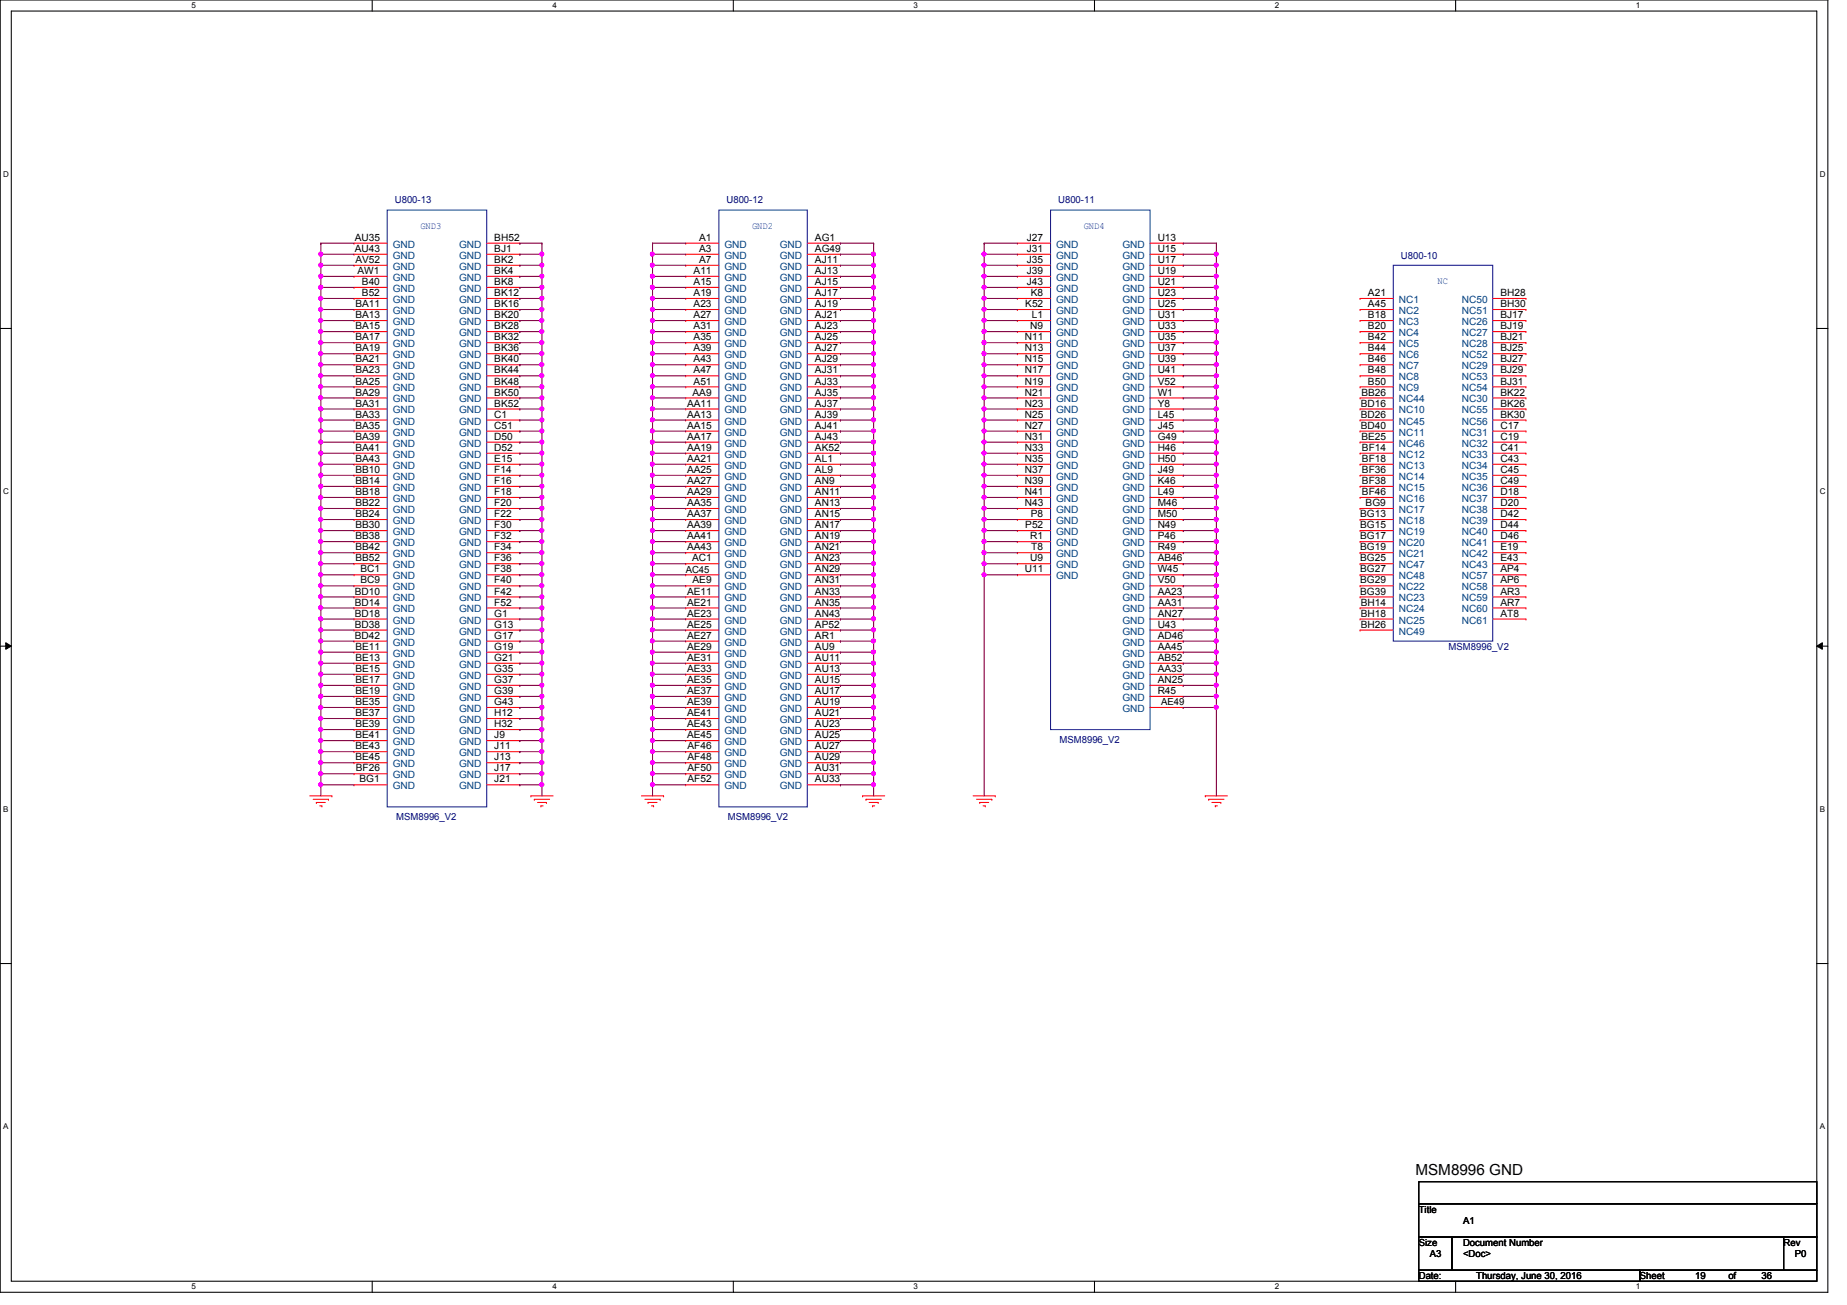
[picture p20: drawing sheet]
<svg xmlns="http://www.w3.org/2000/svg" width="297mm" height="210mm" viewBox="0 0 297 210" stroke-linecap="round" stroke-linejoin="round" font-family="sans-serif">
<defs><g id="words">
<text font-size="2.5" x="227.6" y="188.9">MSM8996 GND</text>
<g font-size="1.6" fill="#000080">
<text x="63.5" y="32.7">U800-13</text>
<text x="116.8" y="32.7">U800-12</text>
<text x="170.2" y="32.7">U800-11</text>
<text x="225.3" y="41.6">U800-10</text>
<text x="233" y="104.6">MSM8996_V2</text>
<text x="170.4" y="119.5">MSM8996_V2</text>
<text x="63.7" y="132">MSM8996_V2</text>
<text x="117" y="132">MSM8996_V2</text>
</g>
<g font-size="1.6">
<text x="57.1" y="38.7">AU35</text>
<text x="57.1" y="40.5">AU43</text>
<text x="79.5" y="38.7">BH52</text>
<text x="79.5" y="40.5">BJ1</text>
<text x="112.4" y="38.7">A1</text>
<text x="112.4" y="40.5">A3</text>
<text x="131.1" y="38.7">AG1</text>
<text x="131.1" y="40.5">AG49</text>
<text x="165.1" y="38.7">J27</text>
<text x="165.1" y="40.5">J31</text>
<text x="186.2" y="38.7">U13</text>
<text x="186.2" y="40.5">U15</text>
<text x="57.1" y="42.3">AV52</text>
<text x="57.5" y="44.1">AW1</text>
<text x="58.2" y="45.8">B40</text>
<text x="58.2" y="47.6">B52</text>
<text x="79.5" y="42.3">BK2</text>
<text x="79.5" y="44.1">BK4</text>
<text x="79.5" y="45.8">BK8</text>
<text x="79.5" y="47.6">BK12</text>
<text x="111.5" y="44.1">A11</text>
<text x="111.5" y="45.8">A15</text>
<text x="111.5" y="47.6">A19</text>
<text x="112.4" y="42.3">A7</text>
<text x="131.1" y="42.3">AJ11</text>
<text x="131.1" y="44.1">AJ13</text>
<text x="131.1" y="45.8">AJ15</text>
<text x="131.1" y="47.6">AJ17</text>
<text x="165.1" y="42.3">J35</text>
<text x="165.1" y="44.1">J39</text>
<text x="165.1" y="45.8">J43</text>
<text x="165.8" y="47.6">K8</text>
<text x="186.2" y="42.3">U17</text>
<text x="186.2" y="44.1">U19</text>
<text x="186.2" y="45.8">U21</text>
<text x="186.2" y="47.6">U23</text>
<text x="220" y="47.6">A21</text>
<text x="241.3" y="47.6">BH28</text>
<text x="57.1" y="49.4">BA11</text>
<text x="57.1" y="51.2">BA13</text>
<text x="57.1" y="53">BA15</text>
<text x="79.5" y="49.4">BK16</text>
<text x="79.5" y="51.2">BK20</text>
<text x="79.5" y="53">BK28</text>
<text x="111.5" y="49.4">A23</text>
<text x="111.5" y="51.2">A27</text>
<text x="111.5" y="53">A31</text>
<text x="131.1" y="49.4">AJ19</text>
<text x="131.1" y="51.2">AJ21</text>
<text x="131.1" y="53">AJ23</text>
<text x="164.9" y="49.4">K52</text>
<text x="165.7" y="53">N9</text>
<text x="165.9" y="51.2">L1</text>
<text x="186.2" y="49.4">U25</text>
<text x="186.2" y="51.2">U31</text>
<text x="186.2" y="53">U33</text>
<text x="220" y="49.4">A45</text>
<text x="220" y="51.2">B18</text>
<text x="220" y="53">B20</text>
<text x="241.3" y="51.2">BJ17</text>
<text x="241.3" y="53">BJ19</text>
<text x="241.3" y="49.4">BH30</text>
<text x="57.1" y="54.7">BA17</text>
<text x="57.1" y="56.5">BA19</text>
<text x="57.1" y="58.3">BA21</text>
<text x="79.5" y="54.7">BK32</text>
<text x="79.5" y="56.5">BK36</text>
<text x="79.5" y="58.3">BK40</text>
<text x="111.5" y="54.7">A35</text>
<text x="111.5" y="56.5">A39</text>
<text x="111.5" y="58.3">A43</text>
<text x="131.1" y="54.7">AJ25</text>
<text x="131.1" y="56.5">AJ27</text>
<text x="131.1" y="58.3">AJ29</text>
<text x="164.8" y="54.7">N11</text>
<text x="164.8" y="56.5">N13</text>
<text x="164.8" y="58.3">N15</text>
<text x="186.2" y="54.7">U35</text>
<text x="186.2" y="56.5">U37</text>
<text x="186.2" y="58.3">U39</text>
<text x="220" y="54.7">B42</text>
<text x="220" y="56.5">B44</text>
<text x="220" y="58.3">B46</text>
<text x="241.3" y="54.7">BJ21</text>
<text x="241.3" y="58.3">BJ27</text>
<text x="241.3" y="56.5">BJ25</text>
<text x="57.1" y="60.1">BA23</text>
<text x="57.1" y="61.8">BA25</text>
<text x="57.1" y="63.6">BA29</text>
<text x="57.1" y="65.4">BA31</text>
<text x="79.5" y="60.1">BK44</text>
<text x="79.5" y="61.8">BK48</text>
<text x="79.5" y="63.6">BK50</text>
<text x="79.5" y="65.4">BK52</text>
<text x="110.5" y="65.4">AA11</text>
<text x="111.4" y="63.6">AA9</text>
<text x="111.5" y="60.1">A47</text>
<text x="111.5" y="61.8">A51</text>
<text x="131.1" y="61.8">AJ33</text>
<text x="131.1" y="63.6">AJ35</text>
<text x="131.1" y="65.4">AJ37</text>
<text x="131.1" y="60.1">AJ31</text>
<text x="164.8" y="60.1">N17</text>
<text x="164.8" y="61.8">N19</text>
<text x="164.8" y="63.6">N21</text>
<text x="164.8" y="65.4">N23</text>
<text x="186.2" y="60.1">U41</text>
<text x="186.2" y="61.8">V52</text>
<text x="186.2" y="63.6">W1</text>
<text x="186.2" y="65.4">Y8</text>
<text x="218.9" y="65.4">BD16</text>
<text x="218.9" y="63.6">BB26</text>
<text x="220" y="60.1">B48</text>
<text x="220" y="61.8">B50</text>
<text x="241.3" y="63.6">BK22</text>
<text x="241.3" y="60.1">BJ29</text>
<text x="241.3" y="61.8">BJ31</text>
<text x="241.3" y="65.4">BK26</text>
<text x="57.1" y="69">BA35</text>
<text x="57.1" y="70.7">BA39</text>
<text x="57.1" y="67.2">BA33</text>
<text x="79.5" y="67.2">C1</text>
<text x="79.5" y="69">C51</text>
<text x="79.5" y="70.7">D50</text>
<text x="110.5" y="67.2">AA13</text>
<text x="110.5" y="69">AA15</text>
<text x="110.5" y="70.7">AA17</text>
<text x="131.1" y="67.2">AJ39</text>
<text x="131.1" y="69">AJ41</text>
<text x="131.1" y="70.7">AJ43</text>
<text x="164.8" y="67.2">N25</text>
<text x="164.8" y="69">N27</text>
<text x="164.8" y="70.7">N31</text>
<text x="186.2" y="69">J45</text>
<text x="186.2" y="67.2">L45</text>
<text x="186.2" y="70.7">G49</text>
<text x="218.9" y="69">BD40</text>
<text x="218.9" y="67.2">BD26</text>
<text x="218.9" y="70.7">BE25</text>
<text x="241.3" y="69">C17</text>
<text x="241.3" y="70.7">C19</text>
<text x="241.3" y="67.2">BK30</text>
<text x="57.1" y="72.5">BA41</text>
<text x="57.1" y="74.3">BA43</text>
<text x="57.1" y="76.1">BB10</text>
<text x="57.1" y="77.9">BB14</text>
<text x="79.5" y="72.5">D52</text>
<text x="79.5" y="74.3">E15</text>
<text x="79.5" y="76.1">F14</text>
<text x="79.5" y="77.9">F16</text>
<text x="110.5" y="72.5">AA19</text>
<text x="110.5" y="76.1">AA25</text>
<text x="110.5" y="74.3">AA21</text>
<text x="110.5" y="77.9">AA27</text>
<text x="131.1" y="72.5">AK52</text>
<text x="131.1" y="74.3">AL1</text>
<text x="131.1" y="76.1">AL9</text>
<text x="131.1" y="77.9">AN9</text>
<text x="164.8" y="72.5">N33</text>
<text x="164.8" y="74.3">N35</text>
<text x="164.8" y="76.1">N37</text>
<text x="164.8" y="77.9">N39</text>
<text x="186.2" y="72.5">H46</text>
<text x="186.2" y="74.3">H50</text>
<text x="186.2" y="76.1">J49</text>
<text x="186.2" y="77.9">K46</text>
<text x="219" y="72.5">BF14</text>
<text x="219" y="74.3">BF18</text>
<text x="219" y="76.1">BF36</text>
<text x="219" y="77.9">BF38</text>
<text x="241.3" y="72.5">C41</text>
<text x="241.3" y="74.3">C43</text>
<text x="241.3" y="76.1">C45</text>
<text x="241.3" y="77.9">C49</text>
<text x="57.1" y="79.6">BB18</text>
<text x="57.1" y="81.4">BB22</text>
<text x="57.1" y="83.2">BB24</text>
<text x="79.5" y="79.6">F18</text>
<text x="79.5" y="81.4">F20</text>
<text x="79.5" y="83.2">F22</text>
<text x="110.5" y="79.6">AA29</text>
<text x="110.5" y="81.4">AA35</text>
<text x="110.5" y="83.2">AA37</text>
<text x="131.1" y="79.6">AN11</text>
<text x="131.1" y="81.4">AN13</text>
<text x="131.1" y="83.2">AN15</text>
<text x="164.8" y="79.6">N41</text>
<text x="164.8" y="81.4">N43</text>
<text x="165.8" y="83.2">P8</text>
<text x="186.2" y="79.6">L49</text>
<text x="186.2" y="81.4">M46</text>
<text x="186.2" y="83.2">M50</text>
<text x="218.7" y="83.2">BG13</text>
<text x="219" y="79.6">BF46</text>
<text x="219.6" y="81.4">BG9</text>
<text x="241.3" y="79.6">D18</text>
<text x="241.3" y="81.4">D20</text>
<text x="241.3" y="83.2">D42</text>
<text x="57.1" y="86.7">BB38</text>
<text x="57.1" y="88.5">BB42</text>
<text x="57.1" y="85">BB30</text>
<text x="79.5" y="86.7">F32</text>
<text x="79.5" y="88.5">F34</text>
<text x="79.5" y="85">F30</text>
<text x="110.5" y="85">AA39</text>
<text x="110.5" y="86.7">AA41</text>
<text x="110.5" y="88.5">AA43</text>
<text x="131.1" y="85">AN17</text>
<text x="131.1" y="86.7">AN19</text>
<text x="131.1" y="88.5">AN21</text>
<text x="164.9" y="85">P52</text>
<text x="165.7" y="86.7">R1</text>
<text x="165.9" y="88.5">T8</text>
<text x="186.2" y="85">N49</text>
<text x="186.2" y="86.7">P46</text>
<text x="186.2" y="88.5">R49</text>
<text x="218.7" y="85">BG15</text>
<text x="218.7" y="86.7">BG17</text>
<text x="218.7" y="88.5">BG19</text>
<text x="241.3" y="85">D44</text>
<text x="241.3" y="86.7">D46</text>
<text x="241.3" y="88.5">E19</text>
<text x="57.1" y="95.6">BD10</text>
<text x="57.1" y="90.3">BB52</text>
<text x="58" y="92.1">BC1</text>
<text x="58" y="93.9">BC9</text>
<text x="79.5" y="90.3">F36</text>
<text x="79.5" y="92.1">F38</text>
<text x="79.5" y="93.9">F40</text>
<text x="79.5" y="95.6">F42</text>
<text x="110.3" y="92.1">AC45</text>
<text x="110.5" y="95.6">AE11</text>
<text x="111.3" y="90.3">AC1</text>
<text x="111.4" y="93.9">AE9</text>
<text x="131.1" y="90.3">AN23</text>
<text x="131.1" y="92.1">AN29</text>
<text x="131.1" y="93.9">AN31</text>
<text x="131.1" y="95.6">AN33</text>
<text x="164.8" y="92.1">U11</text>
<text x="165.7" y="90.3">U9</text>
<text x="186.2" y="95.6">AA23</text>
<text x="186.2" y="90.3">AB46</text>
<text x="186.2" y="92.1">W45</text>
<text x="186.2" y="93.9">V50</text>
<text x="218.7" y="93.9">BG29</text>
<text x="218.7" y="95.6">BG39</text>
<text x="218.7" y="90.3">BG25</text>
<text x="218.7" y="92.1">BG27</text>
<text x="241.3" y="90.3">E43</text>
<text x="241.3" y="92.1">AP4</text>
<text x="241.3" y="93.9">AP6</text>
<text x="241.3" y="95.6">AR3</text>
<text x="57.1" y="97.4">BD14</text>
<text x="57.1" y="99.2">BD18</text>
<text x="57.1" y="101">BD38</text>
<text x="79.5" y="97.4">F52</text>
<text x="79.5" y="99.2">G1</text>
<text x="79.5" y="101">G13</text>
<text x="110.5" y="97.4">AE21</text>
<text x="110.5" y="99.2">AE23</text>
<text x="110.5" y="101">AE25</text>
<text x="131.1" y="97.4">AN35</text>
<text x="131.1" y="99.2">AN43</text>
<text x="131.1" y="101">AP52</text>
<text x="186.2" y="101">U43</text>
<text x="186.2" y="97.4">AA31</text>
<text x="186.2" y="99.2">AN27</text>
<text x="218.9" y="97.4">BH14</text>
<text x="218.9" y="99.2">BH18</text>
<text x="218.9" y="101">BH26</text>
<text x="241.3" y="97.4">AR7</text>
<text x="241.3" y="99.2">AT8</text>
<text x="57.1" y="102.7">BD42</text>
<text x="57.1" y="104.5">BE11</text>
<text x="57.1" y="106.3">BE13</text>
<text x="79.5" y="102.7">G17</text>
<text x="79.5" y="104.5">G19</text>
<text x="79.5" y="106.3">G21</text>
<text x="110.5" y="102.7">AE27</text>
<text x="110.5" y="104.5">AE29</text>
<text x="110.5" y="106.3">AE31</text>
<text x="131.1" y="102.7">AR1</text>
<text x="131.1" y="106.3">AU11</text>
<text x="131.1" y="104.5">AU9</text>
<text x="186.2" y="102.7">AD46</text>
<text x="186.2" y="106.3">AB52</text>
<text x="186.2" y="104.5">AA45</text>
<text x="57.1" y="108.1">BE15</text>
<text x="57.1" y="109.9">BE17</text>
<text x="57.1" y="111.6">BE19</text>
<text x="57.1" y="113.4">BE35</text>
<text x="79.5" y="108.1">G35</text>
<text x="79.5" y="109.9">G37</text>
<text x="79.5" y="111.6">G39</text>
<text x="79.5" y="113.4">G43</text>
<text x="110.5" y="108.1">AE33</text>
<text x="110.5" y="109.9">AE35</text>
<text x="110.5" y="111.6">AE37</text>
<text x="110.5" y="113.4">AE39</text>
<text x="131.1" y="108.1">AU13</text>
<text x="131.1" y="109.9">AU15</text>
<text x="131.1" y="111.6">AU17</text>
<text x="131.1" y="113.4">AU19</text>
<text x="186.2" y="108.1">AA33</text>
<text x="186.2" y="109.9">AN25</text>
<text x="186.2" y="111.6">R45</text>
<text x="186.7" y="113.5">AE49</text>
<text x="57.1" y="115.2">BE37</text>
<text x="57.1" y="117">BE39</text>
<text x="57.1" y="118.7">BE41</text>
<text x="79.5" y="115.2">H12</text>
<text x="79.5" y="117">H32</text>
<text x="79.5" y="118.7">J9</text>
<text x="110.5" y="115.2">AE41</text>
<text x="110.5" y="117">AE43</text>
<text x="110.5" y="118.7">AE45</text>
<text x="131.1" y="115.2">AU21</text>
<text x="131.1" y="117">AU23</text>
<text x="131.1" y="118.7">AU25</text>
<text x="57.1" y="120.5">BE43</text>
<text x="57.1" y="122.3">BE45</text>
<text x="57.2" y="124.1">BF26</text>
<text x="57.8" y="125.9">BG1</text>
<text x="79.5" y="120.5">J11</text>
<text x="79.5" y="124.1">J17</text>
<text x="79.5" y="125.9">J21</text>
<text x="79.5" y="122.3">J13</text>
<text x="110.6" y="120.5">AF46</text>
<text x="110.6" y="122.3">AF48</text>
<text x="110.6" y="124.1">AF50</text>
<text x="110.6" y="125.9">AF52</text>
<text x="131.1" y="120.5">AU27</text>
<text x="131.1" y="122.3">AU29</text>
<text x="131.1" y="124.1">AU31</text>
<text x="131.1" y="125.9">AU33</text>
<text x="228.2" y="195.1">Title</text>
<text x="235.3" y="196.8">A1</text>
<text x="228.2" y="200.4">Size</text>
<text x="230" y="202.2">A3</text>
<text x="235.3" y="200.4">Document Number</text>
<text x="235.3" y="202.2">&lt;Doc&gt;</text>
<text x="286.8" y="200.4">Rev</text>
<text x="288.6" y="202.2">P0</text>
<text x="228.2" y="205.7">Date:</text>
<text x="237.4" y="205.7">Thursday, June 30, 2016</text>
<text x="263.7" y="205.7">Sheet</text>
<text x="272.6" y="205.7">19</text>
<text x="278" y="205.7">of</text>
<text x="283.3" y="205.7">36</text>
</g>
<g font-size="1.6" fill="#004080">
<text x="63.2" y="39.8">GND</text>
<text x="63.2" y="41.6">GND</text>
<text x="73.8" y="39.8">GND</text>
<text x="73.8" y="41.6">GND</text>
<text x="116.5" y="39.8">GND</text>
<text x="116.5" y="41.6">GND</text>
<text x="125.4" y="39.8">GND</text>
<text x="125.4" y="41.6">GND</text>
<text x="169.8" y="39.8">GND</text>
<text x="169.8" y="41.6">GND</text>
<text x="180.5" y="39.8">GND</text>
<text x="180.5" y="41.6">GND</text>
<text x="63.2" y="45.2">GND</text>
<text x="63.2" y="46.9">GND</text>
<text x="63.2" y="43.4">GND</text>
<text x="73.8" y="43.4">GND</text>
<text x="73.8" y="45.2">GND</text>
<text x="73.8" y="46.9">GND</text>
<text x="116.5" y="43.4">GND</text>
<text x="116.5" y="45.2">GND</text>
<text x="116.5" y="46.9">GND</text>
<text x="125.4" y="43.4">GND</text>
<text x="125.4" y="45.2">GND</text>
<text x="125.4" y="46.9">GND</text>
<text x="169.8" y="43.4">GND</text>
<text x="169.8" y="45.2">GND</text>
<text x="169.8" y="46.9">GND</text>
<text x="180.5" y="43.4">GND</text>
<text x="180.5" y="45.2">GND</text>
<text x="180.5" y="46.9">GND</text>
<text x="63.2" y="48.7">GND</text>
<text x="63.2" y="50.5">GND</text>
<text x="63.2" y="52.3">GND</text>
<text x="73.8" y="48.7">GND</text>
<text x="73.8" y="50.5">GND</text>
<text x="73.8" y="52.3">GND</text>
<text x="116.5" y="48.7">GND</text>
<text x="116.5" y="50.5">GND</text>
<text x="116.5" y="52.3">GND</text>
<text x="125.4" y="48.7">GND</text>
<text x="125.4" y="50.5">GND</text>
<text x="125.4" y="52.3">GND</text>
<text x="169.8" y="50.5">GND</text>
<text x="169.8" y="52.3">GND</text>
<text x="169.8" y="48.7">GND</text>
<text x="180.5" y="50.5">GND</text>
<text x="180.5" y="52.3">GND</text>
<text x="180.5" y="48.7">GND</text>
<text x="225" y="48.7">NC1</text>
<text x="225" y="50.5">NC2</text>
<text x="225" y="52.3">NC3</text>
<text x="235.1" y="52.3">NC26</text>
<text x="235.1" y="48.7">NC50</text>
<text x="235.1" y="50.5">NC51</text>
<text x="63.2" y="54.1">GND</text>
<text x="63.2" y="55.8">GND</text>
<text x="63.2" y="57.6">GND</text>
<text x="63.2" y="59.4">GND</text>
<text x="73.8" y="55.8">GND</text>
<text x="73.8" y="57.6">GND</text>
<text x="73.8" y="59.4">GND</text>
<text x="73.8" y="54.1">GND</text>
<text x="116.5" y="54.1">GND</text>
<text x="116.5" y="55.8">GND</text>
<text x="116.5" y="57.6">GND</text>
<text x="116.5" y="59.4">GND</text>
<text x="125.4" y="54.1">GND</text>
<text x="125.4" y="55.8">GND</text>
<text x="125.4" y="57.6">GND</text>
<text x="125.4" y="59.4">GND</text>
<text x="169.8" y="54.1">GND</text>
<text x="169.8" y="55.8">GND</text>
<text x="169.8" y="57.6">GND</text>
<text x="169.8" y="59.4">GND</text>
<text x="180.5" y="54.1">GND</text>
<text x="180.5" y="55.8">GND</text>
<text x="180.5" y="57.6">GND</text>
<text x="180.5" y="59.4">GND</text>
<text x="225" y="54.1">NC4</text>
<text x="225" y="55.8">NC5</text>
<text x="225" y="57.6">NC6</text>
<text x="225" y="59.4">NC7</text>
<text x="235.1" y="54.1">NC27</text>
<text x="235.1" y="55.8">NC28</text>
<text x="235.1" y="59.4">NC29</text>
<text x="235.1" y="57.6">NC52</text>
<text x="63.2" y="61.2">GND</text>
<text x="63.2" y="62.9">GND</text>
<text x="63.2" y="64.7">GND</text>
<text x="73.8" y="61.2">GND</text>
<text x="73.8" y="62.9">GND</text>
<text x="73.8" y="64.7">GND</text>
<text x="116.5" y="61.2">GND</text>
<text x="116.5" y="62.9">GND</text>
<text x="116.5" y="64.7">GND</text>
<text x="125.4" y="62.9">GND</text>
<text x="125.4" y="64.7">GND</text>
<text x="125.4" y="61.2">GND</text>
<text x="169.8" y="61.2">GND</text>
<text x="169.8" y="62.9">GND</text>
<text x="169.8" y="64.7">GND</text>
<text x="180.5" y="61.2">GND</text>
<text x="180.5" y="62.9">GND</text>
<text x="180.5" y="64.7">GND</text>
<text x="225" y="61.2">NC8</text>
<text x="225" y="62.9">NC9</text>
<text x="225" y="64.7">NC44</text>
<text x="235.1" y="64.7">NC30</text>
<text x="235.1" y="61.2">NC53</text>
<text x="235.1" y="62.9">NC54</text>
<text x="63.2" y="70.1">GND</text>
<text x="63.2" y="71.8">GND</text>
<text x="63.2" y="68.3">GND</text>
<text x="63.2" y="66.5">GND</text>
<text x="73.8" y="66.5">GND</text>
<text x="73.8" y="68.3">GND</text>
<text x="73.8" y="70.1">GND</text>
<text x="73.8" y="71.8">GND</text>
<text x="116.5" y="66.5">GND</text>
<text x="116.5" y="68.3">GND</text>
<text x="116.5" y="70.1">GND</text>
<text x="116.5" y="71.8">GND</text>
<text x="125.4" y="66.5">GND</text>
<text x="125.4" y="68.3">GND</text>
<text x="125.4" y="70.1">GND</text>
<text x="125.4" y="71.8">GND</text>
<text x="169.8" y="68.3">GND</text>
<text x="169.8" y="70.1">GND</text>
<text x="169.8" y="71.8">GND</text>
<text x="169.8" y="66.5">GND</text>
<text x="180.5" y="66.5">GND</text>
<text x="180.5" y="70.1">GND</text>
<text x="180.5" y="68.3">GND</text>
<text x="180.5" y="71.8">GND</text>
<text x="225" y="66.5">NC10</text>
<text x="225" y="70.1">NC11</text>
<text x="225" y="71.8">NC46</text>
<text x="225" y="68.3">NC45</text>
<text x="235.1" y="70.1">NC31</text>
<text x="235.1" y="71.8">NC32</text>
<text x="235.1" y="66.5">NC55</text>
<text x="235.1" y="68.3">NC56</text>
<text x="63.2" y="73.6">GND</text>
<text x="63.2" y="75.4">GND</text>
<text x="63.2" y="77.2">GND</text>
<text x="73.8" y="73.6">GND</text>
<text x="73.8" y="75.4">GND</text>
<text x="73.8" y="77.2">GND</text>
<text x="116.5" y="73.6">GND</text>
<text x="116.5" y="77.2">GND</text>
<text x="116.5" y="75.4">GND</text>
<text x="125.4" y="73.6">GND</text>
<text x="125.4" y="75.4">GND</text>
<text x="125.4" y="77.2">GND</text>
<text x="169.8" y="73.6">GND</text>
<text x="169.8" y="75.4">GND</text>
<text x="169.8" y="77.2">GND</text>
<text x="180.5" y="73.6">GND</text>
<text x="180.5" y="75.4">GND</text>
<text x="180.5" y="77.2">GND</text>
<text x="225" y="73.6">NC12</text>
<text x="225" y="75.4">NC13</text>
<text x="225" y="77.2">NC14</text>
<text x="235.1" y="73.6">NC33</text>
<text x="235.1" y="75.4">NC34</text>
<text x="235.1" y="77.2">NC35</text>
<text x="63.2" y="79">GND</text>
<text x="63.2" y="80.7">GND</text>
<text x="63.2" y="82.5">GND</text>
<text x="73.8" y="79">GND</text>
<text x="73.8" y="80.7">GND</text>
<text x="73.8" y="82.5">GND</text>
<text x="116.5" y="80.7">GND</text>
<text x="116.5" y="82.5">GND</text>
<text x="116.5" y="79">GND</text>
<text x="125.4" y="80.7">GND</text>
<text x="125.4" y="82.5">GND</text>
<text x="125.4" y="79">GND</text>
<text x="169.8" y="79">GND</text>
<text x="169.8" y="80.7">GND</text>
<text x="169.8" y="82.5">GND</text>
<text x="180.5" y="79">GND</text>
<text x="180.5" y="80.7">GND</text>
<text x="180.5" y="82.5">GND</text>
<text x="225" y="79">NC15</text>
<text x="225" y="80.7">NC16</text>
<text x="225" y="82.5">NC17</text>
<text x="235.1" y="79">NC36</text>
<text x="235.1" y="80.7">NC37</text>
<text x="235.1" y="82.5">NC38</text>
<text x="63.2" y="87.8">GND</text>
<text x="63.2" y="89.6">GND</text>
<text x="63.2" y="84.3">GND</text>
<text x="63.2" y="86.1">GND</text>
<text x="73.8" y="84.3">GND</text>
<text x="73.8" y="87.8">GND</text>
<text x="73.8" y="89.6">GND</text>
<text x="73.8" y="86.1">GND</text>
<text x="116.5" y="84.3">GND</text>
<text x="116.5" y="86.1">GND</text>
<text x="116.5" y="87.8">GND</text>
<text x="116.5" y="89.6">GND</text>
<text x="125.4" y="84.3">GND</text>
<text x="125.4" y="86.1">GND</text>
<text x="125.4" y="87.8">GND</text>
<text x="125.4" y="89.6">GND</text>
<text x="169.8" y="86.1">GND</text>
<text x="169.8" y="87.8">GND</text>
<text x="169.8" y="89.6">GND</text>
<text x="169.8" y="84.3">GND</text>
<text x="180.5" y="84.3">GND</text>
<text x="180.5" y="86.1">GND</text>
<text x="180.5" y="87.8">GND</text>
<text x="180.5" y="89.6">GND</text>
<text x="225" y="84.3">NC18</text>
<text x="225" y="86.1">NC19</text>
<text x="225" y="87.8">NC20</text>
<text x="225" y="89.6">NC21</text>
<text x="235.1" y="84.3">NC39</text>
<text x="235.1" y="86.1">NC40</text>
<text x="235.1" y="87.8">NC41</text>
<text x="235.1" y="89.6">NC42</text>
<text x="63.2" y="91.4">GND</text>
<text x="63.2" y="93.2">GND</text>
<text x="63.2" y="95">GND</text>
<text x="73.8" y="91.4">GND</text>
<text x="73.8" y="93.2">GND</text>
<text x="73.8" y="95">GND</text>
<text x="116.5" y="91.4">GND</text>
<text x="116.5" y="95">GND</text>
<text x="116.5" y="93.2">GND</text>
<text x="125.4" y="91.4">GND</text>
<text x="125.4" y="93.2">GND</text>
<text x="125.4" y="95">GND</text>
<text x="169.8" y="91.4">GND</text>
<text x="169.8" y="93.2">GND</text>
<text x="180.5" y="91.4">GND</text>
<text x="180.5" y="93.2">GND</text>
<text x="180.5" y="95">GND</text>
<text x="225" y="95">NC22</text>
<text x="225" y="91.4">NC47</text>
<text x="225" y="93.2">NC48</text>
<text x="235.1" y="91.4">NC43</text>
<text x="235.1" y="93.2">NC57</text>
<text x="235.1" y="95">NC58</text>
<text x="63.2" y="96.7">GND</text>
<text x="63.2" y="98.5">GND</text>
<text x="63.2" y="100.3">GND</text>
<text x="73.8" y="96.7">GND</text>
<text x="73.8" y="98.5">GND</text>
<text x="73.8" y="100.3">GND</text>
<text x="116.5" y="96.7">GND</text>
<text x="116.5" y="98.5">GND</text>
<text x="116.5" y="100.3">GND</text>
<text x="125.4" y="96.7">GND</text>
<text x="125.4" y="98.5">GND</text>
<text x="125.4" y="100.3">GND</text>
<text x="180.5" y="96.7">GND</text>
<text x="180.5" y="98.5">GND</text>
<text x="180.5" y="100.3">GND</text>
<text x="225" y="96.7">NC23</text>
<text x="225" y="98.5">NC24</text>
<text x="225" y="100.3">NC25</text>
<text x="235.1" y="96.7">NC59</text>
<text x="235.1" y="98.5">NC60</text>
<text x="235.1" y="100.3">NC61</text>
<text x="63.2" y="102.1">GND</text>
<text x="63.2" y="103.8">GND</text>
<text x="63.2" y="105.6">GND</text>
<text x="63.2" y="107.4">GND</text>
<text x="73.8" y="102.1">GND</text>
<text x="73.8" y="103.8">GND</text>
<text x="73.8" y="105.6">GND</text>
<text x="73.8" y="107.4">GND</text>
<text x="116.5" y="102.1">GND</text>
<text x="116.5" y="103.8">GND</text>
<text x="116.5" y="105.6">GND</text>
<text x="116.5" y="107.4">GND</text>
<text x="125.4" y="102.1">GND</text>
<text x="125.4" y="103.8">GND</text>
<text x="125.4" y="107.4">GND</text>
<text x="125.4" y="105.6">GND</text>
<text x="180.5" y="102.1">GND</text>
<text x="180.5" y="103.8">GND</text>
<text x="180.5" y="107.4">GND</text>
<text x="180.5" y="105.6">GND</text>
<text x="225" y="102.1">NC49</text>
<text x="63.2" y="109.2">GND</text>
<text x="63.2" y="111">GND</text>
<text x="63.2" y="112.7">GND</text>
<text x="73.8" y="109.2">GND</text>
<text x="73.8" y="111">GND</text>
<text x="73.8" y="112.7">GND</text>
<text x="116.5" y="109.2">GND</text>
<text x="116.5" y="111">GND</text>
<text x="116.5" y="112.7">GND</text>
<text x="125.4" y="109.2">GND</text>
<text x="125.4" y="111">GND</text>
<text x="125.4" y="112.7">GND</text>
<text x="180.5" y="109.2">GND</text>
<text x="180.5" y="111">GND</text>
<text x="180.5" y="112.7">GND</text>
<text x="63.2" y="114.5">GND</text>
<text x="63.2" y="116.3">GND</text>
<text x="63.2" y="118.1">GND</text>
<text x="63.2" y="119.8">GND</text>
<text x="73.8" y="114.5">GND</text>
<text x="73.8" y="116.3">GND</text>
<text x="73.8" y="118.1">GND</text>
<text x="73.8" y="119.8">GND</text>
<text x="116.5" y="114.5">GND</text>
<text x="116.5" y="116.3">GND</text>
<text x="116.5" y="118.1">GND</text>
<text x="116.5" y="119.8">GND</text>
<text x="125.4" y="114.5">GND</text>
<text x="125.4" y="116.3">GND</text>
<text x="125.4" y="118.1">GND</text>
<text x="125.4" y="119.8">GND</text>
<text x="180.5" y="114.5">GND</text>
<text x="63.2" y="121.6">GND</text>
<text x="63.2" y="123.4">GND</text>
<text x="63.2" y="125.2">GND</text>
<text x="73.8" y="121.6">GND</text>
<text x="73.8" y="125.2">GND</text>
<text x="73.8" y="123.4">GND</text>
<text x="116.5" y="121.6">GND</text>
<text x="116.5" y="123.4">GND</text>
<text x="116.5" y="125.2">GND</text>
<text x="125.4" y="121.6">GND</text>
<text x="125.4" y="123.4">GND</text>
<text x="125.4" y="125.2">GND</text>
<text x="63.2" y="127">GND</text>
<text x="73.8" y="127">GND</text>
<text x="116.5" y="127">GND</text>
<text x="125.4" y="127">GND</text>
</g>
<g font-size="1.6" fill="#00f">
<text x="67.6" y="36.8">GND3</text>
<text x="120.9" y="36.8">GND2</text>
<text x="174.3" y="36.8">GND4</text>
<text x="231.2" y="45.7">NC</text>
</g>
<g font-size="1.3">
<text x="30.8" y="1.3">5</text>
<text x="88.9" y="1.3">4</text>
<text x="146.9" y="1.3">3</text>
<text x="205" y="1.3">2</text>
<text x="263.1" y="1.3">1</text>
<text x=".5" y="28.4">D</text>
<text x="292.6" y="28.4">D</text>
<text x=".5" y="79.5">C</text>
<text x="292.6" y="79.5">C</text>
<text x=".5" y="130.6">B</text>
<text x="292.6" y="130.6">B</text>
<text x=".5" y="181.7">A</text>
<text x="292.6" y="181.7">A</text>
<text x="30.8" y="207.4">5</text>
<text x="88.9" y="207.4">4</text>
<text x="146.9" y="207.4">3</text>
<text x="205" y="207.4">2</text>
<text x="263.1" y="207.4">1</text>
</g>
</g></defs>
<path d="M0 0h294v207.9h-294zM1.8 1.8h290.4v204.3h-290.4z" fill="none" stroke="#000" stroke-width=".17"/>
<g fill="#fff">
<path d="M30.8 .2h.7v1.4h-.7z"/>
<path d="M30.8 206.2h.7v1.4h-.7z"/>
</g>
<path d="M59.9 0v1.8M59.9 206.1v1.8" fill="none" stroke="#000" stroke-width=".17"/>
<g fill="#fff">
<path d="M88.9 .2h.6v1.4h-.6z"/>
<path d="M88.9 206.2h.6v1.4h-.6z"/>
</g>
<path d="M117.9 0v1.8M117.9 206.1v1.8" fill="none" stroke="#000" stroke-width=".17"/>
<g fill="#fff">
<path d="M146.9 .2h.7v1.4h-.7z"/>
<path d="M146.9 206.2h.7v1.4h-.7z"/>
</g>
<path d="M176 0v1.8M176 206.1v1.8" fill="none" stroke="#000" stroke-width=".17"/>
<g fill="#fff">
<path d="M205 .2h.7v1.4h-.7z"/>
<path d="M205 206.2h.7v1.4h-.7z"/>
</g>
<path d="M234.1 0v1.8M234.1 206.1v1.8" fill="none" stroke="#000" stroke-width=".17"/>
<g fill="#fff">
<path d="M263.1 .2h.7v1.4h-.7z"/>
<path d="M263.1 206.2h.7v1.4h-.7z"/>
<path d="M.5 27.3h.9v1.4h-.9z"/>
<path d="M292.6 27.3h.9v1.4h-.9z"/>
<path d="M.5 78.4h.9v1.4h-.9z"/>
<path d="M292.6 78.4h.9v1.4h-.9z"/>
</g>
<path d="M0 52.8h1.8M292.2 52.8h1.8" fill="none" stroke="#000" stroke-width=".17"/>
<g fill="#fff">
<path d="M.5 129.5h.8v1.4h-.8z"/>
<path d="M292.6 129.5h.9v1.4h-.9z"/>
</g>
<path d="M0 103.9h1.8M292.2 103.9h1.8" fill="none" stroke="#000" stroke-width=".17"/>
<path d="M.9 103.4l.9 .5-.9 .5zM292.2 103.9l.9-.5v1z" fill="#000"/>
<path d="M.9 103.4l.9 .5-.9 .5zM292.2 103.9l.9-.5v1z" fill="none" stroke="#000" stroke-width=".16"/>
<g fill="#fff">
<path d="M.5 180.5h.8v1.4h-.8z"/>
<path d="M292.6 180.5h.9v1.4h-.9z"/>
</g>
<path d="M0 155h1.8M292.2 155h1.8M228.2 190.1h64v3.5h-64zM228.2 193.6h64v5.4h-64zM228.2 199h5.3v5.3h-5.3zM233.5 199h53.3v5.3h-53.3zM286.8 199h5.4v5.3h-5.4zM228.2 204.3h35.5v1.8h-35.5zM263.7 204.3h28.5v1.8h-28.5z" fill="none" stroke="#000" stroke-width=".17"/>
<g fill="none" stroke="#f00" stroke-width=".17">
<path d="M56.9 39.1h.1M56.9 39.1h5.4M78.3 39.1h5.3M83.6 39.1h.1M110.3 39.1h.1M110.3 39.1h5.3M129.8 39.1h5.4M135.2 39.1h.1M163.6 39.1h.1M163.6 39.1h5.3M185 39.1h5.3M190.3 39.1h.1"/>
<path d="M56.9 44.4h.1M56.9 46.2h.1M56.9 48h.1M56.9 49.8h.1M56.9 51.6h.1M56.9 53.3h.1M56.9 55.1h.1M56.9 56.9h.1M56.9 40.9h.1M56.9 42.7h.1M56.9 58.7h.1M56.9 48h5.4"/>
<path d="M56.9 49.8h5.4M56.9 51.6h5.4M56.9 53.3h5.4M56.9 55.1h5.4M56.9 56.9h5.4M56.9 58.7h5.4M56.9 40.9h5.4M56.9 42.7h5.4M56.9 44.4h5.4M56.9 46.2h5.4M78.3 48h5.3M78.3 49.8h5.3"/>
<path d="M78.3 51.6h5.3M78.3 53.3h5.3M78.3 55.1h5.3M78.3 56.9h5.3M78.3 58.7h5.3M78.3 40.9h5.3M78.3 42.7h5.3M78.3 44.4h5.3M78.3 46.2h5.3M83.6 55.1h.1M83.6 56.9h.1M83.6 58.7h.1"/>
<path d="M83.6 40.9h.1M83.6 42.7h.1M83.6 44.4h.1M83.6 46.2h.1M83.6 48h.1M83.6 49.8h.1M83.6 51.6h.1M83.6 53.3h.1M110.3 40.9h.1M110.3 42.7h.1M110.3 44.4h.1M110.3 46.2h.1"/>
<path d="M110.3 48h.1M110.3 49.8h.1M110.3 51.6h.1M110.3 53.3h.1M110.3 55.1h.1M110.3 56.9h.1M110.3 58.7h.1M110.3 48h5.3M110.3 49.8h5.3M110.3 51.6h5.3M110.3 53.3h5.3M110.3 55.1h5.3"/>
<path d="M110.3 56.9h5.3M110.3 58.7h5.3M110.3 40.9h5.3M110.3 42.7h5.3M110.3 44.4h5.3M110.3 46.2h5.3M129.8 48h5.4M129.8 49.8h5.4M129.8 51.6h5.4M129.8 53.3h5.4M129.8 55.1h5.4M129.8 56.9h5.4"/>
<path d="M129.8 58.7h5.4M129.8 40.9h5.4M129.8 42.7h5.4M129.8 44.4h5.4M129.8 46.2h5.4M135.2 40.9h.1M135.2 42.7h.1M135.2 44.4h.1M135.2 46.2h.1M135.2 48h.1M135.2 49.8h.1M135.2 51.6h.1"/>
<path d="M135.2 53.3h.1M135.2 55.1h.1M135.2 56.9h.1M135.2 58.7h.1M163.6 40.9h.1M163.6 42.7h.1M163.6 44.4h.1M163.6 46.2h.1M163.6 49.8h.1M163.6 51.6h.1M163.6 53.3h.1M163.6 55.1h.1"/>
<path d="M163.6 56.9h.1M163.6 58.7h.1M163.6 48h.1M163.6 48h5.3M163.6 49.8h5.3M163.6 51.6h5.3M163.6 53.3h5.3M163.6 55.1h5.3M163.6 56.9h5.3M163.6 58.7h5.3M163.6 40.9h5.3M163.6 42.7h5.3"/>
<path d="M163.6 44.4h5.3M163.6 46.2h5.3M185 48h5.3M185 49.8h5.3M185 51.6h5.3M185 53.3h5.3M185 55.1h5.3M185 56.9h5.3M185 58.7h5.3M185 40.9h5.3M185 42.7h5.3M185 44.4h5.3"/>
<path d="M185 46.2h5.3M190.3 40.9h.1M190.3 49.8h.1M190.3 51.6h.1M190.3 53.3h.1M190.3 55.1h.1M190.3 56.9h.1M190.3 58.7h.1M190.3 42.7h.1M190.3 44.4h.1M190.3 46.2h.1M190.3 48h.1"/>
<path d="M218.7 48h.1M218.7 49.8h.1M218.7 51.6h.1M218.7 53.3h.1M218.7 55.1h.1M218.7 56.9h.1M218.7 58.7h.1M218.7 48h5.4M218.7 49.8h5.4M218.7 51.6h5.4M218.7 53.3h5.4M218.7 55.1h5.4"/>
<path d="M218.7 56.9h5.4M218.7 58.7h5.4M240.1 48h5.3M240.1 49.8h5.3M240.1 51.6h5.3M240.1 53.3h5.3M240.1 55.1h5.3M240.1 56.9h5.3M240.1 58.7h5.3M245.4 51.6h.1M245.4 53.3h.1M245.4 55.1h.1"/>
<path d="M245.4 58.7h.1M245.4 48h.1M245.4 49.8h.1M245.4 56.9h.1M56.9 60.5h.1M56.9 62.2h.1M56.9 64h.1M56.9 69.3h.1M56.9 71.1h.1M56.9 72.9h.1M56.9 74.7h.1M56.9 76.5h.1"/>
<path d="M56.9 78.2h.1M56.9 67.6h.1M56.9 65.8h.1M56.9 60.5h5.4M56.9 62.2h5.4M56.9 65.8h5.4M56.9 69.3h5.4M56.9 72.9h5.4M56.9 74.7h5.4M56.9 76.5h5.4M56.9 78.2h5.4M56.9 64h5.4"/>
<path d="M56.9 71.1h5.4M56.9 67.6h5.4M78.3 60.5h5.3M78.3 62.2h5.3M78.3 65.8h5.3M78.3 69.3h5.3M78.3 72.9h5.3M78.3 74.7h5.3M78.3 76.5h5.3M78.3 78.2h5.3M78.3 64h5.3M78.3 71.1h5.3"/>
<path d="M78.3 67.6h5.3M83.6 60.5h.1M83.6 62.2h.1M83.6 64h.1M83.6 65.8h.1M83.6 67.6h.1M83.6 69.3h.1M83.6 71.1h.1M83.6 72.9h.1M83.6 74.7h.1M83.6 76.5h.1M83.6 78.2h.1"/>
<path d="M110.3 60.5h.1M110.3 62.2h.1M110.3 64h.1M110.3 65.8h.1M110.3 67.6h.1M110.3 69.3h.1M110.3 71.1h.1M110.3 72.9h.1M110.3 76.5h.1M110.3 74.7h.1M110.3 78.2h.1M110.3 60.5h5.3"/>
<path d="M110.3 62.2h5.3M110.3 65.8h5.3M110.3 69.3h5.3M110.3 72.9h5.3M110.3 74.7h5.3M110.3 76.5h5.3M110.3 78.2h5.3M110.3 64h5.3M110.3 71.1h5.3M110.3 67.6h5.3M129.8 60.5h5.4M129.8 62.2h5.4"/>
<path d="M129.8 65.8h5.4M129.8 69.3h5.4M129.8 72.9h5.4M129.8 74.7h5.4M129.8 76.5h5.4M129.8 78.2h5.4M129.8 64h5.4M129.8 71.1h5.4M129.8 67.6h5.4M135.2 62.2h.1M135.2 64h.1M135.2 65.8h.1"/>
<path d="M135.2 67.6h.1M135.2 69.3h.1M135.2 71.1h.1M135.2 72.9h.1M135.2 74.7h.1M135.2 60.5h.1M135.2 76.5h.1M135.2 78.2h.1M163.6 67.6h.1M163.6 69.3h.1M163.6 71.1h.1M163.6 72.9h.1"/>
<path d="M163.6 74.7h.1M163.6 76.5h.1M163.6 78.2h.1M163.6 60.5h.1M163.6 62.2h.1M163.6 64h.1M163.6 65.8h.1M163.6 60.5h5.3M163.6 62.2h5.3M163.6 65.8h5.3M163.6 69.3h5.3M163.6 72.9h5.3"/>
<path d="M163.6 74.7h5.3M163.6 76.5h5.3M163.6 78.2h5.3M163.6 64h5.3M163.6 71.1h5.3M163.6 67.6h5.3M185 60.5h5.3M185 62.2h5.3M185 65.8h5.3M185 69.3h5.3M185 72.9h5.3M185 74.7h5.3"/>
<path d="M185 76.5h5.3M185 78.2h5.3M185 64h5.3M185 71.1h5.3M185 67.6h5.3M190.3 60.5h.1M190.3 62.2h.1M190.3 64h.1M190.3 65.8h.1M190.3 69.3h.1M190.3 67.6h.1M190.3 71.1h.1"/>
<path d="M190.3 72.9h.1M190.3 74.7h.1M190.3 76.5h.1M190.3 78.2h.1M218.7 60.5h.1M218.7 62.2h.1M218.7 65.8h.1M218.7 69.3h.1M218.7 72.9h.1M218.7 74.7h.1M218.7 76.5h.1M218.7 78.2h.1"/>
<path d="M218.7 71.1h.1M218.7 64h.1M218.7 67.6h.1M218.7 60.5h5.4M218.7 62.2h5.4M218.7 65.8h5.4M218.7 69.3h5.4M218.7 72.9h5.4M218.7 74.7h5.4M218.7 76.5h5.4M218.7 78.2h5.4M218.7 64h5.4"/>
<path d="M218.7 71.1h5.4M218.7 67.6h5.4M240.1 60.5h5.3M240.1 62.2h5.3M240.1 65.8h5.3M240.1 69.3h5.3M240.1 72.9h5.3M240.1 74.7h5.3M240.1 76.5h5.3M240.1 78.2h5.3M240.1 64h5.3M240.1 71.1h5.3"/>
<path d="M240.1 67.6h5.3M245.4 64h.1M245.4 69.3h.1M245.4 71.1h.1M245.4 72.9h.1M245.4 74.7h.1M245.4 76.5h.1M245.4 78.2h.1M245.4 60.5h.1M245.4 62.2h.1M245.4 65.8h.1M245.4 67.6h.1"/>
<path d="M56.9 80h.1M56.9 87.1h.1M56.9 88.9h.1M56.9 90.7h.1M56.9 92.5h.1M56.9 94.2h.1M56.9 96h.1M56.9 97.8h.1M56.9 99.6h.1M56.9 81.8h.1M56.9 83.6h.1M56.9 85.3h.1"/>
<path d="M56.9 80h5.4M56.9 81.8h5.4M56.9 83.6h5.4M56.9 85.3h5.4M56.9 87.1h5.4M56.9 88.9h5.4M56.9 94.2h5.4M56.9 96h5.4M56.9 97.8h5.4M56.9 99.6h5.4M56.9 90.7h5.4M56.9 92.5h5.4"/>
<path d="M78.3 80h5.3M78.3 81.8h5.3M78.3 83.6h5.3M78.3 85.3h5.3M78.3 87.1h5.3M78.3 88.9h5.3M78.3 94.2h5.3M78.3 96h5.3M78.3 97.8h5.3M78.3 99.6h5.3M78.3 90.7h5.3M78.3 92.5h5.3"/>
<path d="M83.6 80h.1M83.6 81.8h.1M83.6 83.6h.1M83.6 87.1h.1M83.6 88.9h.1M83.6 90.7h.1M83.6 92.5h.1M83.6 94.2h.1M83.6 96h.1M83.6 97.8h.1M83.6 99.6h.1M83.6 85.3h.1"/>
<path d="M110.3 80h.1M110.3 81.8h.1M110.3 83.6h.1M110.3 85.3h.1M110.3 87.1h.1M110.3 88.9h.1M110.3 90.7h.1M110.3 94.2h.1M110.3 96h.1M110.3 97.8h.1M110.3 99.6h.1M110.3 92.5h.1"/>
<path d="M110.3 80h5.3M110.3 81.8h5.3M110.3 83.6h5.3M110.3 85.3h5.3M110.3 87.1h5.3M110.3 88.9h5.3M110.3 94.2h5.3M110.3 96h5.3M110.3 97.8h5.3M110.3 99.6h5.3M110.3 90.7h5.3M110.3 92.5h5.3"/>
<path d="M129.8 80h5.4M129.8 81.8h5.4M129.8 83.6h5.4M129.8 85.3h5.4M129.8 87.1h5.4M129.8 88.9h5.4M129.8 94.2h5.4M129.8 96h5.4M129.8 97.8h5.4M129.8 99.6h5.4M129.8 90.7h5.4M129.8 92.5h5.4"/>
<path d="M135.2 80h.1M135.2 81.8h.1M135.2 83.6h.1M135.2 85.3h.1M135.2 87.1h.1M135.2 88.9h.1M135.2 90.7h.1M135.2 92.5h.1M135.2 94.2h.1M135.2 96h.1M135.2 97.8h.1M135.2 99.6h.1"/>
<path d="M163.6 80h.1M163.6 81.8h.1M163.6 85.3h.1M163.6 87.1h.1M163.6 88.9h.1M163.6 90.7h.1M163.6 83.6h.1M163.6 92.5h.1M163.6 80h5.3M163.6 81.8h5.3M163.6 83.6h5.3M163.6 85.3h5.3"/>
<path d="M163.6 87.1h5.3M163.6 88.9h5.3M163.6 90.7h5.3M163.6 92.5h5.3M185 80h5.3M185 81.8h5.3M185 83.6h5.3M185 85.3h5.3M185 87.1h5.3M185 88.9h5.3M185 94.2h5.3M185 96h5.3"/>
<path d="M185 97.8h5.3M185 99.6h5.3M185 90.7h5.3M185 92.5h5.3M190.3 80h.1M190.3 81.8h.1M190.3 83.6h.1M190.3 85.3h.1M190.3 87.1h.1M190.3 88.9h.1M190.3 96h.1M190.3 97.8h.1"/>
<path d="M190.3 90.7h.1M190.3 92.5h.1M190.3 94.2h.1M190.3 99.6h.1M218.7 80h.1M218.7 81.8h.1M218.7 83.6h.1M218.7 85.3h.1M218.7 87.1h.1M218.7 88.9h.1M218.7 94.2h.1M218.7 96h.1"/>
<path d="M218.7 97.8h.1M218.7 99.6h.1M218.7 90.7h.1M218.7 92.5h.1M218.7 80h5.4M218.7 81.8h5.4M218.7 83.6h5.4M218.7 85.3h5.4M218.7 87.1h5.4M218.7 88.9h5.4M218.7 94.2h5.4M218.7 96h5.4"/>
<path d="M218.7 97.8h5.4M218.7 99.6h5.4M218.7 90.7h5.4M218.7 92.5h5.4M240.1 80h5.3M240.1 81.8h5.3M240.1 83.6h5.3M240.1 85.3h5.3M240.1 87.1h5.3M240.1 88.9h5.3M240.1 94.2h5.3M240.1 96h5.3"/>
<path d="M240.1 97.8h5.3M240.1 99.6h5.3M240.1 90.7h5.3M240.1 92.5h5.3M245.4 80h.1M245.4 81.8h.1M245.4 83.6h.1M245.4 85.3h.1M245.4 87.1h.1M245.4 88.9h.1M245.4 90.7h.1M245.4 92.5h.1"/>
<path d="M245.4 94.2h.1M245.4 96h.1M245.4 97.8h.1M245.4 99.6h.1M56.9 101.3h.1M56.9 103.1h.1M56.9 104.9h.1M56.9 106.7h.1M56.9 108.5h.1M56.9 110.2h.1M56.9 112h.1M56.9 113.8h.1"/>
<path d="M56.9 115.6h.1M56.9 117.3h.1M56.9 119.1h.1M56.9 101.3h5.4M56.9 108.5h5.4M56.9 103.1h5.4M56.9 106.7h5.4M56.9 104.9h5.4M56.9 110.2h5.4M56.9 113.8h5.4M56.9 112h5.4M56.9 115.6h5.4"/>
<path d="M56.9 117.3h5.4M56.9 119.1h5.4M78.3 101.3h5.3M78.3 108.5h5.3M78.3 103.1h5.3M78.3 106.7h5.3M78.3 104.9h5.3M78.3 110.2h5.3M78.3 113.8h5.3M78.3 112h5.3M78.3 115.6h5.3M78.3 117.3h5.3"/>
<path d="M78.3 119.1h5.3M83.6 101.3h.1M83.6 103.1h.1M83.6 104.9h.1M83.6 106.7h.1M83.6 108.5h.1M83.6 110.2h.1M83.6 112h.1M83.6 113.8h.1M83.6 115.6h.1M83.6 117.3h.1M83.6 119.1h.1"/>
<path d="M110.3 101.3h.1M110.3 103.1h.1M110.3 104.9h.1M110.3 106.7h.1M110.3 108.5h.1M110.3 110.2h.1M110.3 112h.1M110.3 113.8h.1M110.3 115.6h.1M110.3 117.3h.1M110.3 119.1h.1M110.3 101.3h5.3"/>
<path d="M110.3 108.5h5.3M110.3 103.1h5.3M110.3 106.7h5.3M110.3 104.9h5.3M110.3 110.2h5.3M110.3 113.8h5.3M110.3 112h5.3M110.3 115.6h5.3M110.3 117.3h5.3M110.3 119.1h5.3M129.8 101.3h5.4M129.8 108.5h5.4"/>
<path d="M129.8 103.1h5.4M129.8 106.7h5.4M129.8 104.9h5.4M129.8 110.2h5.4M129.8 113.8h5.4M129.8 112h5.4M129.8 115.6h5.4M129.8 117.3h5.4M129.8 119.1h5.4M135.2 101.3h.1M135.2 103.1h.1M135.2 106.7h.1"/>
<path d="M135.2 108.5h.1M135.2 110.2h.1M135.2 112h.1M135.2 113.8h.1M135.2 115.6h.1M135.2 117.3h.1M135.2 119.1h.1M135.2 104.9h.1M185 101.3h5.3M185 108.5h5.3M185 103.1h5.3M185 106.7h5.3"/>
<path d="M185 104.9h5.3M185 110.2h5.3M185 113.8h5.3M185 112h5.3M190.3 101.3h.1M190.3 108.5h.1M190.3 103.1h.1M190.3 106.7h.1M190.3 104.9h.1M190.3 110.2h.1M190.3 113.8h.1M190.3 112h.1"/>
<path d="M218.7 101.3h.1M218.7 101.3h5.4M49.8 128h3.6M50.4 128.6h2.4M50.9 129.1h.1M50.9 129.1h1.4M51.4 129.6h.4M51.8 129.6h.1M52.8 128.6h.1M53.4 128h.1M56.9 120.9h.1M56.9 122.7h.1"/>
<path d="M56.9 124.5h.1M56.9 126.2h.1M56.9 120.9h5.4M56.9 122.7h5.4M56.9 124.5h5.4M56.9 126.2h5.4M78.3 120.9h5.3M78.3 122.7h5.3M78.3 124.5h5.3M78.3 126.2h5.3M83.6 120.9h.1M83.6 124.5h.1"/>
<path d="M83.6 126.2h.1M83.6 122.7h.1M85.4 128h.1M85.4 128h3.5M85.9 128.6h.1M85.9 128.6h2.5M86.4 129.1h1.5M87 129.6h.1M87 129.6h.3M87.9 129.1h.1M103.2 128h3.5M103.7 128.6h2.5"/>
<path d="M104.2 129.1h.1M104.2 129.1h1.5M104.8 129.6h.3M105.1 129.6h.1M106.2 128.6h.1M106.7 128h.1M110.3 120.9h.1M110.3 122.7h.1M110.3 124.5h.1M110.3 126.2h.1M110.3 120.9h5.3M110.3 122.7h5.3"/>
<path d="M110.3 124.5h5.3M110.3 126.2h5.3M129.8 120.9h5.4M129.8 122.7h5.4M129.8 124.5h5.4M129.8 126.2h5.4M135.2 120.9h.1M135.2 122.7h.1M135.2 124.5h.1M135.2 126.2h.1M138.7 128h.1M138.7 128h3.6"/>
<path d="M139.3 128.6h.1M139.3 128.6h2.4M139.8 129.1h1.4M140.3 129.6h.1M140.3 129.6h.4M141.2 129.1h.1M156.5 128h3.6M157.1 128.6h2.4M157.6 129.1h.1M157.6 129.1h1.4M158.1 129.6h.4M158.5 129.6h.1"/>
<path d="M159.5 128.6h.1M160.1 128h.1M193.8 128h.1M193.8 128h3.6M194.4 128.6h.1M194.4 128.6h2.4M194.9 129.1h1.4M195.4 129.6h.1M195.4 129.6h.4M196.3 129.1h.1"/>
</g>
<path d="M62.3 33.8h16v96h-16zM115.6 33.8h14.2v96h-14.2zM168.9 33.8h16.1v83.5h-16.1zM224.1 42.7h16v60.4h-16z" fill="none" stroke="#00f" stroke-width=".17"/>
<path d="M51.6 39.1h.1M51.6 39.1h5.3M51.6 39.1v1.8" fill="none" stroke="#800040" stroke-width=".17"/>
<circle cx="51.6" cy="40.9" r=".32" fill="#f0f"/>
<circle cx="51.6" cy="40.9" r=".32" fill="none" stroke="#f0f" stroke-width=".17"/>
<path d="M51.6 58.7h.1M51.6 58.7h5.3" fill="none" stroke="#800040" stroke-width=".17"/>
<circle cx="51.6" cy="58.6" r=".32" fill="#f0f"/>
<circle cx="51.6" cy="58.6" r=".32" fill="none" stroke="#f0f" stroke-width=".17"/>
<path d="M51.6 40.9h.1M51.6 42.7h.1M51.6 40.9h5.3M51.6 40.9v1.8M51.6 42.7h5.3" fill="none" stroke="#800040" stroke-width=".17"/>
<circle cx="51.6" cy="42.6" r=".32" fill="#f0f"/>
<circle cx="51.6" cy="42.6" r=".32" fill="none" stroke="#f0f" stroke-width=".17"/>
<path d="M51.6 42.7h.1M51.6 44.4h.1M51.6 42.7v1.7M51.6 44.4h5.3" fill="none" stroke="#800040" stroke-width=".17"/>
<circle cx="51.6" cy="44.4" r=".32" fill="#f0f"/>
<circle cx="51.6" cy="44.4" r=".32" fill="none" stroke="#f0f" stroke-width=".17"/>
<path d="M51.6 44.4h.1M51.6 46.2h.1M51.6 44.4v1.8M51.6 46.2h5.3" fill="none" stroke="#800040" stroke-width=".17"/>
<circle cx="51.6" cy="46.2" r=".32" fill="#f0f"/>
<circle cx="51.6" cy="46.2" r=".32" fill="none" stroke="#f0f" stroke-width=".17"/>
<path d="M51.6 46.2h.1M51.6 48h.1M51.6 46.2v1.8M51.6 48h5.3" fill="none" stroke="#800040" stroke-width=".17"/>
<circle cx="51.6" cy="48" r=".32" fill="#f0f"/>
<circle cx="51.6" cy="48" r=".32" fill="none" stroke="#f0f" stroke-width=".17"/>
<path d="M51.6 48h.1M51.6 49.8h.1M51.6 48v1.8M51.6 49.8h5.3" fill="none" stroke="#800040" stroke-width=".17"/>
<circle cx="51.6" cy="49.8" r=".32" fill="#f0f"/>
<circle cx="51.6" cy="49.8" r=".32" fill="none" stroke="#f0f" stroke-width=".17"/>
<path d="M51.6 49.8h.1M51.6 51.6h.1M51.6 49.8v1.8M51.6 51.6h5.3" fill="none" stroke="#800040" stroke-width=".17"/>
<circle cx="51.6" cy="51.5" r=".32" fill="#f0f"/>
<circle cx="51.6" cy="51.5" r=".32" fill="none" stroke="#f0f" stroke-width=".17"/>
<path d="M51.6 53.3h.1M51.6 53.3h5.3M51.6 53.3v1.8" fill="none" stroke="#800040" stroke-width=".17"/>
<circle cx="51.6" cy="55.1" r=".32" fill="#f0f"/>
<circle cx="51.6" cy="55.1" r=".32" fill="none" stroke="#f0f" stroke-width=".17"/>
<circle cx="51.6" cy="53.3" r=".32" fill="#f0f"/>
<circle cx="51.6" cy="53.3" r=".32" fill="none" stroke="#f0f" stroke-width=".17"/>
<path d="M51.6 51.6h.1M51.6 55.1h.1M51.6 56.9h.1M51.6 51.6v1.7M51.6 55.1v1.8M51.6 55.1h5.3M51.6 56.9h5.3" fill="none" stroke="#800040" stroke-width=".17"/>
<circle cx="51.6" cy="56.9" r=".32" fill="#f0f"/>
<circle cx="51.6" cy="56.9" r=".32" fill="none" stroke="#f0f" stroke-width=".17"/>
<path d="M51.6 56.9h.1M51.6 56.9v1.8M51.6 60.5h.1M51.6 60.5h5.3" fill="none" stroke="#800040" stroke-width=".17"/>
<circle cx="51.6" cy="60.4" r=".32" fill="#f0f"/>
<circle cx="51.6" cy="60.4" r=".32" fill="none" stroke="#f0f" stroke-width=".17"/>
<path d="M51.6 58.7h.1M51.6 58.7v1.8M51.6 62.2h.1M51.6 62.2h5.3" fill="none" stroke="#800040" stroke-width=".17"/>
<circle cx="51.6" cy="62.2" r=".32" fill="#f0f"/>
<circle cx="51.6" cy="62.2" r=".32" fill="none" stroke="#f0f" stroke-width=".17"/>
<path d="M51.6 60.5h.1M51.6 64h.1M51.6 60.5v1.7M51.6 64h5.3" fill="none" stroke="#800040" stroke-width=".17"/>
<circle cx="51.6" cy="64" r=".32" fill="#f0f"/>
<circle cx="51.6" cy="64" r=".32" fill="none" stroke="#f0f" stroke-width=".17"/>
<path d="M51.6 62.2h.1M51.6 65.8h.1M51.6 62.2v1.8M51.6 65.8h5.3" fill="none" stroke="#800040" stroke-width=".17"/>
<circle cx="51.6" cy="65.8" r=".32" fill="#f0f"/>
<circle cx="51.6" cy="65.8" r=".32" fill="none" stroke="#f0f" stroke-width=".17"/>
<path d="M51.6 64h.1M51.6 67.6h.1M51.6 65.8h.1M51.6 64v3.6M51.6 67.6h5.3" fill="none" stroke="#800040" stroke-width=".17"/>
<circle cx="51.6" cy="67.5" r=".32" fill="#f0f"/>
<circle cx="51.6" cy="67.5" r=".32" fill="none" stroke="#f0f" stroke-width=".17"/>
<path d="M51.6 69.3h.1M51.6 69.3h5.3" fill="none" stroke="#800040" stroke-width=".17"/>
<circle cx="51.6" cy="69.3" r=".32" fill="#f0f"/>
<circle cx="51.6" cy="69.3" r=".32" fill="none" stroke="#f0f" stroke-width=".17"/>
<path d="M51.6 67.6h.1M51.6 71.1h.1M51.6 67.6v1.7M51.6 71.1h5.3" fill="none" stroke="#800040" stroke-width=".17"/>
<circle cx="51.6" cy="71.1" r=".32" fill="#f0f"/>
<circle cx="51.6" cy="71.1" r=".32" fill="none" stroke="#f0f" stroke-width=".17"/>
<path d="M51.6 69.3h.1M51.6 72.9h.1M51.6 69.3v1.8M51.6 72.9h5.3" fill="none" stroke="#800040" stroke-width=".17"/>
<circle cx="51.6" cy="72.9" r=".32" fill="#f0f"/>
<circle cx="51.6" cy="72.9" r=".32" fill="none" stroke="#f0f" stroke-width=".17"/>
<path d="M51.6 71.1h.1M51.6 74.7h.1M51.6 71.1v1.8M51.6 74.7h5.3" fill="none" stroke="#800040" stroke-width=".17"/>
<circle cx="51.6" cy="74.6" r=".32" fill="#f0f"/>
<circle cx="51.6" cy="74.6" r=".32" fill="none" stroke="#f0f" stroke-width=".17"/>
<path d="M51.6 72.9h.1M51.6 76.5h.1M51.6 72.9v1.8M51.6 76.5h5.3" fill="none" stroke="#800040" stroke-width=".17"/>
<circle cx="51.6" cy="76.4" r=".32" fill="#f0f"/>
<circle cx="51.6" cy="76.4" r=".32" fill="none" stroke="#f0f" stroke-width=".17"/>
<path d="M51.6 74.7h.1M51.6 78.2h.1M51.6 76.5h.1M51.6 74.7v5.3M51.6 78.2h5.3M51.6 80h.1M51.6 80h5.3" fill="none" stroke="#800040" stroke-width=".17"/>
<circle cx="51.6" cy="80" r=".32" fill="#f0f"/>
<circle cx="51.6" cy="80" r=".32" fill="none" stroke="#f0f" stroke-width=".17"/>
<circle cx="51.6" cy="78.2" r=".32" fill="#f0f"/>
<circle cx="51.6" cy="78.2" r=".32" fill="none" stroke="#f0f" stroke-width=".17"/>
<path d="M51.6 81.8h.1M51.6 81.8h5.3" fill="none" stroke="#800040" stroke-width=".17"/>
<circle cx="51.6" cy="81.8" r=".32" fill="#f0f"/>
<circle cx="51.6" cy="81.8" r=".32" fill="none" stroke="#f0f" stroke-width=".17"/>
<path d="M51.6 80h.1M51.6 83.6h.1M51.6 80v1.8M51.6 83.6h5.3" fill="none" stroke="#800040" stroke-width=".17"/>
<circle cx="51.6" cy="83.5" r=".32" fill="#f0f"/>
<circle cx="51.6" cy="83.5" r=".32" fill="none" stroke="#f0f" stroke-width=".17"/>
<path d="M51.6 81.8h.1M51.6 85.3h.1M51.6 81.8v1.8M51.6 85.3h5.3" fill="none" stroke="#800040" stroke-width=".17"/>
<circle cx="51.6" cy="85.3" r=".32" fill="#f0f"/>
<circle cx="51.6" cy="85.3" r=".32" fill="none" stroke="#f0f" stroke-width=".17"/>
<path d="M51.6 83.6h.1M51.6 87.1h.1M51.6 83.6v1.7M51.6 87.1h5.3" fill="none" stroke="#800040" stroke-width=".17"/>
<circle cx="51.6" cy="87.1" r=".32" fill="#f0f"/>
<circle cx="51.6" cy="87.1" r=".32" fill="none" stroke="#f0f" stroke-width=".17"/>
<path d="M51.6 85.3h.1M51.6 88.9h.1M51.6 85.3v1.8M51.6 88.9h5.3" fill="none" stroke="#800040" stroke-width=".17"/>
<circle cx="51.6" cy="88.9" r=".32" fill="#f0f"/>
<circle cx="51.6" cy="88.9" r=".32" fill="none" stroke="#f0f" stroke-width=".17"/>
<path d="M51.6 87.1h.1M51.6 90.7h.1M51.6 87.1v1.8M51.6 90.7h5.3" fill="none" stroke="#800040" stroke-width=".17"/>
<circle cx="51.6" cy="90.7" r=".32" fill="#f0f"/>
<circle cx="51.6" cy="90.7" r=".32" fill="none" stroke="#f0f" stroke-width=".17"/>
<path d="M51.6 88.9h.1M51.6 92.5h.1M51.6 88.9v1.8M51.6 92.5h5.3" fill="none" stroke="#800040" stroke-width=".17"/>
<circle cx="51.6" cy="92.4" r=".32" fill="#f0f"/>
<circle cx="51.6" cy="92.4" r=".32" fill="none" stroke="#f0f" stroke-width=".17"/>
<path d="M51.6 90.7h.1M51.6 94.2h.1M51.6 90.7v1.8M51.6 94.2h5.3" fill="none" stroke="#800040" stroke-width=".17"/>
<circle cx="51.6" cy="94.2" r=".32" fill="#f0f"/>
<circle cx="51.6" cy="94.2" r=".32" fill="none" stroke="#f0f" stroke-width=".17"/>
<path d="M51.6 92.5h.1M51.6 96h.1M51.6 92.5v1.7M51.6 96h5.3" fill="none" stroke="#800040" stroke-width=".17"/>
<circle cx="51.6" cy="96" r=".32" fill="#f0f"/>
<circle cx="51.6" cy="96" r=".32" fill="none" stroke="#f0f" stroke-width=".17"/>
<path d="M51.6 94.2h.1M51.6 97.8h.1M51.6 94.2v1.8M51.6 97.8h5.3" fill="none" stroke="#800040" stroke-width=".17"/>
<circle cx="51.6" cy="97.8" r=".32" fill="#f0f"/>
<circle cx="51.6" cy="97.8" r=".32" fill="none" stroke="#f0f" stroke-width=".17"/>
<path d="M51.6 96h.1M51.6 99.6h.1M51.6 96v1.8M51.6 99.6h5.3" fill="none" stroke="#800040" stroke-width=".17"/>
<circle cx="51.6" cy="99.5" r=".32" fill="#f0f"/>
<circle cx="51.6" cy="99.5" r=".32" fill="none" stroke="#f0f" stroke-width=".17"/>
<path d="M51.6 97.8h.1M51.6 97.8v1.8M51.6 101.3h.1M51.6 101.3h5.3" fill="none" stroke="#800040" stroke-width=".17"/>
<circle cx="51.6" cy="101.3" r=".32" fill="#f0f"/>
<circle cx="51.6" cy="101.3" r=".32" fill="none" stroke="#f0f" stroke-width=".17"/>
<path d="M51.6 99.6h.1M51.6 99.6v1.7M51.6 103.1h.1M51.6 103.1h5.3" fill="none" stroke="#800040" stroke-width=".17"/>
<circle cx="51.6" cy="103.1" r=".32" fill="#f0f"/>
<circle cx="51.6" cy="103.1" r=".32" fill="none" stroke="#f0f" stroke-width=".17"/>
<path d="M51.6 101.3h.1M51.6 104.9h.1M51.6 103.1h.1M51.6 106.7h.1M51.6 101.3v5.4M51.6 104.9h5.3M51.6 106.7h5.3" fill="none" stroke="#800040" stroke-width=".17"/>
<circle cx="51.6" cy="106.7" r=".32" fill="#f0f"/>
<circle cx="51.6" cy="106.7" r=".32" fill="none" stroke="#f0f" stroke-width=".17"/>
<circle cx="51.6" cy="104.9" r=".32" fill="#f0f"/>
<circle cx="51.6" cy="104.9" r=".32" fill="none" stroke="#f0f" stroke-width=".17"/>
<path d="M51.6 108.5h.1M51.6 108.5h5.3" fill="none" stroke="#800040" stroke-width=".17"/>
<circle cx="51.6" cy="108.4" r=".32" fill="#f0f"/>
<circle cx="51.6" cy="108.4" r=".32" fill="none" stroke="#f0f" stroke-width=".17"/>
<path d="M51.6 106.7h.1M51.6 110.2h.1M51.6 106.7v1.8M51.6 110.2h5.3" fill="none" stroke="#800040" stroke-width=".17"/>
<circle cx="51.6" cy="110.2" r=".32" fill="#f0f"/>
<circle cx="51.6" cy="110.2" r=".32" fill="none" stroke="#f0f" stroke-width=".17"/>
<path d="M51.6 108.5h.1M51.6 112h.1M51.6 108.5v1.7M51.6 112h5.3" fill="none" stroke="#800040" stroke-width=".17"/>
<circle cx="51.6" cy="112" r=".32" fill="#f0f"/>
<circle cx="51.6" cy="112" r=".32" fill="none" stroke="#f0f" stroke-width=".17"/>
<path d="M51.6 110.2h.1M51.6 113.8h.1M51.6 110.2v1.8M51.6 113.8h5.3" fill="none" stroke="#800040" stroke-width=".17"/>
<circle cx="51.6" cy="113.8" r=".32" fill="#f0f"/>
<circle cx="51.6" cy="113.8" r=".32" fill="none" stroke="#f0f" stroke-width=".17"/>
<path d="M51.6 112h.1M51.6 115.6h.1M51.6 112v1.8M51.6 115.6h5.3" fill="none" stroke="#800040" stroke-width=".17"/>
<circle cx="51.6" cy="115.5" r=".32" fill="#f0f"/>
<circle cx="51.6" cy="115.5" r=".32" fill="none" stroke="#f0f" stroke-width=".17"/>
<path d="M51.6 113.8h.1M51.6 117.3h.1M51.6 113.8v1.8M51.6 117.3h5.3" fill="none" stroke="#800040" stroke-width=".17"/>
<circle cx="51.6" cy="117.3" r=".32" fill="#f0f"/>
<circle cx="51.6" cy="117.3" r=".32" fill="none" stroke="#f0f" stroke-width=".17"/>
<path d="M51.6 115.6h.1M51.6 119.1h.1M51.6 115.6v1.7M51.6 119.1h5.3" fill="none" stroke="#800040" stroke-width=".17"/>
<circle cx="51.6" cy="119.1" r=".32" fill="#f0f"/>
<circle cx="51.6" cy="119.1" r=".32" fill="none" stroke="#f0f" stroke-width=".17"/>
<path d="M51.6 117.3h.1M51.6 117.3v1.8M51.6 120.9h.1M51.6 120.9h5.3" fill="none" stroke="#800040" stroke-width=".17"/>
<circle cx="51.6" cy="120.9" r=".32" fill="#f0f"/>
<circle cx="51.6" cy="120.9" r=".32" fill="none" stroke="#f0f" stroke-width=".17"/>
<path d="M51.6 119.1h.1M51.6 119.1v1.8M51.6 122.7h.1M51.6 122.7h5.3" fill="none" stroke="#800040" stroke-width=".17"/>
<circle cx="51.6" cy="122.7" r=".32" fill="#f0f"/>
<circle cx="51.6" cy="122.7" r=".32" fill="none" stroke="#f0f" stroke-width=".17"/>
<path d="M51.6 120.9h.1M51.6 124.5h.1M51.6 120.9v1.8M51.6 124.5h5.3" fill="none" stroke="#800040" stroke-width=".17"/>
<circle cx="51.6" cy="124.4" r=".32" fill="#f0f"/>
<circle cx="51.6" cy="124.4" r=".32" fill="none" stroke="#f0f" stroke-width=".17"/>
<path d="M51.6 122.7h.1M51.6 126.2h.1M51.6 122.7v1.8M51.6 126.2h5.3" fill="none" stroke="#800040" stroke-width=".17"/>
<circle cx="51.6" cy="126.2" r=".32" fill="#f0f"/>
<circle cx="51.6" cy="126.2" r=".32" fill="none" stroke="#f0f" stroke-width=".17"/>
<path d="M104.9 39.1h.1M104.9 39.1h5.4M104.9 39.1v1.8M51.6 124.5h.1M51.6 126.2h.1M51.6 124.5v3.5" fill="none" stroke="#800040" stroke-width=".17"/>
<circle cx="104.9" cy="40.9" r=".32" fill="#f0f"/>
<circle cx="104.9" cy="40.9" r=".32" fill="none" stroke="#f0f" stroke-width=".17"/>
<path d="M104.9 58.7h.1M104.9 40.9h.1M104.9 42.7h.1M104.9 58.7h5.4M104.9 40.9h5.4M104.9 40.9v3.5M104.9 42.7h5.4" fill="none" stroke="#800040" stroke-width=".17"/>
<circle cx="104.9" cy="44.4" r=".32" fill="#f0f"/>
<circle cx="104.9" cy="44.4" r=".32" fill="none" stroke="#f0f" stroke-width=".17"/>
<circle cx="104.9" cy="42.6" r=".32" fill="#f0f"/>
<circle cx="104.9" cy="42.6" r=".32" fill="none" stroke="#f0f" stroke-width=".17"/>
<path d="M104.9 44.4h.1M104.9 46.2h.1M104.9 44.4h5.4M104.9 44.4v1.8M104.9 46.2h5.4" fill="none" stroke="#800040" stroke-width=".17"/>
<circle cx="104.9" cy="46.2" r=".32" fill="#f0f"/>
<circle cx="104.9" cy="46.2" r=".32" fill="none" stroke="#f0f" stroke-width=".17"/>
<path d="M104.9 46.2h.1M104.9 46.2v1.8" fill="none" stroke="#800040" stroke-width=".17"/>
<circle cx="104.9" cy="48" r=".32" fill="#f0f"/>
<circle cx="104.9" cy="48" r=".32" fill="none" stroke="#f0f" stroke-width=".17"/>
<path d="M104.9 48h.1M104.9 49.8h.1M104.9 48h5.4M104.9 48v3.6M104.9 49.8h5.4" fill="none" stroke="#800040" stroke-width=".17"/>
<circle cx="104.9" cy="49.8" r=".32" fill="#f0f"/>
<circle cx="104.9" cy="49.8" r=".32" fill="none" stroke="#f0f" stroke-width=".17"/>
<path d="M104.9 51.6h.1M104.9 53.3h.1M104.9 51.6h5.4M104.9 53.3h5.4M104.9 53.3v1.8" fill="none" stroke="#800040" stroke-width=".17"/>
<circle cx="104.9" cy="55.1" r=".32" fill="#f0f"/>
<circle cx="104.9" cy="55.1" r=".32" fill="none" stroke="#f0f" stroke-width=".17"/>
<circle cx="104.9" cy="53.3" r=".32" fill="#f0f"/>
<circle cx="104.9" cy="53.3" r=".32" fill="none" stroke="#f0f" stroke-width=".17"/>
<path d="M104.9 51.6h.1M104.9 51.6v1.7" fill="none" stroke="#800040" stroke-width=".17"/>
<circle cx="104.9" cy="51.5" r=".32" fill="#f0f"/>
<circle cx="104.9" cy="51.5" r=".32" fill="none" stroke="#f0f" stroke-width=".17"/>
<path d="M104.9 55.1h.1M104.9 56.9h.1M104.9 55.1h5.4M104.9 55.1v3.6M104.9 56.9h5.4" fill="none" stroke="#800040" stroke-width=".17"/>
<circle cx="104.9" cy="56.9" r=".32" fill="#f0f"/>
<circle cx="104.9" cy="56.9" r=".32" fill="none" stroke="#f0f" stroke-width=".17"/>
<path d="M104.9 58.7h.1M104.9 58.7v1.8M104.9 60.5h.1M104.9 60.5h5.4" fill="none" stroke="#800040" stroke-width=".17"/>
<circle cx="104.9" cy="60.4" r=".32" fill="#f0f"/>
<circle cx="104.9" cy="60.4" r=".32" fill="none" stroke="#f0f" stroke-width=".17"/>
<circle cx="104.9" cy="58.6" r=".32" fill="#f0f"/>
<circle cx="104.9" cy="58.6" r=".32" fill="none" stroke="#f0f" stroke-width=".17"/>
<path d="M104.9 62.2h.1M104.9 62.2h5.4" fill="none" stroke="#800040" stroke-width=".17"/>
<circle cx="104.9" cy="62.2" r=".32" fill="#f0f"/>
<circle cx="104.9" cy="62.2" r=".32" fill="none" stroke="#f0f" stroke-width=".17"/>
<path d="M104.9 60.5h.1M104.9 64h.1M104.9 62.2h.1M104.9 65.8h.1M104.9 60.5v5.3M104.9 64h5.4M104.9 65.8h5.4" fill="none" stroke="#800040" stroke-width=".17"/>
<circle cx="104.9" cy="64" r=".32" fill="#f0f"/>
<circle cx="104.9" cy="64" r=".32" fill="none" stroke="#f0f" stroke-width=".17"/>
<path d="M104.9 67.6h.1M104.9 65.8h.1M104.9 67.6h5.4M104.9 65.8v1.8" fill="none" stroke="#800040" stroke-width=".17"/>
<circle cx="104.9" cy="67.5" r=".32" fill="#f0f"/>
<circle cx="104.9" cy="67.5" r=".32" fill="none" stroke="#f0f" stroke-width=".17"/>
<circle cx="104.9" cy="65.8" r=".32" fill="#f0f"/>
<circle cx="104.9" cy="65.8" r=".32" fill="none" stroke="#f0f" stroke-width=".17"/>
<path d="M104.9 69.3h.1M104.9 69.3h5.4" fill="none" stroke="#800040" stroke-width=".17"/>
<circle cx="104.9" cy="69.3" r=".32" fill="#f0f"/>
<circle cx="104.9" cy="69.3" r=".32" fill="none" stroke="#f0f" stroke-width=".17"/>
<path d="M104.9 67.6h.1M104.9 71.1h.1M104.9 67.6v1.7M104.9 71.1h5.4" fill="none" stroke="#800040" stroke-width=".17"/>
<circle cx="104.9" cy="71.1" r=".32" fill="#f0f"/>
<circle cx="104.9" cy="71.1" r=".32" fill="none" stroke="#f0f" stroke-width=".17"/>
<path d="M104.9 69.3h.1M104.9 72.9h.1M104.9 71.1h.1M104.9 74.7h.1M104.9 69.3v5.4M104.9 72.9h5.4M104.9 74.7h5.4" fill="none" stroke="#800040" stroke-width=".17"/>
<circle cx="104.9" cy="72.9" r=".32" fill="#f0f"/>
<circle cx="104.9" cy="72.9" r=".32" fill="none" stroke="#f0f" stroke-width=".17"/>
<path d="M104.9 76.5h.1M104.9 74.7h.1M104.9 76.5h5.4M104.9 74.7v1.8" fill="none" stroke="#800040" stroke-width=".17"/>
<circle cx="104.9" cy="76.4" r=".32" fill="#f0f"/>
<circle cx="104.9" cy="76.4" r=".32" fill="none" stroke="#f0f" stroke-width=".17"/>
<circle cx="104.9" cy="74.6" r=".32" fill="#f0f"/>
<circle cx="104.9" cy="74.6" r=".32" fill="none" stroke="#f0f" stroke-width=".17"/>
<path d="M104.9 78.2h.1M104.9 76.5h.1M104.9 78.2h5.4M104.9 76.5v3.5M104.9 80h.1M104.9 80h5.4" fill="none" stroke="#800040" stroke-width=".17"/>
<circle cx="104.9" cy="80" r=".32" fill="#f0f"/>
<circle cx="104.9" cy="80" r=".32" fill="none" stroke="#f0f" stroke-width=".17"/>
<circle cx="104.9" cy="78.2" r=".32" fill="#f0f"/>
<circle cx="104.9" cy="78.2" r=".32" fill="none" stroke="#f0f" stroke-width=".17"/>
<path d="M104.9 81.8h.1M104.9 80h.1M104.9 83.6h.1M104.9 81.8h5.4M104.9 80v1.8M104.9 83.6h5.4" fill="none" stroke="#800040" stroke-width=".17"/>
<circle cx="104.9" cy="83.5" r=".32" fill="#f0f"/>
<circle cx="104.9" cy="83.5" r=".32" fill="none" stroke="#f0f" stroke-width=".17"/>
<path d="M104.9 81.8h.1M104.9 81.8v1.8" fill="none" stroke="#800040" stroke-width=".17"/>
<circle cx="104.9" cy="81.8" r=".32" fill="#f0f"/>
<circle cx="104.9" cy="81.8" r=".32" fill="none" stroke="#f0f" stroke-width=".17"/>
<path d="M104.9 85.3h.1M104.9 83.6h.1M104.9 85.3h5.4M104.9 83.6v1.7" fill="none" stroke="#800040" stroke-width=".17"/>
<circle cx="104.9" cy="85.3" r=".32" fill="#f0f"/>
<circle cx="104.9" cy="85.3" r=".32" fill="none" stroke="#f0f" stroke-width=".17"/>
<path d="M104.9 87.1h.1M104.9 85.3h.1M104.9 88.9h.1M104.9 87.1h5.4M104.9 85.3v3.6M104.9 88.9h5.4" fill="none" stroke="#800040" stroke-width=".17"/>
<circle cx="104.9" cy="88.9" r=".32" fill="#f0f"/>
<circle cx="104.9" cy="88.9" r=".32" fill="none" stroke="#f0f" stroke-width=".17"/>
<circle cx="104.9" cy="87.1" r=".32" fill="#f0f"/>
<circle cx="104.9" cy="87.1" r=".32" fill="none" stroke="#f0f" stroke-width=".17"/>
<path d="M104.9 90.7h.1M104.9 90.7h5.4" fill="none" stroke="#800040" stroke-width=".17"/>
<circle cx="104.9" cy="90.7" r=".32" fill="#f0f"/>
<circle cx="104.9" cy="90.7" r=".32" fill="none" stroke="#f0f" stroke-width=".17"/>
<path d="M104.9 88.9h.1M104.9 92.5h.1M104.9 90.7h.1M104.9 94.2h.1M104.9 88.9v5.3M104.9 92.5h5.4M104.9 94.2h5.4" fill="none" stroke="#800040" stroke-width=".17"/>
<circle cx="104.9" cy="94.2" r=".32" fill="#f0f"/>
<circle cx="104.9" cy="94.2" r=".32" fill="none" stroke="#f0f" stroke-width=".17"/>
<circle cx="104.9" cy="92.4" r=".32" fill="#f0f"/>
<circle cx="104.9" cy="92.4" r=".32" fill="none" stroke="#f0f" stroke-width=".17"/>
<path d="M104.9 96h.1M104.9 96h5.4" fill="none" stroke="#800040" stroke-width=".17"/>
<circle cx="104.9" cy="96" r=".32" fill="#f0f"/>
<circle cx="104.9" cy="96" r=".32" fill="none" stroke="#f0f" stroke-width=".17"/>
<path d="M104.9 94.2h.1M104.9 97.8h.1M104.9 94.2v1.8M104.9 97.8h5.4" fill="none" stroke="#800040" stroke-width=".17"/>
<circle cx="104.9" cy="97.8" r=".32" fill="#f0f"/>
<circle cx="104.9" cy="97.8" r=".32" fill="none" stroke="#f0f" stroke-width=".17"/>
<path d="M104.9 96h.1M104.9 99.6h.1M104.9 97.8h.1M104.9 96v3.6M104.9 99.6h5.4" fill="none" stroke="#800040" stroke-width=".17"/>
<circle cx="104.9" cy="99.5" r=".32" fill="#f0f"/>
<circle cx="104.9" cy="99.5" r=".32" fill="none" stroke="#f0f" stroke-width=".17"/>
<path d="M104.9 99.6h.1M104.9 99.6v1.7M104.9 101.3h.1M104.9 101.3h5.4" fill="none" stroke="#800040" stroke-width=".17"/>
<circle cx="104.9" cy="101.3" r=".32" fill="#f0f"/>
<circle cx="104.9" cy="101.3" r=".32" fill="none" stroke="#f0f" stroke-width=".17"/>
<path d="M104.9 103.1h.1M104.9 101.3h.1M104.9 103.1h5.4M104.9 101.3v1.8" fill="none" stroke="#800040" stroke-width=".17"/>
<circle cx="104.9" cy="103.1" r=".32" fill="#f0f"/>
<circle cx="104.9" cy="103.1" r=".32" fill="none" stroke="#f0f" stroke-width=".17"/>
<path d="M104.9 104.9h.1M104.9 103.1h.1M104.9 106.7h.1M104.9 104.9h5.4M104.9 103.1v3.6M104.9 106.7h5.4" fill="none" stroke="#800040" stroke-width=".17"/>
<circle cx="104.9" cy="106.7" r=".32" fill="#f0f"/>
<circle cx="104.9" cy="106.7" r=".32" fill="none" stroke="#f0f" stroke-width=".17"/>
<circle cx="104.9" cy="104.9" r=".32" fill="#f0f"/>
<circle cx="104.9" cy="104.9" r=".32" fill="none" stroke="#f0f" stroke-width=".17"/>
<path d="M104.9 108.5h.1M104.9 106.7h.1M104.9 110.2h.1M104.9 108.5h5.4M104.9 106.7v3.5M104.9 110.2h5.4" fill="none" stroke="#800040" stroke-width=".17"/>
<circle cx="104.9" cy="110.2" r=".32" fill="#f0f"/>
<circle cx="104.9" cy="110.2" r=".32" fill="none" stroke="#f0f" stroke-width=".17"/>
<circle cx="104.9" cy="108.4" r=".32" fill="#f0f"/>
<circle cx="104.9" cy="108.4" r=".32" fill="none" stroke="#f0f" stroke-width=".17"/>
<path d="M104.9 112h.1M104.9 110.2h.1M104.9 113.8h.1M104.9 112h5.4M104.9 110.2v3.6M104.9 113.8h5.4" fill="none" stroke="#800040" stroke-width=".17"/>
<circle cx="104.9" cy="113.8" r=".32" fill="#f0f"/>
<circle cx="104.9" cy="113.8" r=".32" fill="none" stroke="#f0f" stroke-width=".17"/>
<circle cx="104.9" cy="112" r=".32" fill="#f0f"/>
<circle cx="104.9" cy="112" r=".32" fill="none" stroke="#f0f" stroke-width=".17"/>
<path d="M104.9 115.6h.1M104.9 115.6h5.4" fill="none" stroke="#800040" stroke-width=".17"/>
<circle cx="104.9" cy="115.5" r=".32" fill="#f0f"/>
<circle cx="104.9" cy="115.5" r=".32" fill="none" stroke="#f0f" stroke-width=".17"/>
<path d="M104.9 113.8h.1M104.9 117.3h.1M104.9 115.6h.1M104.9 119.1h.1M104.9 113.8v5.3M104.9 117.3h5.4M104.9 119.1h5.4" fill="none" stroke="#800040" stroke-width=".17"/>
<circle cx="104.9" cy="119.1" r=".32" fill="#f0f"/>
<circle cx="104.9" cy="119.1" r=".32" fill="none" stroke="#f0f" stroke-width=".17"/>
<circle cx="104.9" cy="117.3" r=".32" fill="#f0f"/>
<circle cx="104.9" cy="117.3" r=".32" fill="none" stroke="#f0f" stroke-width=".17"/>
<path d="M104.9 120.9h.1M104.9 120.9h5.4" fill="none" stroke="#800040" stroke-width=".17"/>
<circle cx="104.9" cy="120.9" r=".32" fill="#f0f"/>
<circle cx="104.9" cy="120.9" r=".32" fill="none" stroke="#f0f" stroke-width=".17"/>
<path d="M104.9 119.1h.1M104.9 119.1v1.8M104.9 122.7h.1M104.9 122.7h5.4" fill="none" stroke="#800040" stroke-width=".17"/>
<circle cx="104.9" cy="122.7" r=".32" fill="#f0f"/>
<circle cx="104.9" cy="122.7" r=".32" fill="none" stroke="#f0f" stroke-width=".17"/>
<path d="M104.9 120.9h.1M104.9 124.5h.1M104.9 122.7h.1M104.9 126.2h.1M104.9 120.9v5.3M104.9 124.5h5.4M104.9 126.2h5.4" fill="none" stroke="#800040" stroke-width=".17"/>
<circle cx="104.9" cy="126.2" r=".32" fill="#f0f"/>
<circle cx="104.9" cy="126.2" r=".32" fill="none" stroke="#f0f" stroke-width=".17"/>
<circle cx="104.9" cy="124.4" r=".32" fill="#f0f"/>
<circle cx="104.9" cy="124.4" r=".32" fill="none" stroke="#f0f" stroke-width=".17"/>
<path d="M140.5 39.1h.1M140.5 39.1v1.8M104.9 126.2h.1M104.9 126.2v1.8" fill="none" stroke="#800040" stroke-width=".17"/>
<circle cx="140.5" cy="40.9" r=".32" fill="#f0f"/>
<circle cx="140.5" cy="40.9" r=".32" fill="none" stroke="#f0f" stroke-width=".17"/>
<path d="M140.5 40.9h.1M140.5 42.7h.1M140.5 44.4h.1M140.5 46.2h.1M140.5 48h.1M140.5 49.8h.1M140.5 40.9v10.7" fill="none" stroke="#800040" stroke-width=".17"/>
<circle cx="140.5" cy="51.5" r=".32" fill="#f0f"/>
<circle cx="140.5" cy="51.5" r=".32" fill="none" stroke="#f0f" stroke-width=".17"/>
<circle cx="140.5" cy="49.8" r=".32" fill="#f0f"/>
<circle cx="140.5" cy="49.8" r=".32" fill="none" stroke="#f0f" stroke-width=".17"/>
<path d="M140.5 53.3h.1M140.5 53.3v1.8" fill="none" stroke="#800040" stroke-width=".17"/>
<circle cx="140.5" cy="55.1" r=".32" fill="#f0f"/>
<circle cx="140.5" cy="55.1" r=".32" fill="none" stroke="#f0f" stroke-width=".17"/>
<circle cx="140.5" cy="53.3" r=".32" fill="#f0f"/>
<circle cx="140.5" cy="53.3" r=".32" fill="none" stroke="#f0f" stroke-width=".17"/>
<path d="M140.5 51.6h.1M140.5 55.1h.1M140.5 56.9h.1M140.5 51.6v1.7M140.5 55.1v3.6" fill="none" stroke="#800040" stroke-width=".17"/>
<circle cx="140.5" cy="56.9" r=".32" fill="#f0f"/>
<circle cx="140.5" cy="56.9" r=".32" fill="none" stroke="#f0f" stroke-width=".17"/>
<path d="M140.5 58.7h.1M140.5 58.7v3.5M140.5 60.5h.1" fill="none" stroke="#800040" stroke-width=".17"/>
<circle cx="140.5" cy="60.4" r=".32" fill="#f0f"/>
<circle cx="140.5" cy="60.4" r=".32" fill="none" stroke="#f0f" stroke-width=".17"/>
<path d="M140.5 62.2h.1M140.5 62.2v1.8" fill="none" stroke="#800040" stroke-width=".17"/>
<circle cx="140.5" cy="64" r=".32" fill="#f0f"/>
<circle cx="140.5" cy="64" r=".32" fill="none" stroke="#f0f" stroke-width=".17"/>
<circle cx="140.5" cy="62.2" r=".32" fill="#f0f"/>
<circle cx="140.5" cy="62.2" r=".32" fill="none" stroke="#f0f" stroke-width=".17"/>
<path d="M140.5 64h.1M140.5 65.8h.1M140.5 64v3.6" fill="none" stroke="#800040" stroke-width=".17"/>
<circle cx="140.5" cy="67.5" r=".32" fill="#f0f"/>
<circle cx="140.5" cy="67.5" r=".32" fill="none" stroke="#f0f" stroke-width=".17"/>
<circle cx="140.5" cy="65.8" r=".32" fill="#f0f"/>
<circle cx="140.5" cy="65.8" r=".32" fill="none" stroke="#f0f" stroke-width=".17"/>
<path d="M140.5 67.6h.1M140.5 69.3h.1M140.5 67.6v3.5" fill="none" stroke="#800040" stroke-width=".17"/>
<circle cx="140.5" cy="71.1" r=".32" fill="#f0f"/>
<circle cx="140.5" cy="71.1" r=".32" fill="none" stroke="#f0f" stroke-width=".17"/>
<circle cx="140.5" cy="69.3" r=".32" fill="#f0f"/>
<circle cx="140.5" cy="69.3" r=".32" fill="none" stroke="#f0f" stroke-width=".17"/>
<path d="M140.5 71.1h.1M140.5 72.9h.1M140.5 74.7h.1M140.5 76.5h.1M140.5 71.1v7.1" fill="none" stroke="#800040" stroke-width=".17"/>
<circle cx="140.5" cy="76.4" r=".32" fill="#f0f"/>
<circle cx="140.5" cy="76.4" r=".32" fill="none" stroke="#f0f" stroke-width=".17"/>
<path d="M140.5 78.2h.1M140.5 78.2v1.8" fill="none" stroke="#800040" stroke-width=".17"/>
<circle cx="140.5" cy="80" r=".32" fill="#f0f"/>
<circle cx="140.5" cy="80" r=".32" fill="none" stroke="#f0f" stroke-width=".17"/>
<circle cx="140.5" cy="78.2" r=".32" fill="#f0f"/>
<circle cx="140.5" cy="78.2" r=".32" fill="none" stroke="#f0f" stroke-width=".17"/>
<path d="M140.5 80h.1M140.5 81.8h.1M140.5 80v3.6" fill="none" stroke="#800040" stroke-width=".17"/>
<circle cx="140.5" cy="83.5" r=".32" fill="#f0f"/>
<circle cx="140.5" cy="83.5" r=".32" fill="none" stroke="#f0f" stroke-width=".17"/>
<path d="M140.5 83.6h.1M140.5 85.3h.1M140.5 83.6v3.5" fill="none" stroke="#800040" stroke-width=".17"/>
<circle cx="140.5" cy="87.1" r=".32" fill="#f0f"/>
<circle cx="140.5" cy="87.1" r=".32" fill="none" stroke="#f0f" stroke-width=".17"/>
<circle cx="140.5" cy="85.3" r=".32" fill="#f0f"/>
<circle cx="140.5" cy="85.3" r=".32" fill="none" stroke="#f0f" stroke-width=".17"/>
<path d="M140.5 87.1h.1M140.5 88.9h.1M140.5 90.7h.1M140.5 87.1v5.4" fill="none" stroke="#800040" stroke-width=".17"/>
<circle cx="140.5" cy="90.7" r=".32" fill="#f0f"/>
<circle cx="140.5" cy="90.7" r=".32" fill="none" stroke="#f0f" stroke-width=".17"/>
<path d="M140.5 92.5h.1M140.5 92.5v1.7" fill="none" stroke="#800040" stroke-width=".17"/>
<circle cx="140.5" cy="94.2" r=".32" fill="#f0f"/>
<circle cx="140.5" cy="94.2" r=".32" fill="none" stroke="#f0f" stroke-width=".17"/>
<circle cx="140.5" cy="92.4" r=".32" fill="#f0f"/>
<circle cx="140.5" cy="92.4" r=".32" fill="none" stroke="#f0f" stroke-width=".17"/>
<path d="M140.5 94.2h.1M140.5 94.2v1.8" fill="none" stroke="#800040" stroke-width=".17"/>
<circle cx="140.5" cy="96" r=".32" fill="#f0f"/>
<circle cx="140.5" cy="96" r=".32" fill="none" stroke="#f0f" stroke-width=".17"/>
<path d="M140.5 96h.1M140.5 97.8h.1M140.5 96v3.6" fill="none" stroke="#800040" stroke-width=".17"/>
<circle cx="140.5" cy="99.5" r=".32" fill="#f0f"/>
<circle cx="140.5" cy="99.5" r=".32" fill="none" stroke="#f0f" stroke-width=".17"/>
<path d="M140.5 99.6h.1M140.5 99.6v5.3M140.5 101.3h.1M140.5 103.1h.1" fill="none" stroke="#800040" stroke-width=".17"/>
<circle cx="140.5" cy="103.1" r=".32" fill="#f0f"/>
<circle cx="140.5" cy="103.1" r=".32" fill="none" stroke="#f0f" stroke-width=".17"/>
<path d="M140.5 104.9h.1M140.5 104.9v1.8" fill="none" stroke="#800040" stroke-width=".17"/>
<circle cx="140.5" cy="106.7" r=".32" fill="#f0f"/>
<circle cx="140.5" cy="106.7" r=".32" fill="none" stroke="#f0f" stroke-width=".17"/>
<circle cx="140.5" cy="104.9" r=".32" fill="#f0f"/>
<circle cx="140.5" cy="104.9" r=".32" fill="none" stroke="#f0f" stroke-width=".17"/>
<path d="M140.5 106.7h.1M140.5 106.7v1.8" fill="none" stroke="#800040" stroke-width=".17"/>
<circle cx="140.5" cy="108.4" r=".32" fill="#f0f"/>
<circle cx="140.5" cy="108.4" r=".32" fill="none" stroke="#f0f" stroke-width=".17"/>
<path d="M140.5 108.5h.1M140.5 110.2h.1M140.5 112h.1M140.5 113.8h.1M140.5 108.5v7.1" fill="none" stroke="#800040" stroke-width=".17"/>
<circle cx="140.5" cy="115.5" r=".32" fill="#f0f"/>
<circle cx="140.5" cy="115.5" r=".32" fill="none" stroke="#f0f" stroke-width=".17"/>
<circle cx="140.5" cy="113.8" r=".32" fill="#f0f"/>
<circle cx="140.5" cy="113.8" r=".32" fill="none" stroke="#f0f" stroke-width=".17"/>
<path d="M140.5 115.6h.1M140.5 117.3h.1M140.5 115.6v3.5" fill="none" stroke="#800040" stroke-width=".17"/>
<circle cx="140.5" cy="119.1" r=".32" fill="#f0f"/>
<circle cx="140.5" cy="119.1" r=".32" fill="none" stroke="#f0f" stroke-width=".17"/>
<circle cx="140.5" cy="117.3" r=".32" fill="#f0f"/>
<circle cx="140.5" cy="117.3" r=".32" fill="none" stroke="#f0f" stroke-width=".17"/>
<path d="M140.5 119.1h.1M140.5 119.1v1.8" fill="none" stroke="#800040" stroke-width=".17"/>
<circle cx="140.5" cy="120.9" r=".32" fill="#f0f"/>
<circle cx="140.5" cy="120.9" r=".32" fill="none" stroke="#f0f" stroke-width=".17"/>
<path d="M140.5 120.9h.1M140.5 122.7h.1M140.5 124.5h.1M140.5 120.9v5.3" fill="none" stroke="#800040" stroke-width=".17"/>
<circle cx="140.5" cy="126.2" r=".32" fill="#f0f"/>
<circle cx="140.5" cy="126.2" r=".32" fill="none" stroke="#f0f" stroke-width=".17"/>
<circle cx="140.5" cy="124.4" r=".32" fill="#f0f"/>
<circle cx="140.5" cy="124.4" r=".32" fill="none" stroke="#f0f" stroke-width=".17"/>
<path d="M87.2 39.1h.1M87.2 39.1v1.8M140.5 126.2h.1M140.5 126.2v1.8" fill="none" stroke="#800040" stroke-width=".17"/>
<circle cx="87.1" cy="40.9" r=".32" fill="#f0f"/>
<circle cx="87.1" cy="40.9" r=".32" fill="none" stroke="#f0f" stroke-width=".17"/>
<path d="M87.2 40.9h.1M87.2 42.7h.1M87.2 40.9v3.5" fill="none" stroke="#800040" stroke-width=".17"/>
<circle cx="87.1" cy="44.4" r=".32" fill="#f0f"/>
<circle cx="87.1" cy="44.4" r=".32" fill="none" stroke="#f0f" stroke-width=".17"/>
<circle cx="87.1" cy="42.6" r=".32" fill="#f0f"/>
<circle cx="87.1" cy="42.6" r=".32" fill="none" stroke="#f0f" stroke-width=".17"/>
<path d="M87.2 44.4h.1M87.2 46.2h.1M87.2 44.4v3.6" fill="none" stroke="#800040" stroke-width=".17"/>
<circle cx="87.1" cy="48" r=".32" fill="#f0f"/>
<circle cx="87.1" cy="48" r=".32" fill="none" stroke="#f0f" stroke-width=".17"/>
<circle cx="87.1" cy="46.2" r=".32" fill="#f0f"/>
<circle cx="87.1" cy="46.2" r=".32" fill="none" stroke="#f0f" stroke-width=".17"/>
<path d="M87.2 48h.1M87.2 49.8h.1M87.2 53.3h.1M87.2 48v3.6M87.2 53.3v1.8" fill="none" stroke="#800040" stroke-width=".17"/>
<circle cx="87.1" cy="55.1" r=".32" fill="#f0f"/>
<circle cx="87.1" cy="55.1" r=".32" fill="none" stroke="#f0f" stroke-width=".17"/>
<circle cx="87.1" cy="53.3" r=".32" fill="#f0f"/>
<circle cx="87.1" cy="53.3" r=".32" fill="none" stroke="#f0f" stroke-width=".17"/>
<path d="M87.2 51.6h.1M87.2 55.1h.1M87.2 51.6v1.7M87.2 55.1v1.8" fill="none" stroke="#800040" stroke-width=".17"/>
<circle cx="87.1" cy="56.9" r=".32" fill="#f0f"/>
<circle cx="87.1" cy="56.9" r=".32" fill="none" stroke="#f0f" stroke-width=".17"/>
<path d="M87.2 56.9h.1M87.2 58.7h.1M87.2 56.9v3.6" fill="none" stroke="#800040" stroke-width=".17"/>
<circle cx="87.1" cy="60.4" r=".32" fill="#f0f"/>
<circle cx="87.1" cy="60.4" r=".32" fill="none" stroke="#f0f" stroke-width=".17"/>
<circle cx="87.1" cy="58.6" r=".32" fill="#f0f"/>
<circle cx="87.1" cy="58.6" r=".32" fill="none" stroke="#f0f" stroke-width=".17"/>
<path d="M87.2 60.5h.1M87.2 62.2h.1M87.2 64h.1M87.2 60.5v5.3" fill="none" stroke="#800040" stroke-width=".17"/>
<circle cx="87.1" cy="64" r=".32" fill="#f0f"/>
<circle cx="87.1" cy="64" r=".32" fill="none" stroke="#f0f" stroke-width=".17"/>
<path d="M87.2 65.8h.1M87.2 65.8v1.8" fill="none" stroke="#800040" stroke-width=".17"/>
<circle cx="87.1" cy="67.5" r=".32" fill="#f0f"/>
<circle cx="87.1" cy="67.5" r=".32" fill="none" stroke="#f0f" stroke-width=".17"/>
<circle cx="87.1" cy="65.8" r=".32" fill="#f0f"/>
<circle cx="87.1" cy="65.8" r=".32" fill="none" stroke="#f0f" stroke-width=".17"/>
<path d="M87.2 67.6h.1M87.2 67.6v1.7" fill="none" stroke="#800040" stroke-width=".17"/>
<circle cx="87.1" cy="69.3" r=".32" fill="#f0f"/>
<circle cx="87.1" cy="69.3" r=".32" fill="none" stroke="#f0f" stroke-width=".17"/>
<path d="M87.2 69.3h.1M87.2 71.1h.1M87.2 72.9h.1M87.2 74.7h.1M87.2 69.3v7.2" fill="none" stroke="#800040" stroke-width=".17"/>
<circle cx="87.1" cy="74.6" r=".32" fill="#f0f"/>
<circle cx="87.1" cy="74.6" r=".32" fill="none" stroke="#f0f" stroke-width=".17"/>
<path d="M87.2 76.5h.1M87.2 78.2h.1M87.2 76.5v3.5" fill="none" stroke="#800040" stroke-width=".17"/>
<circle cx="87.1" cy="80" r=".32" fill="#f0f"/>
<circle cx="87.1" cy="80" r=".32" fill="none" stroke="#f0f" stroke-width=".17"/>
<circle cx="87.1" cy="78.2" r=".32" fill="#f0f"/>
<circle cx="87.1" cy="78.2" r=".32" fill="none" stroke="#f0f" stroke-width=".17"/>
<path d="M87.2 80h.1M87.2 80v1.8" fill="none" stroke="#800040" stroke-width=".17"/>
<circle cx="87.1" cy="81.8" r=".32" fill="#f0f"/>
<circle cx="87.1" cy="81.8" r=".32" fill="none" stroke="#f0f" stroke-width=".17"/>
<path d="M87.2 81.8h.1M87.2 81.8v1.8" fill="none" stroke="#800040" stroke-width=".17"/>
<circle cx="87.1" cy="83.5" r=".32" fill="#f0f"/>
<circle cx="87.1" cy="83.5" r=".32" fill="none" stroke="#f0f" stroke-width=".17"/>
<path d="M87.2 83.6h.1M87.2 85.3h.1M87.2 83.6v3.5" fill="none" stroke="#800040" stroke-width=".17"/>
<circle cx="87.1" cy="85.3" r=".32" fill="#f0f"/>
<circle cx="87.1" cy="85.3" r=".32" fill="none" stroke="#f0f" stroke-width=".17"/>
<path d="M87.2 87.1h.1M87.2 88.9h.1M87.2 87.1v3.6" fill="none" stroke="#800040" stroke-width=".17"/>
<circle cx="87.1" cy="88.9" r=".32" fill="#f0f"/>
<circle cx="87.1" cy="88.9" r=".32" fill="none" stroke="#f0f" stroke-width=".17"/>
<path d="M87.2 90.7h.1M87.2 90.7v1.8" fill="none" stroke="#800040" stroke-width=".17"/>
<circle cx="87.1" cy="90.7" r=".32" fill="#f0f"/>
<circle cx="87.1" cy="90.7" r=".32" fill="none" stroke="#f0f" stroke-width=".17"/>
<path d="M87.2 92.5h.1M87.2 92.5v1.7" fill="none" stroke="#800040" stroke-width=".17"/>
<circle cx="87.1" cy="94.2" r=".32" fill="#f0f"/>
<circle cx="87.1" cy="94.2" r=".32" fill="none" stroke="#f0f" stroke-width=".17"/>
<circle cx="87.1" cy="92.4" r=".32" fill="#f0f"/>
<circle cx="87.1" cy="92.4" r=".32" fill="none" stroke="#f0f" stroke-width=".17"/>
<path d="M87.2 94.2h.1M87.2 94.2v1.8" fill="none" stroke="#800040" stroke-width=".17"/>
<circle cx="87.1" cy="96" r=".32" fill="#f0f"/>
<circle cx="87.1" cy="96" r=".32" fill="none" stroke="#f0f" stroke-width=".17"/>
<path d="M87.2 96h.1M87.2 97.8h.1M87.2 99.6h.1M87.2 96v5.3" fill="none" stroke="#800040" stroke-width=".17"/>
<circle cx="87.1" cy="101.3" r=".32" fill="#f0f"/>
<circle cx="87.1" cy="101.3" r=".32" fill="none" stroke="#f0f" stroke-width=".17"/>
<circle cx="87.1" cy="99.5" r=".32" fill="#f0f"/>
<circle cx="87.1" cy="99.5" r=".32" fill="none" stroke="#f0f" stroke-width=".17"/>
<path d="M87.2 101.3h.1M87.2 101.3v1.8" fill="none" stroke="#800040" stroke-width=".17"/>
<circle cx="87.1" cy="103.1" r=".32" fill="#f0f"/>
<circle cx="87.1" cy="103.1" r=".32" fill="none" stroke="#f0f" stroke-width=".17"/>
<path d="M87.2 103.1h.1M87.2 104.9h.1M87.2 103.1v3.6" fill="none" stroke="#800040" stroke-width=".17"/>
<circle cx="87.1" cy="106.7" r=".32" fill="#f0f"/>
<circle cx="87.1" cy="106.7" r=".32" fill="none" stroke="#f0f" stroke-width=".17"/>
<circle cx="87.1" cy="104.9" r=".32" fill="#f0f"/>
<circle cx="87.1" cy="104.9" r=".32" fill="none" stroke="#f0f" stroke-width=".17"/>
<path d="M87.2 106.7h.1M87.2 108.5h.1M87.2 106.7v3.5" fill="none" stroke="#800040" stroke-width=".17"/>
<circle cx="87.1" cy="110.2" r=".32" fill="#f0f"/>
<circle cx="87.1" cy="110.2" r=".32" fill="none" stroke="#f0f" stroke-width=".17"/>
<circle cx="87.1" cy="108.4" r=".32" fill="#f0f"/>
<circle cx="87.1" cy="108.4" r=".32" fill="none" stroke="#f0f" stroke-width=".17"/>
<path d="M87.2 110.2h.1M87.2 112h.1M87.2 110.2v3.6" fill="none" stroke="#800040" stroke-width=".17"/>
<circle cx="87.1" cy="113.8" r=".32" fill="#f0f"/>
<circle cx="87.1" cy="113.8" r=".32" fill="none" stroke="#f0f" stroke-width=".17"/>
<circle cx="87.1" cy="112" r=".32" fill="#f0f"/>
<circle cx="87.1" cy="112" r=".32" fill="none" stroke="#f0f" stroke-width=".17"/>
<path d="M87.2 113.8h.1M87.2 115.6h.1M87.2 113.8v3.5" fill="none" stroke="#800040" stroke-width=".17"/>
<circle cx="87.1" cy="115.5" r=".32" fill="#f0f"/>
<circle cx="87.1" cy="115.5" r=".32" fill="none" stroke="#f0f" stroke-width=".17"/>
<path d="M87.2 117.3h.1M87.2 117.3v1.8" fill="none" stroke="#800040" stroke-width=".17"/>
<circle cx="87.1" cy="119.1" r=".32" fill="#f0f"/>
<circle cx="87.1" cy="119.1" r=".32" fill="none" stroke="#f0f" stroke-width=".17"/>
<circle cx="87.1" cy="117.3" r=".32" fill="#f0f"/>
<circle cx="87.1" cy="117.3" r=".32" fill="none" stroke="#f0f" stroke-width=".17"/>
<path d="M87.2 119.1h.1M87.2 119.1v3.6M87.2 120.9h.1" fill="none" stroke="#800040" stroke-width=".17"/>
<circle cx="87.1" cy="122.7" r=".32" fill="#f0f"/>
<circle cx="87.1" cy="122.7" r=".32" fill="none" stroke="#f0f" stroke-width=".17"/>
<circle cx="87.1" cy="120.9" r=".32" fill="#f0f"/>
<circle cx="87.1" cy="120.9" r=".32" fill="none" stroke="#f0f" stroke-width=".17"/>
<path d="M87.2 122.7h.1M87.2 124.5h.1M87.2 122.7v3.5" fill="none" stroke="#800040" stroke-width=".17"/>
<circle cx="87.1" cy="126.2" r=".32" fill="#f0f"/>
<circle cx="87.1" cy="126.2" r=".32" fill="none" stroke="#f0f" stroke-width=".17"/>
<circle cx="87.1" cy="124.4" r=".32" fill="#f0f"/>
<circle cx="87.1" cy="124.4" r=".32" fill="none" stroke="#f0f" stroke-width=".17"/>
<path d="M158.3 71.1h.1M158.3 71.1h5.3M87.2 126.2h.1M87.2 126.2v1.8" fill="none" stroke="#800040" stroke-width=".17"/>
<circle cx="158.3" cy="71.1" r=".32" fill="#f0f"/>
<circle cx="158.3" cy="71.1" r=".32" fill="none" stroke="#f0f" stroke-width=".17"/>
<path d="M158.3 72.9h.1M158.3 74.7h.1M158.3 76.5h.1M158.3 72.9h5.3M158.3 74.7h5.3M158.3 76.5h5.3" fill="none" stroke="#800040" stroke-width=".17"/>
<circle cx="158.3" cy="76.4" r=".32" fill="#f0f"/>
<circle cx="158.3" cy="76.4" r=".32" fill="none" stroke="#f0f" stroke-width=".17"/>
<path d="M158.3 78.2h.1M158.3 78.2h5.3M158.3 80h.1M158.3 81.8h.1M158.3 83.6h.1M158.3 85.3h.1M158.3 87.1h.1M158.3 80h5.3M158.3 81.8h5.3M158.3 83.6h5.3M158.3 85.3h5.3M158.3 87.1h5.3" fill="none" stroke="#800040" stroke-width=".17"/>
<circle cx="158.3" cy="87.1" r=".32" fill="#f0f"/>
<circle cx="158.3" cy="87.1" r=".32" fill="none" stroke="#f0f" stroke-width=".17"/>
<path d="M158.3 69.3h.1M158.3 69.3h5.3M158.3 88.9h.1M158.3 90.7h.1M158.3 92.5h.1M158.3 88.9h5.3M158.3 90.7h5.3M158.3 92.5h5.3" fill="none" stroke="#800040" stroke-width=".17"/>
<circle cx="158.3" cy="69.3" r=".32" fill="#f0f"/>
<circle cx="158.3" cy="69.3" r=".32" fill="none" stroke="#f0f" stroke-width=".17"/>
<path d="M190.3 74.7h.1M190.3 74.7h5.3" fill="none" stroke="#800040" stroke-width=".17"/>
<circle cx="195.6" cy="74.6" r=".32" fill="#f0f"/>
<circle cx="195.6" cy="74.6" r=".32" fill="none" stroke="#f0f" stroke-width=".17"/>
<path d="M190.3 76.5h.1M190.3 76.5h5.3" fill="none" stroke="#800040" stroke-width=".17"/>
<circle cx="195.6" cy="76.4" r=".32" fill="#f0f"/>
<circle cx="195.6" cy="76.4" r=".32" fill="none" stroke="#f0f" stroke-width=".17"/>
<path d="M190.3 78.2h.1M190.3 78.2h5.3M190.3 80h.1M190.3 81.8h.1M190.3 83.6h.1M190.3 80h5.3M190.3 81.8h5.3M190.3 83.6h5.3" fill="none" stroke="#800040" stroke-width=".17"/>
<circle cx="195.6" cy="83.5" r=".32" fill="#f0f"/>
<circle cx="195.6" cy="83.5" r=".32" fill="none" stroke="#f0f" stroke-width=".17"/>
<g fill="none" stroke="#800040" stroke-width=".17">
<path d="M190.3 72.9h.1M190.3 71.1h.1M190.3 72.9h5.3M190.3 71.1h5.3M190.3 85.3h.1M190.3 87.1h.1M190.3 88.9h.1M190.3 90.7h.1M190.3 92.5h.1M190.3 94.2h.1M190.3 96h.1M190.3 97.8h.1"/>
<path d="M190.3 85.3h5.3M190.3 87.1h5.3M190.3 88.9h5.3M190.3 90.7h5.3M190.3 92.5h5.3M190.3 94.2h5.3M190.3 96h5.3M190.3 97.8h5.3"/>
</g>
<circle cx="195.6" cy="71.1" r=".32" fill="#f0f"/>
<circle cx="195.6" cy="71.1" r=".32" fill="none" stroke="#f0f" stroke-width=".17"/>
<path d="M158.3 44.4h.1M158.3 46.2h.1M158.3 44.4h5.3M158.3 46.2h5.3M158.3 44.4v1.8" fill="none" stroke="#800040" stroke-width=".17"/>
<circle cx="158.3" cy="46.2" r=".32" fill="#f0f"/>
<circle cx="158.3" cy="46.2" r=".32" fill="none" stroke="#f0f" stroke-width=".17"/>
<circle cx="158.3" cy="44.4" r=".32" fill="#f0f"/>
<circle cx="158.3" cy="44.4" r=".32" fill="none" stroke="#f0f" stroke-width=".17"/>
<path d="M158.3 48h.1M158.3 46.2h.1M158.3 49.8h.1M158.3 48h5.3M158.3 46.2v3.6M158.3 49.8h5.3" fill="none" stroke="#800040" stroke-width=".17"/>
<circle cx="158.3" cy="49.8" r=".32" fill="#f0f"/>
<circle cx="158.3" cy="49.8" r=".32" fill="none" stroke="#f0f" stroke-width=".17"/>
<circle cx="158.3" cy="48" r=".32" fill="#f0f"/>
<circle cx="158.3" cy="48" r=".32" fill="none" stroke="#f0f" stroke-width=".17"/>
<path d="M158.3 51.6h.1M158.3 51.6h5.3" fill="none" stroke="#800040" stroke-width=".17"/>
<circle cx="158.3" cy="51.5" r=".32" fill="#f0f"/>
<circle cx="158.3" cy="51.5" r=".32" fill="none" stroke="#f0f" stroke-width=".17"/>
<path d="M158.3 49.8h.1M158.3 53.3h.1M158.3 51.6h.1M158.3 55.1h.1M158.3 49.8v5.3M158.3 53.3h5.3M158.3 55.1h5.3" fill="none" stroke="#800040" stroke-width=".17"/>
<circle cx="158.3" cy="55.1" r=".32" fill="#f0f"/>
<circle cx="158.3" cy="55.1" r=".32" fill="none" stroke="#f0f" stroke-width=".17"/>
<circle cx="158.3" cy="53.3" r=".32" fill="#f0f"/>
<circle cx="158.3" cy="53.3" r=".32" fill="none" stroke="#f0f" stroke-width=".17"/>
<path d="M158.3 56.9h.1M158.3 55.1h.1M158.3 58.7h.1M158.3 56.9h5.3M158.3 55.1v3.6M158.3 58.7h5.3" fill="none" stroke="#800040" stroke-width=".17"/>
<circle cx="158.3" cy="56.9" r=".32" fill="#f0f"/>
<circle cx="158.3" cy="56.9" r=".32" fill="none" stroke="#f0f" stroke-width=".17"/>
<path d="M158.3 58.7h.1M158.3 58.7v1.8M158.3 60.5h.1M158.3 60.5h5.3" fill="none" stroke="#800040" stroke-width=".17"/>
<circle cx="158.3" cy="60.4" r=".32" fill="#f0f"/>
<circle cx="158.3" cy="60.4" r=".32" fill="none" stroke="#f0f" stroke-width=".17"/>
<circle cx="158.3" cy="58.6" r=".32" fill="#f0f"/>
<circle cx="158.3" cy="58.6" r=".32" fill="none" stroke="#f0f" stroke-width=".17"/>
<path d="M158.3 62.2h.1M158.3 60.5h.1M158.3 64h.1M158.3 62.2h5.3M158.3 60.5v3.5M158.3 64h5.3" fill="none" stroke="#800040" stroke-width=".17"/>
<circle cx="158.3" cy="64" r=".32" fill="#f0f"/>
<circle cx="158.3" cy="64" r=".32" fill="none" stroke="#f0f" stroke-width=".17"/>
<circle cx="158.3" cy="62.2" r=".32" fill="#f0f"/>
<circle cx="158.3" cy="62.2" r=".32" fill="none" stroke="#f0f" stroke-width=".17"/>
<path d="M158.3 65.8h.1M158.3 64h.1M158.3 67.6h.1M158.3 65.8h5.3M158.3 64v3.6M158.3 67.6h5.3" fill="none" stroke="#800040" stroke-width=".17"/>
<circle cx="158.3" cy="67.5" r=".32" fill="#f0f"/>
<circle cx="158.3" cy="67.5" r=".32" fill="none" stroke="#f0f" stroke-width=".17"/>
<circle cx="158.3" cy="65.8" r=".32" fill="#f0f"/>
<circle cx="158.3" cy="65.8" r=".32" fill="none" stroke="#f0f" stroke-width=".17"/>
<path d="M158.3 42.7h.1M158.3 42.7h5.3M158.3 67.6h.1M158.3 67.6v1.7" fill="none" stroke="#800040" stroke-width=".17"/>
<circle cx="158.3" cy="42.6" r=".32" fill="#f0f"/>
<circle cx="158.3" cy="42.6" r=".32" fill="none" stroke="#f0f" stroke-width=".17"/>
<path d="M158.3 39.1h.1M158.3 39.1v5.3M158.3 39.1h5.3M158.3 42.7h.1M158.3 40.9h.1M158.3 40.9h5.3" fill="none" stroke="#800040" stroke-width=".17"/>
<circle cx="158.3" cy="40.9" r=".32" fill="#f0f"/>
<circle cx="158.3" cy="40.9" r=".32" fill="none" stroke="#f0f" stroke-width=".17"/>
<path d="M190.3 46.2h.1M190.3 46.2h5.3" fill="none" stroke="#800040" stroke-width=".17"/>
<circle cx="195.6" cy="46.2" r=".32" fill="#f0f"/>
<circle cx="195.6" cy="46.2" r=".32" fill="none" stroke="#f0f" stroke-width=".17"/>
<path d="M190.3 48h.1M190.3 48h5.3" fill="none" stroke="#800040" stroke-width=".17"/>
<circle cx="195.6" cy="48" r=".32" fill="#f0f"/>
<circle cx="195.6" cy="48" r=".32" fill="none" stroke="#f0f" stroke-width=".17"/>
<path d="M190.3 49.8h.1M190.3 51.6h.1M190.3 51.6h5.3M195.6 46.2h.1M195.6 48h.1M195.6 46.2v3.6h-5.3" fill="none" stroke="#800040" stroke-width=".17"/>
<circle cx="195.6" cy="51.5" r=".32" fill="#f0f"/>
<circle cx="195.6" cy="51.5" r=".32" fill="none" stroke="#f0f" stroke-width=".17"/>
<path d="M195.6 49.8h.1M195.6 49.8v1.8" fill="none" stroke="#800040" stroke-width=".17"/>
<circle cx="195.6" cy="49.8" r=".32" fill="#f0f"/>
<circle cx="195.6" cy="49.8" r=".32" fill="none" stroke="#f0f" stroke-width=".17"/>
<path d="M190.3 53.3h.1M190.3 55.1h.1M190.3 53.3h5.3M195.6 51.6h.1M195.6 53.3h.1M195.6 51.6v3.5h-5.3" fill="none" stroke="#800040" stroke-width=".17"/>
<circle cx="195.6" cy="55.1" r=".32" fill="#f0f"/>
<circle cx="195.6" cy="55.1" r=".32" fill="none" stroke="#f0f" stroke-width=".17"/>
<circle cx="195.6" cy="53.3" r=".32" fill="#f0f"/>
<circle cx="195.6" cy="53.3" r=".32" fill="none" stroke="#f0f" stroke-width=".17"/>
<path d="M190.3 56.9h.1M195.6 55.1h.1M195.6 55.1v1.8h-5.3" fill="none" stroke="#800040" stroke-width=".17"/>
<circle cx="195.6" cy="56.9" r=".32" fill="#f0f"/>
<circle cx="195.6" cy="56.9" r=".32" fill="none" stroke="#f0f" stroke-width=".17"/>
<path d="M190.3 58.7h.1M190.3 58.7h5.3M195.6 56.9h.1M195.6 58.7h.1M195.6 56.9v3.6h-5.3M190.3 60.5h.1" fill="none" stroke="#800040" stroke-width=".17"/>
<circle cx="195.6" cy="60.4" r=".32" fill="#f0f"/>
<circle cx="195.6" cy="60.4" r=".32" fill="none" stroke="#f0f" stroke-width=".17"/>
<circle cx="195.6" cy="58.6" r=".32" fill="#f0f"/>
<circle cx="195.6" cy="58.6" r=".32" fill="none" stroke="#f0f" stroke-width=".17"/>
<path d="M190.3 62.2h.1M190.3 62.2h5.3" fill="none" stroke="#800040" stroke-width=".17"/>
<circle cx="195.6" cy="62.2" r=".32" fill="#f0f"/>
<circle cx="195.6" cy="62.2" r=".32" fill="none" stroke="#f0f" stroke-width=".17"/>
<path d="M190.3 64h.1M195.6 60.5h.1M195.6 62.2h.1M195.6 60.5v3.5h-5.3" fill="none" stroke="#800040" stroke-width=".17"/>
<circle cx="195.6" cy="64" r=".32" fill="#f0f"/>
<circle cx="195.6" cy="64" r=".32" fill="none" stroke="#f0f" stroke-width=".17"/>
<path d="M190.3 65.8h.1M190.3 67.6h.1M190.3 65.8h5.3M195.6 64h.1M195.6 65.8h.1M195.6 64v3.6h-5.3" fill="none" stroke="#800040" stroke-width=".17"/>
<circle cx="195.6" cy="67.5" r=".32" fill="#f0f"/>
<circle cx="195.6" cy="67.5" r=".32" fill="none" stroke="#f0f" stroke-width=".17"/>
<circle cx="195.6" cy="65.8" r=".32" fill="#f0f"/>
<circle cx="195.6" cy="65.8" r=".32" fill="none" stroke="#f0f" stroke-width=".17"/>
<path d="M190.3 69.3h.1M195.6 67.6h.1M195.6 67.6v1.7h-5.3" fill="none" stroke="#800040" stroke-width=".17"/>
<circle cx="195.6" cy="69.3" r=".32" fill="#f0f"/>
<circle cx="195.6" cy="69.3" r=".32" fill="none" stroke="#f0f" stroke-width=".17"/>
<path d="M190.3 44.4h.1M190.3 44.4h5.3M195.6 69.3h.1M195.6 69.3v1.8" fill="none" stroke="#800040" stroke-width=".17"/>
<circle cx="195.6" cy="44.4" r=".32" fill="#f0f"/>
<circle cx="195.6" cy="44.4" r=".32" fill="none" stroke="#f0f" stroke-width=".17"/>
<path d="M190.3 42.7h.1M190.3 40.9h.1M190.3 42.7h5.3M190.3 40.9h5.3M195.6 44.4h.1M195.6 42.7h.1M195.6 40.9h.1M195.6 40.9v5.3" fill="none" stroke="#800040" stroke-width=".17"/>
<circle cx="195.6" cy="42.6" r=".32" fill="#f0f"/>
<circle cx="195.6" cy="42.6" r=".32" fill="none" stroke="#f0f" stroke-width=".17"/>
<path d="M190.3 39.1h.1M190.3 39.1h5.3M195.6 39.1h.1M195.6 39.1v1.8" fill="none" stroke="#800040" stroke-width=".17"/>
<circle cx="195.6" cy="40.9" r=".32" fill="#f0f"/>
<circle cx="195.6" cy="40.9" r=".32" fill="none" stroke="#f0f" stroke-width=".17"/>
<path d="M135.2 49.8h.1M135.2 48h.1M135.2 49.8h5.3M135.2 48h5.3" fill="none" stroke="#800040" stroke-width=".17"/>
<circle cx="140.5" cy="48" r=".32" fill="#f0f"/>
<circle cx="140.5" cy="48" r=".32" fill="none" stroke="#f0f" stroke-width=".17"/>
<path d="M135.2 56.9h.1M135.2 51.6h.1M135.2 56.9h5.3M135.2 51.6h5.3M135.2 62.2h.1M135.2 62.2h5.3M135.2 88.9h.1M135.2 88.9h5.3M135.2 115.6h.1M135.2 115.6h5.3" fill="none" stroke="#800040" stroke-width=".17"/>
<circle cx="140.5" cy="88.9" r=".32" fill="#f0f"/>
<circle cx="140.5" cy="88.9" r=".32" fill="none" stroke="#f0f" stroke-width=".17"/>
<path d="M135.2 72.9h.1M135.2 72.9h5.3M135.2 96h.1M135.2 87.1h.1M135.2 85.3h.1M135.2 83.6h.1M135.2 96h5.3M135.2 87.1h5.3M135.2 85.3h5.3M135.2 83.6h5.3M135.2 104.9h.1M135.2 104.9h5.3" fill="none" stroke="#800040" stroke-width=".17"/>
<circle cx="140.5" cy="72.9" r=".32" fill="#f0f"/>
<circle cx="140.5" cy="72.9" r=".32" fill="none" stroke="#f0f" stroke-width=".17"/>
<path d="M135.2 64h.1M135.2 64h5.3M135.2 117.3h.1M135.2 110.2h.1M135.2 117.3h5.3M135.2 110.2h5.3M135.2 126.2h.1M135.2 126.2h5.3" fill="none" stroke="#800040" stroke-width=".17"/>
<circle cx="140.5" cy="110.2" r=".32" fill="#f0f"/>
<circle cx="140.5" cy="110.2" r=".32" fill="none" stroke="#f0f" stroke-width=".17"/>
<path d="M135.2 58.7h.1M135.2 58.7h5.3M135.2 60.5h.1M135.2 65.8h.1M135.2 78.2h.1M135.2 71.1h.1M135.2 60.5h5.3M135.2 65.8h5.3M135.2 78.2h5.3M135.2 71.1h5.3" fill="none" stroke="#800040" stroke-width=".17"/>
<circle cx="140.5" cy="58.6" r=".32" fill="#f0f"/>
<circle cx="140.5" cy="58.6" r=".32" fill="none" stroke="#f0f" stroke-width=".17"/>
<path d="M135.2 44.4h.1M135.2 44.4h5.3M135.2 99.6h.1M135.2 99.6h5.3M135.2 124.5h.1M135.2 124.5h5.3" fill="none" stroke="#800040" stroke-width=".17"/>
<circle cx="140.5" cy="44.4" r=".32" fill="#f0f"/>
<circle cx="140.5" cy="44.4" r=".32" fill="none" stroke="#f0f" stroke-width=".17"/>
<path d="M135.2 74.7h.1M135.2 74.7h5.3" fill="none" stroke="#800040" stroke-width=".17"/>
<circle cx="140.5" cy="74.6" r=".32" fill="#f0f"/>
<circle cx="140.5" cy="74.6" r=".32" fill="none" stroke="#f0f" stroke-width=".17"/>
<path d="M135.2 122.7h.1M135.2 122.7h5.3" fill="none" stroke="#800040" stroke-width=".17"/>
<circle cx="140.5" cy="122.7" r=".32" fill="#f0f"/>
<circle cx="140.5" cy="122.7" r=".32" fill="none" stroke="#f0f" stroke-width=".17"/>
<path d="M135.2 112h.1M135.2 112h5.3" fill="none" stroke="#800040" stroke-width=".17"/>
<circle cx="140.5" cy="112" r=".32" fill="#f0f"/>
<circle cx="140.5" cy="112" r=".32" fill="none" stroke="#f0f" stroke-width=".17"/>
<path d="M135.2 46.2h.1M135.2 46.2h5.3M135.2 76.5h.1M135.2 76.5h5.3" fill="none" stroke="#800040" stroke-width=".17"/>
<circle cx="140.5" cy="46.2" r=".32" fill="#f0f"/>
<circle cx="140.5" cy="46.2" r=".32" fill="none" stroke="#f0f" stroke-width=".17"/>
<path d="M135.2 39.1h.1M135.2 39.1h5.3M135.2 40.9h.1M135.2 42.7h.1M135.2 40.9h5.3M135.2 42.7h5.3" fill="none" stroke="#800040" stroke-width=".17"/>
<circle cx="140.5" cy="42.6" r=".32" fill="#f0f"/>
<circle cx="140.5" cy="42.6" r=".32" fill="none" stroke="#f0f" stroke-width=".17"/>
<path d="M135.2 55.1h.1M135.2 53.3h.1M135.2 55.1h5.3M135.2 53.3h5.3M135.2 69.3h.1M135.2 67.6h.1M135.2 69.3h5.3M135.2 67.6h5.3M135.2 81.8h.1M135.2 81.8h5.3" fill="none" stroke="#800040" stroke-width=".17"/>
<circle cx="140.5" cy="81.8" r=".32" fill="#f0f"/>
<circle cx="140.5" cy="81.8" r=".32" fill="none" stroke="#f0f" stroke-width=".17"/>
<g fill="none" stroke="#800040" stroke-width=".17">
<path d="M135.2 80h.1M135.2 94.2h.1M135.2 92.5h.1M135.2 90.7h.1M135.2 80h5.3M135.2 94.2h5.3M135.2 92.5h5.3M135.2 90.7h5.3M135.2 106.7h.1M135.2 103.1h.1M135.2 101.3h.1M135.2 106.7h5.3"/>
<path d="M135.2 103.1h5.3M135.2 101.3h5.3"/>
</g>
<circle cx="140.5" cy="101.3" r=".32" fill="#f0f"/>
<circle cx="140.5" cy="101.3" r=".32" fill="none" stroke="#f0f" stroke-width=".17"/>
<path d="M135.2 97.8h.1M135.2 97.8h5.3" fill="none" stroke="#800040" stroke-width=".17"/>
<circle cx="140.5" cy="97.8" r=".32" fill="#f0f"/>
<circle cx="140.5" cy="97.8" r=".32" fill="none" stroke="#f0f" stroke-width=".17"/>
<g fill="none" stroke="#800040" stroke-width=".17">
<path d="M83.6 39.1h.1M83.6 39.1h3.6M83.6 56.9h.1M83.6 40.9h.1M83.6 46.2h.1M83.6 44.4h.1M83.6 55.1h.1M83.6 53.3h.1M83.6 51.6h.1M83.6 56.9h3.6M83.6 40.9h3.6M83.6 46.2h3.6"/>
<path d="M83.6 44.4h3.6M83.6 55.1h3.6M83.6 53.3h3.6M83.6 51.6h3.6M83.6 69.3h.1M83.6 67.6h.1M83.6 69.3h3.6M83.6 67.6h3.6M83.6 92.5h.1M83.6 96h.1M83.6 92.5h3.6M83.6 96h3.6"/>
<path d="M83.6 119.1h.1M83.6 119.1h3.6M135.2 113.8h.1M135.2 108.5h.1M135.2 119.1h.1M135.2 113.8h5.3M135.2 108.5h5.3M135.2 119.1h5.3M83.6 126.2h.1M83.6 124.5h.1M83.6 120.9h.1M83.6 120.9h3.6"/>
<path d="M83.6 126.2h3.6M83.6 124.5h3.6M135.2 120.9h.1M135.2 120.9h5.3"/>
</g>
<circle cx="87.1" cy="51.5" r=".32" fill="#f0f"/>
<circle cx="87.1" cy="51.5" r=".32" fill="none" stroke="#f0f" stroke-width=".17"/>
<path d="M83.6 49.8h.1M83.6 49.8h3.6" fill="none" stroke="#800040" stroke-width=".17"/>
<circle cx="87.1" cy="49.8" r=".32" fill="#f0f"/>
<circle cx="87.1" cy="49.8" r=".32" fill="none" stroke="#f0f" stroke-width=".17"/>
<path d="M83.6 48h.1M83.6 48h3.6M83.6 62.2h.1M83.6 62.2h3.6M83.6 80h.1M83.6 80h3.6" fill="none" stroke="#800040" stroke-width=".17"/>
<circle cx="87.1" cy="62.2" r=".32" fill="#f0f"/>
<circle cx="87.1" cy="62.2" r=".32" fill="none" stroke="#f0f" stroke-width=".17"/>
<g fill="none" stroke="#800040" stroke-width=".17">
<path d="M83.6 65.8h.1M83.6 74.7h.1M83.6 64h.1M83.6 78.2h.1M83.6 76.5h.1M83.6 65.8h3.6M83.6 74.7h3.6M83.6 64h3.6M83.6 78.2h3.6M83.6 76.5h3.6M83.6 90.7h.1M83.6 88.9h.1"/>
<path d="M83.6 85.3h.1M83.6 90.7h3.6M83.6 88.9h3.6M83.6 85.3h3.6"/>
</g>
<circle cx="87.1" cy="76.4" r=".32" fill="#f0f"/>
<circle cx="87.1" cy="76.4" r=".32" fill="none" stroke="#f0f" stroke-width=".17"/>
<path d="M83.6 71.1h.1M83.6 71.1h3.6M83.6 94.2h.1M83.6 94.2h3.6" fill="none" stroke="#800040" stroke-width=".17"/>
<circle cx="87.1" cy="71.1" r=".32" fill="#f0f"/>
<circle cx="87.1" cy="71.1" r=".32" fill="none" stroke="#f0f" stroke-width=".17"/>
<path d="M83.6 60.5h.1M83.6 72.9h.1M83.6 60.5h3.6M83.6 72.9h3.6M83.6 81.8h.1M83.6 81.8h3.6" fill="none" stroke="#800040" stroke-width=".17"/>
<circle cx="87.1" cy="72.9" r=".32" fill="#f0f"/>
<circle cx="87.1" cy="72.9" r=".32" fill="none" stroke="#f0f" stroke-width=".17"/>
<path d="M83.6 87.1h.1M83.6 87.1h3.6" fill="none" stroke="#800040" stroke-width=".17"/>
<circle cx="87.1" cy="87.1" r=".32" fill="#f0f"/>
<circle cx="87.1" cy="87.1" r=".32" fill="none" stroke="#f0f" stroke-width=".17"/>
<path d="M83.6 58.7h.1M83.6 58.7h3.6M83.6 83.6h.1M83.6 97.8h.1M83.6 83.6h3.6M83.6 97.8h3.6" fill="none" stroke="#800040" stroke-width=".17"/>
<circle cx="87.1" cy="97.8" r=".32" fill="#f0f"/>
<circle cx="87.1" cy="97.8" r=".32" fill="none" stroke="#f0f" stroke-width=".17"/>
<g fill="none" stroke="#800040" stroke-width=".17">
<path d="M83.6 42.7h.1M83.6 42.7h3.6M158.3 69.3h.1M158.3 71.1h.1M158.3 72.9h.1M158.3 69.3v5.4M83.6 99.6h.1M83.6 99.6h3.6M83.6 104.9h.1M83.6 103.1h.1M83.6 101.3h.1M83.6 106.7h.1"/>
<path d="M83.6 108.5h.1M83.6 110.2h.1M83.6 115.6h.1M83.6 113.8h.1M83.6 112h.1M83.6 117.3h.1M83.6 104.9h3.6M83.6 103.1h3.6M83.6 101.3h3.6M83.6 106.7h3.6M83.6 108.5h3.6M83.6 110.2h3.6"/>
<path d="M83.6 115.6h3.6M83.6 113.8h3.6M83.6 112h3.6M83.6 117.3h3.6M83.6 122.7h.1M83.6 122.7h3.6"/>
</g>
<circle cx="158.3" cy="74.6" r=".32" fill="#f0f"/>
<circle cx="158.3" cy="74.6" r=".32" fill="none" stroke="#f0f" stroke-width=".17"/>
<circle cx="158.3" cy="72.9" r=".32" fill="#f0f"/>
<circle cx="158.3" cy="72.9" r=".32" fill="none" stroke="#f0f" stroke-width=".17"/>
<path d="M158.3 74.7h.1M158.3 76.5h.1M158.3 78.2h.1M158.3 74.7v5.3" fill="none" stroke="#800040" stroke-width=".17"/>
<circle cx="158.3" cy="80" r=".32" fill="#f0f"/>
<circle cx="158.3" cy="80" r=".32" fill="none" stroke="#f0f" stroke-width=".17"/>
<circle cx="158.3" cy="78.2" r=".32" fill="#f0f"/>
<circle cx="158.3" cy="78.2" r=".32" fill="none" stroke="#f0f" stroke-width=".17"/>
<path d="M158.3 80h.1M158.3 81.8h.1M158.3 80v3.6" fill="none" stroke="#800040" stroke-width=".17"/>
<circle cx="158.3" cy="83.5" r=".32" fill="#f0f"/>
<circle cx="158.3" cy="83.5" r=".32" fill="none" stroke="#f0f" stroke-width=".17"/>
<circle cx="158.3" cy="81.8" r=".32" fill="#f0f"/>
<circle cx="158.3" cy="81.8" r=".32" fill="none" stroke="#f0f" stroke-width=".17"/>
<path d="M158.3 83.6h.1M158.3 85.3h.1M158.3 83.6v3.5" fill="none" stroke="#800040" stroke-width=".17"/>
<circle cx="158.3" cy="85.3" r=".32" fill="#f0f"/>
<circle cx="158.3" cy="85.3" r=".32" fill="none" stroke="#f0f" stroke-width=".17"/>
<path d="M158.3 87.1h.1M158.3 88.9h.1M158.3 87.1v3.6" fill="none" stroke="#800040" stroke-width=".17"/>
<circle cx="158.3" cy="90.7" r=".32" fill="#f0f"/>
<circle cx="158.3" cy="90.7" r=".32" fill="none" stroke="#f0f" stroke-width=".17"/>
<circle cx="158.3" cy="88.9" r=".32" fill="#f0f"/>
<circle cx="158.3" cy="88.9" r=".32" fill="none" stroke="#f0f" stroke-width=".17"/>
<path d="M158.3 90.7h.1M158.3 92.5h.1M158.3 90.7v37.3" fill="none" stroke="#800040" stroke-width=".17"/>
<circle cx="158.3" cy="92.4" r=".32" fill="#f0f"/>
<circle cx="158.3" cy="92.4" r=".32" fill="none" stroke="#f0f" stroke-width=".17"/>
<path d="M195.6 71.1h.1M195.6 71.1v1.8" fill="none" stroke="#800040" stroke-width=".17"/>
<circle cx="195.6" cy="72.9" r=".32" fill="#f0f"/>
<circle cx="195.6" cy="72.9" r=".32" fill="none" stroke="#f0f" stroke-width=".17"/>
<path d="M195.6 72.9h.1M195.6 74.7h.1M195.6 76.5h.1M195.6 78.2h.1M195.6 72.9v7.1" fill="none" stroke="#800040" stroke-width=".17"/>
<circle cx="195.6" cy="80" r=".32" fill="#f0f"/>
<circle cx="195.6" cy="80" r=".32" fill="none" stroke="#f0f" stroke-width=".17"/>
<circle cx="195.6" cy="78.2" r=".32" fill="#f0f"/>
<circle cx="195.6" cy="78.2" r=".32" fill="none" stroke="#f0f" stroke-width=".17"/>
<path d="M195.6 80h.1M195.6 80v1.8" fill="none" stroke="#800040" stroke-width=".17"/>
<circle cx="195.6" cy="81.8" r=".32" fill="#f0f"/>
<circle cx="195.6" cy="81.8" r=".32" fill="none" stroke="#f0f" stroke-width=".17"/>
<path d="M195.6 81.8h.1M195.6 83.6h.1M195.6 85.3h.1M195.6 81.8v5.3" fill="none" stroke="#800040" stroke-width=".17"/>
<circle cx="195.6" cy="87.1" r=".32" fill="#f0f"/>
<circle cx="195.6" cy="87.1" r=".32" fill="none" stroke="#f0f" stroke-width=".17"/>
<circle cx="195.6" cy="85.3" r=".32" fill="#f0f"/>
<circle cx="195.6" cy="85.3" r=".32" fill="none" stroke="#f0f" stroke-width=".17"/>
<path d="M195.6 87.1h.1M195.6 88.9h.1M195.6 87.1v3.6" fill="none" stroke="#800040" stroke-width=".17"/>
<circle cx="195.6" cy="90.7" r=".32" fill="#f0f"/>
<circle cx="195.6" cy="90.7" r=".32" fill="none" stroke="#f0f" stroke-width=".17"/>
<circle cx="195.6" cy="88.9" r=".32" fill="#f0f"/>
<circle cx="195.6" cy="88.9" r=".32" fill="none" stroke="#f0f" stroke-width=".17"/>
<path d="M195.6 90.7h.1M195.6 92.5h.1M195.6 90.7v3.5" fill="none" stroke="#800040" stroke-width=".17"/>
<circle cx="195.6" cy="94.2" r=".32" fill="#f0f"/>
<circle cx="195.6" cy="94.2" r=".32" fill="none" stroke="#f0f" stroke-width=".17"/>
<circle cx="195.6" cy="92.4" r=".32" fill="#f0f"/>
<circle cx="195.6" cy="92.4" r=".32" fill="none" stroke="#f0f" stroke-width=".17"/>
<path d="M195.6 94.2h.1M195.6 96h.1M195.6 94.2v3.6" fill="none" stroke="#800040" stroke-width=".17"/>
<circle cx="195.6" cy="97.8" r=".32" fill="#f0f"/>
<circle cx="195.6" cy="97.8" r=".32" fill="none" stroke="#f0f" stroke-width=".17"/>
<circle cx="195.6" cy="96" r=".32" fill="#f0f"/>
<circle cx="195.6" cy="96" r=".32" fill="none" stroke="#f0f" stroke-width=".17"/>
<g fill="none" stroke="#800040" stroke-width=".17">
<path d="M190.3 99.6h.1M195.6 97.8h.1M195.6 97.8v1.8h-5.3M190.3 101.3h.1M190.3 103.1h.1M190.3 104.9h.1M190.3 106.7h.1M190.3 108.5h.1M190.3 101.3h5.3M190.3 103.1h5.3M190.3 104.9h5.3M190.3 106.7h5.3"/>
<path d="M190.3 108.5h5.3"/>
</g>
<circle cx="195.6" cy="108.4" r=".32" fill="#f0f"/>
<circle cx="195.6" cy="108.4" r=".32" fill="none" stroke="#f0f" stroke-width=".17"/>
<path d="M190.3 110.2h.1M190.3 110.2h5.3" fill="none" stroke="#800040" stroke-width=".17"/>
<circle cx="195.6" cy="110.2" r=".32" fill="#f0f"/>
<circle cx="195.6" cy="110.2" r=".32" fill="none" stroke="#f0f" stroke-width=".17"/>
<path d="M195.6 99.6h.1M195.6 99.6v1.7M190.3 112h.1M190.3 113.8h.1M190.3 112h5.3M190.3 113.8h5.3" fill="none" stroke="#800040" stroke-width=".17"/>
<circle cx="195.6" cy="99.5" r=".32" fill="#f0f"/>
<circle cx="195.6" cy="99.5" r=".32" fill="none" stroke="#f0f" stroke-width=".17"/>
<path d="M195.6 101.3h.1M195.6 101.3v1.8" fill="none" stroke="#800040" stroke-width=".17"/>
<circle cx="195.6" cy="103.1" r=".32" fill="#f0f"/>
<circle cx="195.6" cy="103.1" r=".32" fill="none" stroke="#f0f" stroke-width=".17"/>
<circle cx="195.6" cy="101.3" r=".32" fill="#f0f"/>
<circle cx="195.6" cy="101.3" r=".32" fill="none" stroke="#f0f" stroke-width=".17"/>
<path d="M195.6 103.1h.1M195.6 104.9h.1M195.6 103.1v3.6" fill="none" stroke="#800040" stroke-width=".17"/>
<circle cx="195.6" cy="106.7" r=".32" fill="#f0f"/>
<circle cx="195.6" cy="106.7" r=".32" fill="none" stroke="#f0f" stroke-width=".17"/>
<circle cx="195.6" cy="104.9" r=".32" fill="#f0f"/>
<circle cx="195.6" cy="104.9" r=".32" fill="none" stroke="#f0f" stroke-width=".17"/>
<path d="M195.6 106.7h.1M195.6 108.5h.1M195.6 110.2h.1M195.6 112h.1M195.6 106.7v7.1" fill="none" stroke="#800040" stroke-width=".17"/>
<circle cx="195.6" cy="112" r=".32" fill="#f0f"/>
<circle cx="195.6" cy="112" r=".32" fill="none" stroke="#f0f" stroke-width=".17"/>
<path d="M195.6 113.8h.1M195.6 113.8v14.2" fill="none" stroke="#800040" stroke-width=".17"/>
<circle cx="195.6" cy="113.8" r=".32" fill="#f0f"/>
<circle cx="195.6" cy="113.8" r=".32" fill="none" stroke="#f0f" stroke-width=".17"/>
<circle cx="51.6" cy="40.9" r=".32" fill="#f0f"/>
<circle cx="51.6" cy="40.9" r=".32" fill="none" stroke="#f0f" stroke-width=".17"/>
<circle cx="51.6" cy="58.6" r=".32" fill="#f0f"/>
<circle cx="51.6" cy="58.6" r=".32" fill="none" stroke="#f0f" stroke-width=".17"/>
<circle cx="51.6" cy="42.6" r=".32" fill="#f0f"/>
<circle cx="51.6" cy="42.6" r=".32" fill="none" stroke="#f0f" stroke-width=".17"/>
<circle cx="51.6" cy="44.4" r=".32" fill="#f0f"/>
<circle cx="51.6" cy="44.4" r=".32" fill="none" stroke="#f0f" stroke-width=".17"/>
<circle cx="51.6" cy="46.2" r=".32" fill="#f0f"/>
<circle cx="51.6" cy="46.2" r=".32" fill="none" stroke="#f0f" stroke-width=".17"/>
<circle cx="51.6" cy="48" r=".32" fill="#f0f"/>
<circle cx="51.6" cy="48" r=".32" fill="none" stroke="#f0f" stroke-width=".17"/>
<circle cx="51.6" cy="49.8" r=".32" fill="#f0f"/>
<circle cx="51.6" cy="49.8" r=".32" fill="none" stroke="#f0f" stroke-width=".17"/>
<circle cx="51.6" cy="51.5" r=".32" fill="#f0f"/>
<circle cx="51.6" cy="51.5" r=".32" fill="none" stroke="#f0f" stroke-width=".17"/>
<circle cx="51.6" cy="55.1" r=".32" fill="#f0f"/>
<circle cx="51.6" cy="55.1" r=".32" fill="none" stroke="#f0f" stroke-width=".17"/>
<circle cx="51.6" cy="53.3" r=".32" fill="#f0f"/>
<circle cx="51.6" cy="53.3" r=".32" fill="none" stroke="#f0f" stroke-width=".17"/>
<circle cx="51.6" cy="56.9" r=".32" fill="#f0f"/>
<circle cx="51.6" cy="56.9" r=".32" fill="none" stroke="#f0f" stroke-width=".17"/>
<circle cx="51.6" cy="60.4" r=".32" fill="#f0f"/>
<circle cx="51.6" cy="60.4" r=".32" fill="none" stroke="#f0f" stroke-width=".17"/>
<circle cx="51.6" cy="62.2" r=".32" fill="#f0f"/>
<circle cx="51.6" cy="62.2" r=".32" fill="none" stroke="#f0f" stroke-width=".17"/>
<circle cx="51.6" cy="64" r=".32" fill="#f0f"/>
<circle cx="51.6" cy="64" r=".32" fill="none" stroke="#f0f" stroke-width=".17"/>
<circle cx="51.6" cy="65.8" r=".32" fill="#f0f"/>
<circle cx="51.6" cy="65.8" r=".32" fill="none" stroke="#f0f" stroke-width=".17"/>
<circle cx="51.6" cy="67.5" r=".32" fill="#f0f"/>
<circle cx="51.6" cy="67.5" r=".32" fill="none" stroke="#f0f" stroke-width=".17"/>
<circle cx="51.6" cy="69.3" r=".32" fill="#f0f"/>
<circle cx="51.6" cy="69.3" r=".32" fill="none" stroke="#f0f" stroke-width=".17"/>
<circle cx="51.6" cy="71.1" r=".32" fill="#f0f"/>
<circle cx="51.6" cy="71.1" r=".32" fill="none" stroke="#f0f" stroke-width=".17"/>
<circle cx="51.6" cy="72.9" r=".32" fill="#f0f"/>
<circle cx="51.6" cy="72.9" r=".32" fill="none" stroke="#f0f" stroke-width=".17"/>
<circle cx="51.6" cy="74.6" r=".32" fill="#f0f"/>
<circle cx="51.6" cy="74.6" r=".32" fill="none" stroke="#f0f" stroke-width=".17"/>
<circle cx="51.6" cy="76.4" r=".32" fill="#f0f"/>
<circle cx="51.6" cy="76.4" r=".32" fill="none" stroke="#f0f" stroke-width=".17"/>
<circle cx="51.6" cy="80" r=".32" fill="#f0f"/>
<circle cx="51.6" cy="80" r=".32" fill="none" stroke="#f0f" stroke-width=".17"/>
<circle cx="51.6" cy="78.2" r=".32" fill="#f0f"/>
<circle cx="51.6" cy="78.2" r=".32" fill="none" stroke="#f0f" stroke-width=".17"/>
<circle cx="51.6" cy="81.8" r=".32" fill="#f0f"/>
<circle cx="51.6" cy="81.8" r=".32" fill="none" stroke="#f0f" stroke-width=".17"/>
<circle cx="51.6" cy="83.5" r=".32" fill="#f0f"/>
<circle cx="51.6" cy="83.5" r=".32" fill="none" stroke="#f0f" stroke-width=".17"/>
<circle cx="51.6" cy="85.3" r=".32" fill="#f0f"/>
<circle cx="51.6" cy="85.3" r=".32" fill="none" stroke="#f0f" stroke-width=".17"/>
<circle cx="51.6" cy="87.1" r=".32" fill="#f0f"/>
<circle cx="51.6" cy="87.1" r=".32" fill="none" stroke="#f0f" stroke-width=".17"/>
<circle cx="51.6" cy="88.9" r=".32" fill="#f0f"/>
<circle cx="51.6" cy="88.9" r=".32" fill="none" stroke="#f0f" stroke-width=".17"/>
<circle cx="51.6" cy="90.7" r=".32" fill="#f0f"/>
<circle cx="51.6" cy="90.7" r=".32" fill="none" stroke="#f0f" stroke-width=".17"/>
<circle cx="51.6" cy="92.4" r=".32" fill="#f0f"/>
<circle cx="51.6" cy="92.4" r=".32" fill="none" stroke="#f0f" stroke-width=".17"/>
<circle cx="51.6" cy="94.2" r=".32" fill="#f0f"/>
<circle cx="51.6" cy="94.2" r=".32" fill="none" stroke="#f0f" stroke-width=".17"/>
<circle cx="51.6" cy="96" r=".32" fill="#f0f"/>
<circle cx="51.6" cy="96" r=".32" fill="none" stroke="#f0f" stroke-width=".17"/>
<circle cx="51.6" cy="97.8" r=".32" fill="#f0f"/>
<circle cx="51.6" cy="97.8" r=".32" fill="none" stroke="#f0f" stroke-width=".17"/>
<circle cx="51.6" cy="99.5" r=".32" fill="#f0f"/>
<circle cx="51.6" cy="99.5" r=".32" fill="none" stroke="#f0f" stroke-width=".17"/>
<circle cx="51.6" cy="101.3" r=".32" fill="#f0f"/>
<circle cx="51.6" cy="101.3" r=".32" fill="none" stroke="#f0f" stroke-width=".17"/>
<circle cx="51.6" cy="103.1" r=".32" fill="#f0f"/>
<circle cx="51.6" cy="103.1" r=".32" fill="none" stroke="#f0f" stroke-width=".17"/>
<circle cx="51.6" cy="106.7" r=".32" fill="#f0f"/>
<circle cx="51.6" cy="106.7" r=".32" fill="none" stroke="#f0f" stroke-width=".17"/>
<circle cx="51.6" cy="104.9" r=".32" fill="#f0f"/>
<circle cx="51.6" cy="104.9" r=".32" fill="none" stroke="#f0f" stroke-width=".17"/>
<circle cx="51.6" cy="108.4" r=".32" fill="#f0f"/>
<circle cx="51.6" cy="108.4" r=".32" fill="none" stroke="#f0f" stroke-width=".17"/>
<circle cx="51.6" cy="110.2" r=".32" fill="#f0f"/>
<circle cx="51.6" cy="110.2" r=".32" fill="none" stroke="#f0f" stroke-width=".17"/>
<circle cx="51.6" cy="112" r=".32" fill="#f0f"/>
<circle cx="51.6" cy="112" r=".32" fill="none" stroke="#f0f" stroke-width=".17"/>
<circle cx="51.6" cy="113.8" r=".32" fill="#f0f"/>
<circle cx="51.6" cy="113.8" r=".32" fill="none" stroke="#f0f" stroke-width=".17"/>
<circle cx="51.6" cy="115.5" r=".32" fill="#f0f"/>
<circle cx="51.6" cy="115.5" r=".32" fill="none" stroke="#f0f" stroke-width=".17"/>
<circle cx="51.6" cy="117.3" r=".32" fill="#f0f"/>
<circle cx="51.6" cy="117.3" r=".32" fill="none" stroke="#f0f" stroke-width=".17"/>
<circle cx="51.6" cy="119.1" r=".32" fill="#f0f"/>
<circle cx="51.6" cy="119.1" r=".32" fill="none" stroke="#f0f" stroke-width=".17"/>
<circle cx="51.6" cy="120.9" r=".32" fill="#f0f"/>
<circle cx="51.6" cy="120.9" r=".32" fill="none" stroke="#f0f" stroke-width=".17"/>
<circle cx="51.6" cy="122.7" r=".32" fill="#f0f"/>
<circle cx="51.6" cy="122.7" r=".32" fill="none" stroke="#f0f" stroke-width=".17"/>
<circle cx="51.6" cy="124.4" r=".32" fill="#f0f"/>
<circle cx="51.6" cy="124.4" r=".32" fill="none" stroke="#f0f" stroke-width=".17"/>
<circle cx="51.6" cy="126.2" r=".32" fill="#f0f"/>
<circle cx="51.6" cy="126.2" r=".32" fill="none" stroke="#f0f" stroke-width=".17"/>
<circle cx="104.9" cy="40.9" r=".32" fill="#f0f"/>
<circle cx="104.9" cy="40.9" r=".32" fill="none" stroke="#f0f" stroke-width=".17"/>
<circle cx="104.9" cy="44.4" r=".32" fill="#f0f"/>
<circle cx="104.9" cy="44.4" r=".32" fill="none" stroke="#f0f" stroke-width=".17"/>
<circle cx="104.9" cy="42.6" r=".32" fill="#f0f"/>
<circle cx="104.9" cy="42.6" r=".32" fill="none" stroke="#f0f" stroke-width=".17"/>
<circle cx="104.9" cy="46.2" r=".32" fill="#f0f"/>
<circle cx="104.9" cy="46.2" r=".32" fill="none" stroke="#f0f" stroke-width=".17"/>
<circle cx="104.9" cy="48" r=".32" fill="#f0f"/>
<circle cx="104.9" cy="48" r=".32" fill="none" stroke="#f0f" stroke-width=".17"/>
<circle cx="104.9" cy="49.8" r=".32" fill="#f0f"/>
<circle cx="104.9" cy="49.8" r=".32" fill="none" stroke="#f0f" stroke-width=".17"/>
<circle cx="104.9" cy="55.1" r=".32" fill="#f0f"/>
<circle cx="104.9" cy="55.1" r=".32" fill="none" stroke="#f0f" stroke-width=".17"/>
<circle cx="104.9" cy="53.3" r=".32" fill="#f0f"/>
<circle cx="104.9" cy="53.3" r=".32" fill="none" stroke="#f0f" stroke-width=".17"/>
<circle cx="104.9" cy="51.5" r=".32" fill="#f0f"/>
<circle cx="104.9" cy="51.5" r=".32" fill="none" stroke="#f0f" stroke-width=".17"/>
<circle cx="104.9" cy="56.9" r=".32" fill="#f0f"/>
<circle cx="104.9" cy="56.9" r=".32" fill="none" stroke="#f0f" stroke-width=".17"/>
<circle cx="104.9" cy="60.4" r=".32" fill="#f0f"/>
<circle cx="104.9" cy="60.4" r=".32" fill="none" stroke="#f0f" stroke-width=".17"/>
<circle cx="104.9" cy="58.6" r=".32" fill="#f0f"/>
<circle cx="104.9" cy="58.6" r=".32" fill="none" stroke="#f0f" stroke-width=".17"/>
<circle cx="104.9" cy="62.2" r=".32" fill="#f0f"/>
<circle cx="104.9" cy="62.2" r=".32" fill="none" stroke="#f0f" stroke-width=".17"/>
<circle cx="104.9" cy="64" r=".32" fill="#f0f"/>
<circle cx="104.9" cy="64" r=".32" fill="none" stroke="#f0f" stroke-width=".17"/>
<circle cx="104.9" cy="67.5" r=".32" fill="#f0f"/>
<circle cx="104.9" cy="67.5" r=".32" fill="none" stroke="#f0f" stroke-width=".17"/>
<circle cx="104.9" cy="65.8" r=".32" fill="#f0f"/>
<circle cx="104.9" cy="65.8" r=".32" fill="none" stroke="#f0f" stroke-width=".17"/>
<circle cx="104.9" cy="69.3" r=".32" fill="#f0f"/>
<circle cx="104.9" cy="69.3" r=".32" fill="none" stroke="#f0f" stroke-width=".17"/>
<circle cx="104.9" cy="71.1" r=".32" fill="#f0f"/>
<circle cx="104.9" cy="71.1" r=".32" fill="none" stroke="#f0f" stroke-width=".17"/>
<circle cx="104.9" cy="72.9" r=".32" fill="#f0f"/>
<circle cx="104.9" cy="72.9" r=".32" fill="none" stroke="#f0f" stroke-width=".17"/>
<circle cx="104.9" cy="76.4" r=".32" fill="#f0f"/>
<circle cx="104.9" cy="76.4" r=".32" fill="none" stroke="#f0f" stroke-width=".17"/>
<circle cx="104.9" cy="74.6" r=".32" fill="#f0f"/>
<circle cx="104.9" cy="74.6" r=".32" fill="none" stroke="#f0f" stroke-width=".17"/>
<circle cx="104.9" cy="80" r=".32" fill="#f0f"/>
<circle cx="104.9" cy="80" r=".32" fill="none" stroke="#f0f" stroke-width=".17"/>
<circle cx="104.9" cy="78.2" r=".32" fill="#f0f"/>
<circle cx="104.9" cy="78.2" r=".32" fill="none" stroke="#f0f" stroke-width=".17"/>
<circle cx="104.9" cy="83.5" r=".32" fill="#f0f"/>
<circle cx="104.9" cy="83.5" r=".32" fill="none" stroke="#f0f" stroke-width=".17"/>
<circle cx="104.9" cy="81.8" r=".32" fill="#f0f"/>
<circle cx="104.9" cy="81.8" r=".32" fill="none" stroke="#f0f" stroke-width=".17"/>
<circle cx="104.9" cy="85.3" r=".32" fill="#f0f"/>
<circle cx="104.9" cy="85.3" r=".32" fill="none" stroke="#f0f" stroke-width=".17"/>
<circle cx="104.9" cy="88.9" r=".32" fill="#f0f"/>
<circle cx="104.9" cy="88.9" r=".32" fill="none" stroke="#f0f" stroke-width=".17"/>
<circle cx="104.9" cy="87.1" r=".32" fill="#f0f"/>
<circle cx="104.9" cy="87.1" r=".32" fill="none" stroke="#f0f" stroke-width=".17"/>
<circle cx="104.9" cy="90.7" r=".32" fill="#f0f"/>
<circle cx="104.9" cy="90.7" r=".32" fill="none" stroke="#f0f" stroke-width=".17"/>
<circle cx="104.9" cy="94.2" r=".32" fill="#f0f"/>
<circle cx="104.9" cy="94.2" r=".32" fill="none" stroke="#f0f" stroke-width=".17"/>
<circle cx="104.9" cy="92.4" r=".32" fill="#f0f"/>
<circle cx="104.9" cy="92.4" r=".32" fill="none" stroke="#f0f" stroke-width=".17"/>
<circle cx="104.9" cy="96" r=".32" fill="#f0f"/>
<circle cx="104.9" cy="96" r=".32" fill="none" stroke="#f0f" stroke-width=".17"/>
<circle cx="104.9" cy="97.8" r=".32" fill="#f0f"/>
<circle cx="104.9" cy="97.8" r=".32" fill="none" stroke="#f0f" stroke-width=".17"/>
<circle cx="104.9" cy="99.5" r=".32" fill="#f0f"/>
<circle cx="104.9" cy="99.5" r=".32" fill="none" stroke="#f0f" stroke-width=".17"/>
<circle cx="104.9" cy="101.3" r=".32" fill="#f0f"/>
<circle cx="104.9" cy="101.3" r=".32" fill="none" stroke="#f0f" stroke-width=".17"/>
<circle cx="104.9" cy="103.1" r=".32" fill="#f0f"/>
<circle cx="104.9" cy="103.1" r=".32" fill="none" stroke="#f0f" stroke-width=".17"/>
<circle cx="104.9" cy="106.7" r=".32" fill="#f0f"/>
<circle cx="104.9" cy="106.7" r=".32" fill="none" stroke="#f0f" stroke-width=".17"/>
<circle cx="104.9" cy="104.9" r=".32" fill="#f0f"/>
<circle cx="104.9" cy="104.9" r=".32" fill="none" stroke="#f0f" stroke-width=".17"/>
<circle cx="104.9" cy="110.2" r=".32" fill="#f0f"/>
<circle cx="104.9" cy="110.2" r=".32" fill="none" stroke="#f0f" stroke-width=".17"/>
<circle cx="104.9" cy="108.4" r=".32" fill="#f0f"/>
<circle cx="104.9" cy="108.4" r=".32" fill="none" stroke="#f0f" stroke-width=".17"/>
<circle cx="104.9" cy="113.8" r=".32" fill="#f0f"/>
<circle cx="104.9" cy="113.8" r=".32" fill="none" stroke="#f0f" stroke-width=".17"/>
<circle cx="104.9" cy="112" r=".32" fill="#f0f"/>
<circle cx="104.9" cy="112" r=".32" fill="none" stroke="#f0f" stroke-width=".17"/>
<circle cx="104.9" cy="115.5" r=".32" fill="#f0f"/>
<circle cx="104.9" cy="115.5" r=".32" fill="none" stroke="#f0f" stroke-width=".17"/>
<circle cx="104.9" cy="119.1" r=".32" fill="#f0f"/>
<circle cx="104.9" cy="119.1" r=".32" fill="none" stroke="#f0f" stroke-width=".17"/>
<circle cx="104.9" cy="117.3" r=".32" fill="#f0f"/>
<circle cx="104.9" cy="117.3" r=".32" fill="none" stroke="#f0f" stroke-width=".17"/>
<circle cx="104.9" cy="120.9" r=".32" fill="#f0f"/>
<circle cx="104.9" cy="120.9" r=".32" fill="none" stroke="#f0f" stroke-width=".17"/>
<circle cx="104.9" cy="122.7" r=".32" fill="#f0f"/>
<circle cx="104.9" cy="122.7" r=".32" fill="none" stroke="#f0f" stroke-width=".17"/>
<circle cx="104.9" cy="126.2" r=".32" fill="#f0f"/>
<circle cx="104.9" cy="126.2" r=".32" fill="none" stroke="#f0f" stroke-width=".17"/>
<circle cx="104.9" cy="124.4" r=".32" fill="#f0f"/>
<circle cx="104.9" cy="124.4" r=".32" fill="none" stroke="#f0f" stroke-width=".17"/>
<circle cx="140.5" cy="40.9" r=".32" fill="#f0f"/>
<circle cx="140.5" cy="40.9" r=".32" fill="none" stroke="#f0f" stroke-width=".17"/>
<circle cx="140.5" cy="51.5" r=".32" fill="#f0f"/>
<circle cx="140.5" cy="51.5" r=".32" fill="none" stroke="#f0f" stroke-width=".17"/>
<circle cx="140.5" cy="49.8" r=".32" fill="#f0f"/>
<circle cx="140.5" cy="49.8" r=".32" fill="none" stroke="#f0f" stroke-width=".17"/>
<circle cx="140.5" cy="55.1" r=".32" fill="#f0f"/>
<circle cx="140.5" cy="55.1" r=".32" fill="none" stroke="#f0f" stroke-width=".17"/>
<circle cx="140.5" cy="53.3" r=".32" fill="#f0f"/>
<circle cx="140.5" cy="53.3" r=".32" fill="none" stroke="#f0f" stroke-width=".17"/>
<circle cx="140.5" cy="56.9" r=".32" fill="#f0f"/>
<circle cx="140.5" cy="56.9" r=".32" fill="none" stroke="#f0f" stroke-width=".17"/>
<circle cx="140.5" cy="60.4" r=".32" fill="#f0f"/>
<circle cx="140.5" cy="60.4" r=".32" fill="none" stroke="#f0f" stroke-width=".17"/>
<circle cx="140.5" cy="64" r=".32" fill="#f0f"/>
<circle cx="140.5" cy="64" r=".32" fill="none" stroke="#f0f" stroke-width=".17"/>
<circle cx="140.5" cy="62.2" r=".32" fill="#f0f"/>
<circle cx="140.5" cy="62.2" r=".32" fill="none" stroke="#f0f" stroke-width=".17"/>
<circle cx="140.5" cy="67.5" r=".32" fill="#f0f"/>
<circle cx="140.5" cy="67.5" r=".32" fill="none" stroke="#f0f" stroke-width=".17"/>
<circle cx="140.5" cy="65.8" r=".32" fill="#f0f"/>
<circle cx="140.5" cy="65.8" r=".32" fill="none" stroke="#f0f" stroke-width=".17"/>
<circle cx="140.5" cy="71.1" r=".32" fill="#f0f"/>
<circle cx="140.5" cy="71.1" r=".32" fill="none" stroke="#f0f" stroke-width=".17"/>
<circle cx="140.5" cy="69.3" r=".32" fill="#f0f"/>
<circle cx="140.5" cy="69.3" r=".32" fill="none" stroke="#f0f" stroke-width=".17"/>
<circle cx="140.5" cy="76.4" r=".32" fill="#f0f"/>
<circle cx="140.5" cy="76.4" r=".32" fill="none" stroke="#f0f" stroke-width=".17"/>
<circle cx="140.5" cy="80" r=".32" fill="#f0f"/>
<circle cx="140.5" cy="80" r=".32" fill="none" stroke="#f0f" stroke-width=".17"/>
<circle cx="140.5" cy="78.2" r=".32" fill="#f0f"/>
<circle cx="140.5" cy="78.2" r=".32" fill="none" stroke="#f0f" stroke-width=".17"/>
<circle cx="140.5" cy="83.5" r=".32" fill="#f0f"/>
<circle cx="140.5" cy="83.5" r=".32" fill="none" stroke="#f0f" stroke-width=".17"/>
<circle cx="140.5" cy="87.1" r=".32" fill="#f0f"/>
<circle cx="140.5" cy="87.1" r=".32" fill="none" stroke="#f0f" stroke-width=".17"/>
<circle cx="140.5" cy="85.3" r=".32" fill="#f0f"/>
<circle cx="140.5" cy="85.3" r=".32" fill="none" stroke="#f0f" stroke-width=".17"/>
<circle cx="140.5" cy="90.7" r=".32" fill="#f0f"/>
<circle cx="140.5" cy="90.7" r=".32" fill="none" stroke="#f0f" stroke-width=".17"/>
<circle cx="140.5" cy="94.2" r=".32" fill="#f0f"/>
<circle cx="140.5" cy="94.2" r=".32" fill="none" stroke="#f0f" stroke-width=".17"/>
<circle cx="140.5" cy="92.4" r=".32" fill="#f0f"/>
<circle cx="140.5" cy="92.4" r=".32" fill="none" stroke="#f0f" stroke-width=".17"/>
<circle cx="140.5" cy="96" r=".32" fill="#f0f"/>
<circle cx="140.5" cy="96" r=".32" fill="none" stroke="#f0f" stroke-width=".17"/>
<circle cx="140.5" cy="99.5" r=".32" fill="#f0f"/>
<circle cx="140.5" cy="99.5" r=".32" fill="none" stroke="#f0f" stroke-width=".17"/>
<circle cx="140.5" cy="103.1" r=".32" fill="#f0f"/>
<circle cx="140.5" cy="103.1" r=".32" fill="none" stroke="#f0f" stroke-width=".17"/>
<circle cx="140.5" cy="106.7" r=".32" fill="#f0f"/>
<circle cx="140.5" cy="106.7" r=".32" fill="none" stroke="#f0f" stroke-width=".17"/>
<circle cx="140.5" cy="104.9" r=".32" fill="#f0f"/>
<circle cx="140.5" cy="104.9" r=".32" fill="none" stroke="#f0f" stroke-width=".17"/>
<circle cx="140.5" cy="108.4" r=".32" fill="#f0f"/>
<circle cx="140.5" cy="108.4" r=".32" fill="none" stroke="#f0f" stroke-width=".17"/>
<circle cx="140.5" cy="115.5" r=".32" fill="#f0f"/>
<circle cx="140.5" cy="115.5" r=".32" fill="none" stroke="#f0f" stroke-width=".17"/>
<circle cx="140.5" cy="113.8" r=".32" fill="#f0f"/>
<circle cx="140.5" cy="113.8" r=".32" fill="none" stroke="#f0f" stroke-width=".17"/>
<circle cx="140.5" cy="119.1" r=".32" fill="#f0f"/>
<circle cx="140.5" cy="119.1" r=".32" fill="none" stroke="#f0f" stroke-width=".17"/>
<circle cx="140.5" cy="117.3" r=".32" fill="#f0f"/>
<circle cx="140.5" cy="117.3" r=".32" fill="none" stroke="#f0f" stroke-width=".17"/>
<circle cx="140.5" cy="120.9" r=".32" fill="#f0f"/>
<circle cx="140.5" cy="120.9" r=".32" fill="none" stroke="#f0f" stroke-width=".17"/>
<circle cx="140.5" cy="126.2" r=".32" fill="#f0f"/>
<circle cx="140.5" cy="126.2" r=".32" fill="none" stroke="#f0f" stroke-width=".17"/>
<circle cx="140.5" cy="124.4" r=".32" fill="#f0f"/>
<circle cx="140.5" cy="124.4" r=".32" fill="none" stroke="#f0f" stroke-width=".17"/>
<circle cx="87.1" cy="40.9" r=".32" fill="#f0f"/>
<circle cx="87.1" cy="40.9" r=".32" fill="none" stroke="#f0f" stroke-width=".17"/>
<circle cx="87.1" cy="44.4" r=".32" fill="#f0f"/>
<circle cx="87.1" cy="44.4" r=".32" fill="none" stroke="#f0f" stroke-width=".17"/>
<circle cx="87.1" cy="42.6" r=".32" fill="#f0f"/>
<circle cx="87.1" cy="42.6" r=".32" fill="none" stroke="#f0f" stroke-width=".17"/>
<circle cx="87.1" cy="48" r=".32" fill="#f0f"/>
<circle cx="87.1" cy="48" r=".32" fill="none" stroke="#f0f" stroke-width=".17"/>
<circle cx="87.1" cy="46.2" r=".32" fill="#f0f"/>
<circle cx="87.1" cy="46.2" r=".32" fill="none" stroke="#f0f" stroke-width=".17"/>
<circle cx="87.1" cy="55.1" r=".32" fill="#f0f"/>
<circle cx="87.1" cy="55.1" r=".32" fill="none" stroke="#f0f" stroke-width=".17"/>
<circle cx="87.1" cy="53.3" r=".32" fill="#f0f"/>
<circle cx="87.1" cy="53.3" r=".32" fill="none" stroke="#f0f" stroke-width=".17"/>
<circle cx="87.1" cy="56.9" r=".32" fill="#f0f"/>
<circle cx="87.1" cy="56.9" r=".32" fill="none" stroke="#f0f" stroke-width=".17"/>
<circle cx="87.1" cy="60.4" r=".32" fill="#f0f"/>
<circle cx="87.1" cy="60.4" r=".32" fill="none" stroke="#f0f" stroke-width=".17"/>
<circle cx="87.1" cy="58.6" r=".32" fill="#f0f"/>
<circle cx="87.1" cy="58.6" r=".32" fill="none" stroke="#f0f" stroke-width=".17"/>
<circle cx="87.1" cy="64" r=".32" fill="#f0f"/>
<circle cx="87.1" cy="64" r=".32" fill="none" stroke="#f0f" stroke-width=".17"/>
<circle cx="87.1" cy="67.5" r=".32" fill="#f0f"/>
<circle cx="87.1" cy="67.5" r=".32" fill="none" stroke="#f0f" stroke-width=".17"/>
<circle cx="87.1" cy="65.8" r=".32" fill="#f0f"/>
<circle cx="87.1" cy="65.8" r=".32" fill="none" stroke="#f0f" stroke-width=".17"/>
<circle cx="87.1" cy="69.3" r=".32" fill="#f0f"/>
<circle cx="87.1" cy="69.3" r=".32" fill="none" stroke="#f0f" stroke-width=".17"/>
<circle cx="87.1" cy="74.6" r=".32" fill="#f0f"/>
<circle cx="87.1" cy="74.6" r=".32" fill="none" stroke="#f0f" stroke-width=".17"/>
<circle cx="87.1" cy="80" r=".32" fill="#f0f"/>
<circle cx="87.1" cy="80" r=".32" fill="none" stroke="#f0f" stroke-width=".17"/>
<circle cx="87.1" cy="78.2" r=".32" fill="#f0f"/>
<circle cx="87.1" cy="78.2" r=".32" fill="none" stroke="#f0f" stroke-width=".17"/>
<circle cx="87.1" cy="81.8" r=".32" fill="#f0f"/>
<circle cx="87.1" cy="81.8" r=".32" fill="none" stroke="#f0f" stroke-width=".17"/>
<circle cx="87.1" cy="83.5" r=".32" fill="#f0f"/>
<circle cx="87.1" cy="83.5" r=".32" fill="none" stroke="#f0f" stroke-width=".17"/>
<circle cx="87.1" cy="85.3" r=".32" fill="#f0f"/>
<circle cx="87.1" cy="85.3" r=".32" fill="none" stroke="#f0f" stroke-width=".17"/>
<circle cx="87.1" cy="88.9" r=".32" fill="#f0f"/>
<circle cx="87.1" cy="88.9" r=".32" fill="none" stroke="#f0f" stroke-width=".17"/>
<circle cx="87.1" cy="90.7" r=".32" fill="#f0f"/>
<circle cx="87.1" cy="90.7" r=".32" fill="none" stroke="#f0f" stroke-width=".17"/>
<circle cx="87.1" cy="94.2" r=".32" fill="#f0f"/>
<circle cx="87.1" cy="94.2" r=".32" fill="none" stroke="#f0f" stroke-width=".17"/>
<circle cx="87.1" cy="92.4" r=".32" fill="#f0f"/>
<circle cx="87.1" cy="92.4" r=".32" fill="none" stroke="#f0f" stroke-width=".17"/>
<circle cx="87.1" cy="96" r=".32" fill="#f0f"/>
<circle cx="87.1" cy="96" r=".32" fill="none" stroke="#f0f" stroke-width=".17"/>
<circle cx="87.1" cy="101.3" r=".32" fill="#f0f"/>
<circle cx="87.1" cy="101.3" r=".32" fill="none" stroke="#f0f" stroke-width=".17"/>
<circle cx="87.1" cy="99.5" r=".32" fill="#f0f"/>
<circle cx="87.1" cy="99.5" r=".32" fill="none" stroke="#f0f" stroke-width=".17"/>
<circle cx="87.1" cy="103.1" r=".32" fill="#f0f"/>
<circle cx="87.1" cy="103.1" r=".32" fill="none" stroke="#f0f" stroke-width=".17"/>
<circle cx="87.1" cy="106.7" r=".32" fill="#f0f"/>
<circle cx="87.1" cy="106.7" r=".32" fill="none" stroke="#f0f" stroke-width=".17"/>
<circle cx="87.1" cy="104.9" r=".32" fill="#f0f"/>
<circle cx="87.1" cy="104.9" r=".32" fill="none" stroke="#f0f" stroke-width=".17"/>
<circle cx="87.1" cy="110.2" r=".32" fill="#f0f"/>
<circle cx="87.1" cy="110.2" r=".32" fill="none" stroke="#f0f" stroke-width=".17"/>
<circle cx="87.1" cy="108.4" r=".32" fill="#f0f"/>
<circle cx="87.1" cy="108.4" r=".32" fill="none" stroke="#f0f" stroke-width=".17"/>
<circle cx="87.1" cy="113.8" r=".32" fill="#f0f"/>
<circle cx="87.1" cy="113.8" r=".32" fill="none" stroke="#f0f" stroke-width=".17"/>
<circle cx="87.1" cy="112" r=".32" fill="#f0f"/>
<circle cx="87.1" cy="112" r=".32" fill="none" stroke="#f0f" stroke-width=".17"/>
<circle cx="87.1" cy="115.5" r=".32" fill="#f0f"/>
<circle cx="87.1" cy="115.5" r=".32" fill="none" stroke="#f0f" stroke-width=".17"/>
<circle cx="87.1" cy="119.1" r=".32" fill="#f0f"/>
<circle cx="87.1" cy="119.1" r=".32" fill="none" stroke="#f0f" stroke-width=".17"/>
<circle cx="87.1" cy="117.3" r=".32" fill="#f0f"/>
<circle cx="87.1" cy="117.3" r=".32" fill="none" stroke="#f0f" stroke-width=".17"/>
<circle cx="87.1" cy="122.7" r=".32" fill="#f0f"/>
<circle cx="87.1" cy="122.7" r=".32" fill="none" stroke="#f0f" stroke-width=".17"/>
<circle cx="87.1" cy="120.9" r=".32" fill="#f0f"/>
<circle cx="87.1" cy="120.9" r=".32" fill="none" stroke="#f0f" stroke-width=".17"/>
<circle cx="87.1" cy="126.2" r=".32" fill="#f0f"/>
<circle cx="87.1" cy="126.2" r=".32" fill="none" stroke="#f0f" stroke-width=".17"/>
<circle cx="87.1" cy="124.4" r=".32" fill="#f0f"/>
<circle cx="87.1" cy="124.4" r=".32" fill="none" stroke="#f0f" stroke-width=".17"/>
<circle cx="158.3" cy="71.1" r=".32" fill="#f0f"/>
<circle cx="158.3" cy="71.1" r=".32" fill="none" stroke="#f0f" stroke-width=".17"/>
<circle cx="158.3" cy="76.4" r=".32" fill="#f0f"/>
<circle cx="158.3" cy="76.4" r=".32" fill="none" stroke="#f0f" stroke-width=".17"/>
<circle cx="158.3" cy="87.1" r=".32" fill="#f0f"/>
<circle cx="158.3" cy="87.1" r=".32" fill="none" stroke="#f0f" stroke-width=".17"/>
<circle cx="158.3" cy="69.3" r=".32" fill="#f0f"/>
<circle cx="158.3" cy="69.3" r=".32" fill="none" stroke="#f0f" stroke-width=".17"/>
<circle cx="195.6" cy="74.6" r=".32" fill="#f0f"/>
<circle cx="195.6" cy="74.6" r=".32" fill="none" stroke="#f0f" stroke-width=".17"/>
<circle cx="195.6" cy="76.4" r=".32" fill="#f0f"/>
<circle cx="195.6" cy="76.4" r=".32" fill="none" stroke="#f0f" stroke-width=".17"/>
<circle cx="195.6" cy="83.5" r=".32" fill="#f0f"/>
<circle cx="195.6" cy="83.5" r=".32" fill="none" stroke="#f0f" stroke-width=".17"/>
<circle cx="195.6" cy="71.1" r=".32" fill="#f0f"/>
<circle cx="195.6" cy="71.1" r=".32" fill="none" stroke="#f0f" stroke-width=".17"/>
<circle cx="158.3" cy="46.2" r=".32" fill="#f0f"/>
<circle cx="158.3" cy="46.2" r=".32" fill="none" stroke="#f0f" stroke-width=".17"/>
<circle cx="158.3" cy="44.4" r=".32" fill="#f0f"/>
<circle cx="158.3" cy="44.4" r=".32" fill="none" stroke="#f0f" stroke-width=".17"/>
<circle cx="158.3" cy="49.8" r=".32" fill="#f0f"/>
<circle cx="158.3" cy="49.8" r=".32" fill="none" stroke="#f0f" stroke-width=".17"/>
<circle cx="158.3" cy="48" r=".32" fill="#f0f"/>
<circle cx="158.3" cy="48" r=".32" fill="none" stroke="#f0f" stroke-width=".17"/>
<circle cx="158.3" cy="51.5" r=".32" fill="#f0f"/>
<circle cx="158.3" cy="51.5" r=".32" fill="none" stroke="#f0f" stroke-width=".17"/>
<circle cx="158.3" cy="55.1" r=".32" fill="#f0f"/>
<circle cx="158.3" cy="55.1" r=".32" fill="none" stroke="#f0f" stroke-width=".17"/>
<circle cx="158.3" cy="53.3" r=".32" fill="#f0f"/>
<circle cx="158.3" cy="53.3" r=".32" fill="none" stroke="#f0f" stroke-width=".17"/>
<circle cx="158.3" cy="56.9" r=".32" fill="#f0f"/>
<circle cx="158.3" cy="56.9" r=".32" fill="none" stroke="#f0f" stroke-width=".17"/>
<circle cx="158.3" cy="60.4" r=".32" fill="#f0f"/>
<circle cx="158.3" cy="60.4" r=".32" fill="none" stroke="#f0f" stroke-width=".17"/>
<circle cx="158.3" cy="58.6" r=".32" fill="#f0f"/>
<circle cx="158.3" cy="58.6" r=".32" fill="none" stroke="#f0f" stroke-width=".17"/>
<circle cx="158.3" cy="64" r=".32" fill="#f0f"/>
<circle cx="158.3" cy="64" r=".32" fill="none" stroke="#f0f" stroke-width=".17"/>
<circle cx="158.3" cy="62.2" r=".32" fill="#f0f"/>
<circle cx="158.3" cy="62.2" r=".32" fill="none" stroke="#f0f" stroke-width=".17"/>
<circle cx="158.3" cy="67.5" r=".32" fill="#f0f"/>
<circle cx="158.3" cy="67.5" r=".32" fill="none" stroke="#f0f" stroke-width=".17"/>
<circle cx="158.3" cy="65.8" r=".32" fill="#f0f"/>
<circle cx="158.3" cy="65.8" r=".32" fill="none" stroke="#f0f" stroke-width=".17"/>
<circle cx="158.3" cy="42.6" r=".32" fill="#f0f"/>
<circle cx="158.3" cy="42.6" r=".32" fill="none" stroke="#f0f" stroke-width=".17"/>
<circle cx="158.3" cy="40.9" r=".32" fill="#f0f"/>
<circle cx="158.3" cy="40.9" r=".32" fill="none" stroke="#f0f" stroke-width=".17"/>
<circle cx="195.6" cy="46.2" r=".32" fill="#f0f"/>
<circle cx="195.6" cy="46.2" r=".32" fill="none" stroke="#f0f" stroke-width=".17"/>
<circle cx="195.6" cy="48" r=".32" fill="#f0f"/>
<circle cx="195.6" cy="48" r=".32" fill="none" stroke="#f0f" stroke-width=".17"/>
<circle cx="195.6" cy="51.5" r=".32" fill="#f0f"/>
<circle cx="195.6" cy="51.5" r=".32" fill="none" stroke="#f0f" stroke-width=".17"/>
<circle cx="195.6" cy="49.8" r=".32" fill="#f0f"/>
<circle cx="195.6" cy="49.8" r=".32" fill="none" stroke="#f0f" stroke-width=".17"/>
<circle cx="195.6" cy="55.1" r=".32" fill="#f0f"/>
<circle cx="195.6" cy="55.1" r=".32" fill="none" stroke="#f0f" stroke-width=".17"/>
<circle cx="195.6" cy="53.3" r=".32" fill="#f0f"/>
<circle cx="195.6" cy="53.3" r=".32" fill="none" stroke="#f0f" stroke-width=".17"/>
<circle cx="195.6" cy="56.9" r=".32" fill="#f0f"/>
<circle cx="195.6" cy="56.9" r=".32" fill="none" stroke="#f0f" stroke-width=".17"/>
<circle cx="195.6" cy="60.4" r=".32" fill="#f0f"/>
<circle cx="195.6" cy="60.4" r=".32" fill="none" stroke="#f0f" stroke-width=".17"/>
<circle cx="195.6" cy="58.6" r=".32" fill="#f0f"/>
<circle cx="195.6" cy="58.6" r=".32" fill="none" stroke="#f0f" stroke-width=".17"/>
<circle cx="195.6" cy="62.2" r=".32" fill="#f0f"/>
<circle cx="195.6" cy="62.2" r=".32" fill="none" stroke="#f0f" stroke-width=".17"/>
<circle cx="195.6" cy="64" r=".32" fill="#f0f"/>
<circle cx="195.6" cy="64" r=".32" fill="none" stroke="#f0f" stroke-width=".17"/>
<circle cx="195.6" cy="67.5" r=".32" fill="#f0f"/>
<circle cx="195.6" cy="67.5" r=".32" fill="none" stroke="#f0f" stroke-width=".17"/>
<circle cx="195.6" cy="65.8" r=".32" fill="#f0f"/>
<circle cx="195.6" cy="65.8" r=".32" fill="none" stroke="#f0f" stroke-width=".17"/>
<circle cx="195.6" cy="69.3" r=".32" fill="#f0f"/>
<circle cx="195.6" cy="69.3" r=".32" fill="none" stroke="#f0f" stroke-width=".17"/>
<circle cx="195.6" cy="44.4" r=".32" fill="#f0f"/>
<circle cx="195.6" cy="44.4" r=".32" fill="none" stroke="#f0f" stroke-width=".17"/>
<circle cx="195.6" cy="42.6" r=".32" fill="#f0f"/>
<circle cx="195.6" cy="42.6" r=".32" fill="none" stroke="#f0f" stroke-width=".17"/>
<circle cx="195.6" cy="40.9" r=".32" fill="#f0f"/>
<circle cx="195.6" cy="40.9" r=".32" fill="none" stroke="#f0f" stroke-width=".17"/>
<circle cx="140.5" cy="48" r=".32" fill="#f0f"/>
<circle cx="140.5" cy="48" r=".32" fill="none" stroke="#f0f" stroke-width=".17"/>
<circle cx="140.5" cy="88.9" r=".32" fill="#f0f"/>
<circle cx="140.5" cy="88.9" r=".32" fill="none" stroke="#f0f" stroke-width=".17"/>
<circle cx="140.5" cy="72.9" r=".32" fill="#f0f"/>
<circle cx="140.5" cy="72.9" r=".32" fill="none" stroke="#f0f" stroke-width=".17"/>
<circle cx="140.5" cy="110.2" r=".32" fill="#f0f"/>
<circle cx="140.5" cy="110.2" r=".32" fill="none" stroke="#f0f" stroke-width=".17"/>
<circle cx="140.5" cy="58.6" r=".32" fill="#f0f"/>
<circle cx="140.5" cy="58.6" r=".32" fill="none" stroke="#f0f" stroke-width=".17"/>
<circle cx="140.5" cy="44.4" r=".32" fill="#f0f"/>
<circle cx="140.5" cy="44.4" r=".32" fill="none" stroke="#f0f" stroke-width=".17"/>
<circle cx="140.5" cy="74.6" r=".32" fill="#f0f"/>
<circle cx="140.5" cy="74.6" r=".32" fill="none" stroke="#f0f" stroke-width=".17"/>
<circle cx="140.5" cy="122.7" r=".32" fill="#f0f"/>
<circle cx="140.5" cy="122.7" r=".32" fill="none" stroke="#f0f" stroke-width=".17"/>
<circle cx="140.5" cy="112" r=".32" fill="#f0f"/>
<circle cx="140.5" cy="112" r=".32" fill="none" stroke="#f0f" stroke-width=".17"/>
<circle cx="140.5" cy="46.2" r=".32" fill="#f0f"/>
<circle cx="140.5" cy="46.2" r=".32" fill="none" stroke="#f0f" stroke-width=".17"/>
<circle cx="140.5" cy="42.6" r=".32" fill="#f0f"/>
<circle cx="140.5" cy="42.6" r=".32" fill="none" stroke="#f0f" stroke-width=".17"/>
<circle cx="140.5" cy="81.8" r=".32" fill="#f0f"/>
<circle cx="140.5" cy="81.8" r=".32" fill="none" stroke="#f0f" stroke-width=".17"/>
<circle cx="140.5" cy="101.3" r=".32" fill="#f0f"/>
<circle cx="140.5" cy="101.3" r=".32" fill="none" stroke="#f0f" stroke-width=".17"/>
<circle cx="140.5" cy="97.8" r=".32" fill="#f0f"/>
<circle cx="140.5" cy="97.8" r=".32" fill="none" stroke="#f0f" stroke-width=".17"/>
<circle cx="87.1" cy="51.5" r=".32" fill="#f0f"/>
<circle cx="87.1" cy="51.5" r=".32" fill="none" stroke="#f0f" stroke-width=".17"/>
<circle cx="87.1" cy="49.8" r=".32" fill="#f0f"/>
<circle cx="87.1" cy="49.8" r=".32" fill="none" stroke="#f0f" stroke-width=".17"/>
<circle cx="87.1" cy="62.2" r=".32" fill="#f0f"/>
<circle cx="87.1" cy="62.2" r=".32" fill="none" stroke="#f0f" stroke-width=".17"/>
<circle cx="87.1" cy="76.4" r=".32" fill="#f0f"/>
<circle cx="87.1" cy="76.4" r=".32" fill="none" stroke="#f0f" stroke-width=".17"/>
<circle cx="87.1" cy="71.1" r=".32" fill="#f0f"/>
<circle cx="87.1" cy="71.1" r=".32" fill="none" stroke="#f0f" stroke-width=".17"/>
<circle cx="87.1" cy="72.9" r=".32" fill="#f0f"/>
<circle cx="87.1" cy="72.9" r=".32" fill="none" stroke="#f0f" stroke-width=".17"/>
<circle cx="87.1" cy="87.1" r=".32" fill="#f0f"/>
<circle cx="87.1" cy="87.1" r=".32" fill="none" stroke="#f0f" stroke-width=".17"/>
<circle cx="87.1" cy="97.8" r=".32" fill="#f0f"/>
<circle cx="87.1" cy="97.8" r=".32" fill="none" stroke="#f0f" stroke-width=".17"/>
<circle cx="158.3" cy="74.6" r=".32" fill="#f0f"/>
<circle cx="158.3" cy="74.6" r=".32" fill="none" stroke="#f0f" stroke-width=".17"/>
<circle cx="158.3" cy="72.9" r=".32" fill="#f0f"/>
<circle cx="158.3" cy="72.9" r=".32" fill="none" stroke="#f0f" stroke-width=".17"/>
<circle cx="158.3" cy="80" r=".32" fill="#f0f"/>
<circle cx="158.3" cy="80" r=".32" fill="none" stroke="#f0f" stroke-width=".17"/>
<circle cx="158.3" cy="78.2" r=".32" fill="#f0f"/>
<circle cx="158.3" cy="78.2" r=".32" fill="none" stroke="#f0f" stroke-width=".17"/>
<circle cx="158.3" cy="83.5" r=".32" fill="#f0f"/>
<circle cx="158.3" cy="83.5" r=".32" fill="none" stroke="#f0f" stroke-width=".17"/>
<circle cx="158.3" cy="81.8" r=".32" fill="#f0f"/>
<circle cx="158.3" cy="81.8" r=".32" fill="none" stroke="#f0f" stroke-width=".17"/>
<circle cx="158.3" cy="85.3" r=".32" fill="#f0f"/>
<circle cx="158.3" cy="85.3" r=".32" fill="none" stroke="#f0f" stroke-width=".17"/>
<circle cx="158.3" cy="90.7" r=".32" fill="#f0f"/>
<circle cx="158.3" cy="90.7" r=".32" fill="none" stroke="#f0f" stroke-width=".17"/>
<circle cx="158.3" cy="88.9" r=".32" fill="#f0f"/>
<circle cx="158.3" cy="88.9" r=".32" fill="none" stroke="#f0f" stroke-width=".17"/>
<circle cx="158.3" cy="92.4" r=".32" fill="#f0f"/>
<circle cx="158.3" cy="92.4" r=".32" fill="none" stroke="#f0f" stroke-width=".17"/>
<circle cx="195.6" cy="72.9" r=".32" fill="#f0f"/>
<circle cx="195.6" cy="72.9" r=".32" fill="none" stroke="#f0f" stroke-width=".17"/>
<circle cx="195.6" cy="80" r=".32" fill="#f0f"/>
<circle cx="195.6" cy="80" r=".32" fill="none" stroke="#f0f" stroke-width=".17"/>
<circle cx="195.6" cy="78.2" r=".32" fill="#f0f"/>
<circle cx="195.6" cy="78.2" r=".32" fill="none" stroke="#f0f" stroke-width=".17"/>
<circle cx="195.6" cy="81.8" r=".32" fill="#f0f"/>
<circle cx="195.6" cy="81.8" r=".32" fill="none" stroke="#f0f" stroke-width=".17"/>
<circle cx="195.6" cy="87.1" r=".32" fill="#f0f"/>
<circle cx="195.6" cy="87.1" r=".32" fill="none" stroke="#f0f" stroke-width=".17"/>
<circle cx="195.6" cy="85.3" r=".32" fill="#f0f"/>
<circle cx="195.6" cy="85.3" r=".32" fill="none" stroke="#f0f" stroke-width=".17"/>
<circle cx="195.6" cy="90.7" r=".32" fill="#f0f"/>
<circle cx="195.6" cy="90.7" r=".32" fill="none" stroke="#f0f" stroke-width=".17"/>
<circle cx="195.6" cy="88.9" r=".32" fill="#f0f"/>
<circle cx="195.6" cy="88.9" r=".32" fill="none" stroke="#f0f" stroke-width=".17"/>
<circle cx="195.6" cy="94.2" r=".32" fill="#f0f"/>
<circle cx="195.6" cy="94.2" r=".32" fill="none" stroke="#f0f" stroke-width=".17"/>
<circle cx="195.6" cy="92.4" r=".32" fill="#f0f"/>
<circle cx="195.6" cy="92.4" r=".32" fill="none" stroke="#f0f" stroke-width=".17"/>
<circle cx="195.6" cy="97.8" r=".32" fill="#f0f"/>
<circle cx="195.6" cy="97.8" r=".32" fill="none" stroke="#f0f" stroke-width=".17"/>
<circle cx="195.6" cy="96" r=".32" fill="#f0f"/>
<circle cx="195.6" cy="96" r=".32" fill="none" stroke="#f0f" stroke-width=".17"/>
<circle cx="195.6" cy="108.4" r=".32" fill="#f0f"/>
<circle cx="195.6" cy="108.4" r=".32" fill="none" stroke="#f0f" stroke-width=".17"/>
<circle cx="195.6" cy="110.2" r=".32" fill="#f0f"/>
<circle cx="195.6" cy="110.2" r=".32" fill="none" stroke="#f0f" stroke-width=".17"/>
<circle cx="195.6" cy="99.5" r=".32" fill="#f0f"/>
<circle cx="195.6" cy="99.5" r=".32" fill="none" stroke="#f0f" stroke-width=".17"/>
<circle cx="195.6" cy="103.1" r=".32" fill="#f0f"/>
<circle cx="195.6" cy="103.1" r=".32" fill="none" stroke="#f0f" stroke-width=".17"/>
<circle cx="195.6" cy="101.3" r=".32" fill="#f0f"/>
<circle cx="195.6" cy="101.3" r=".32" fill="none" stroke="#f0f" stroke-width=".17"/>
<circle cx="195.6" cy="106.7" r=".32" fill="#f0f"/>
<circle cx="195.6" cy="106.7" r=".32" fill="none" stroke="#f0f" stroke-width=".17"/>
<circle cx="195.6" cy="104.9" r=".32" fill="#f0f"/>
<circle cx="195.6" cy="104.9" r=".32" fill="none" stroke="#f0f" stroke-width=".17"/>
<circle cx="195.6" cy="112" r=".32" fill="#f0f"/>
<circle cx="195.6" cy="112" r=".32" fill="none" stroke="#f0f" stroke-width=".17"/>
<circle cx="195.6" cy="113.8" r=".32" fill="#f0f"/>
<circle cx="195.6" cy="113.8" r=".32" fill="none" stroke="#f0f" stroke-width=".17"/>
<use href="#words"/>
</svg>
